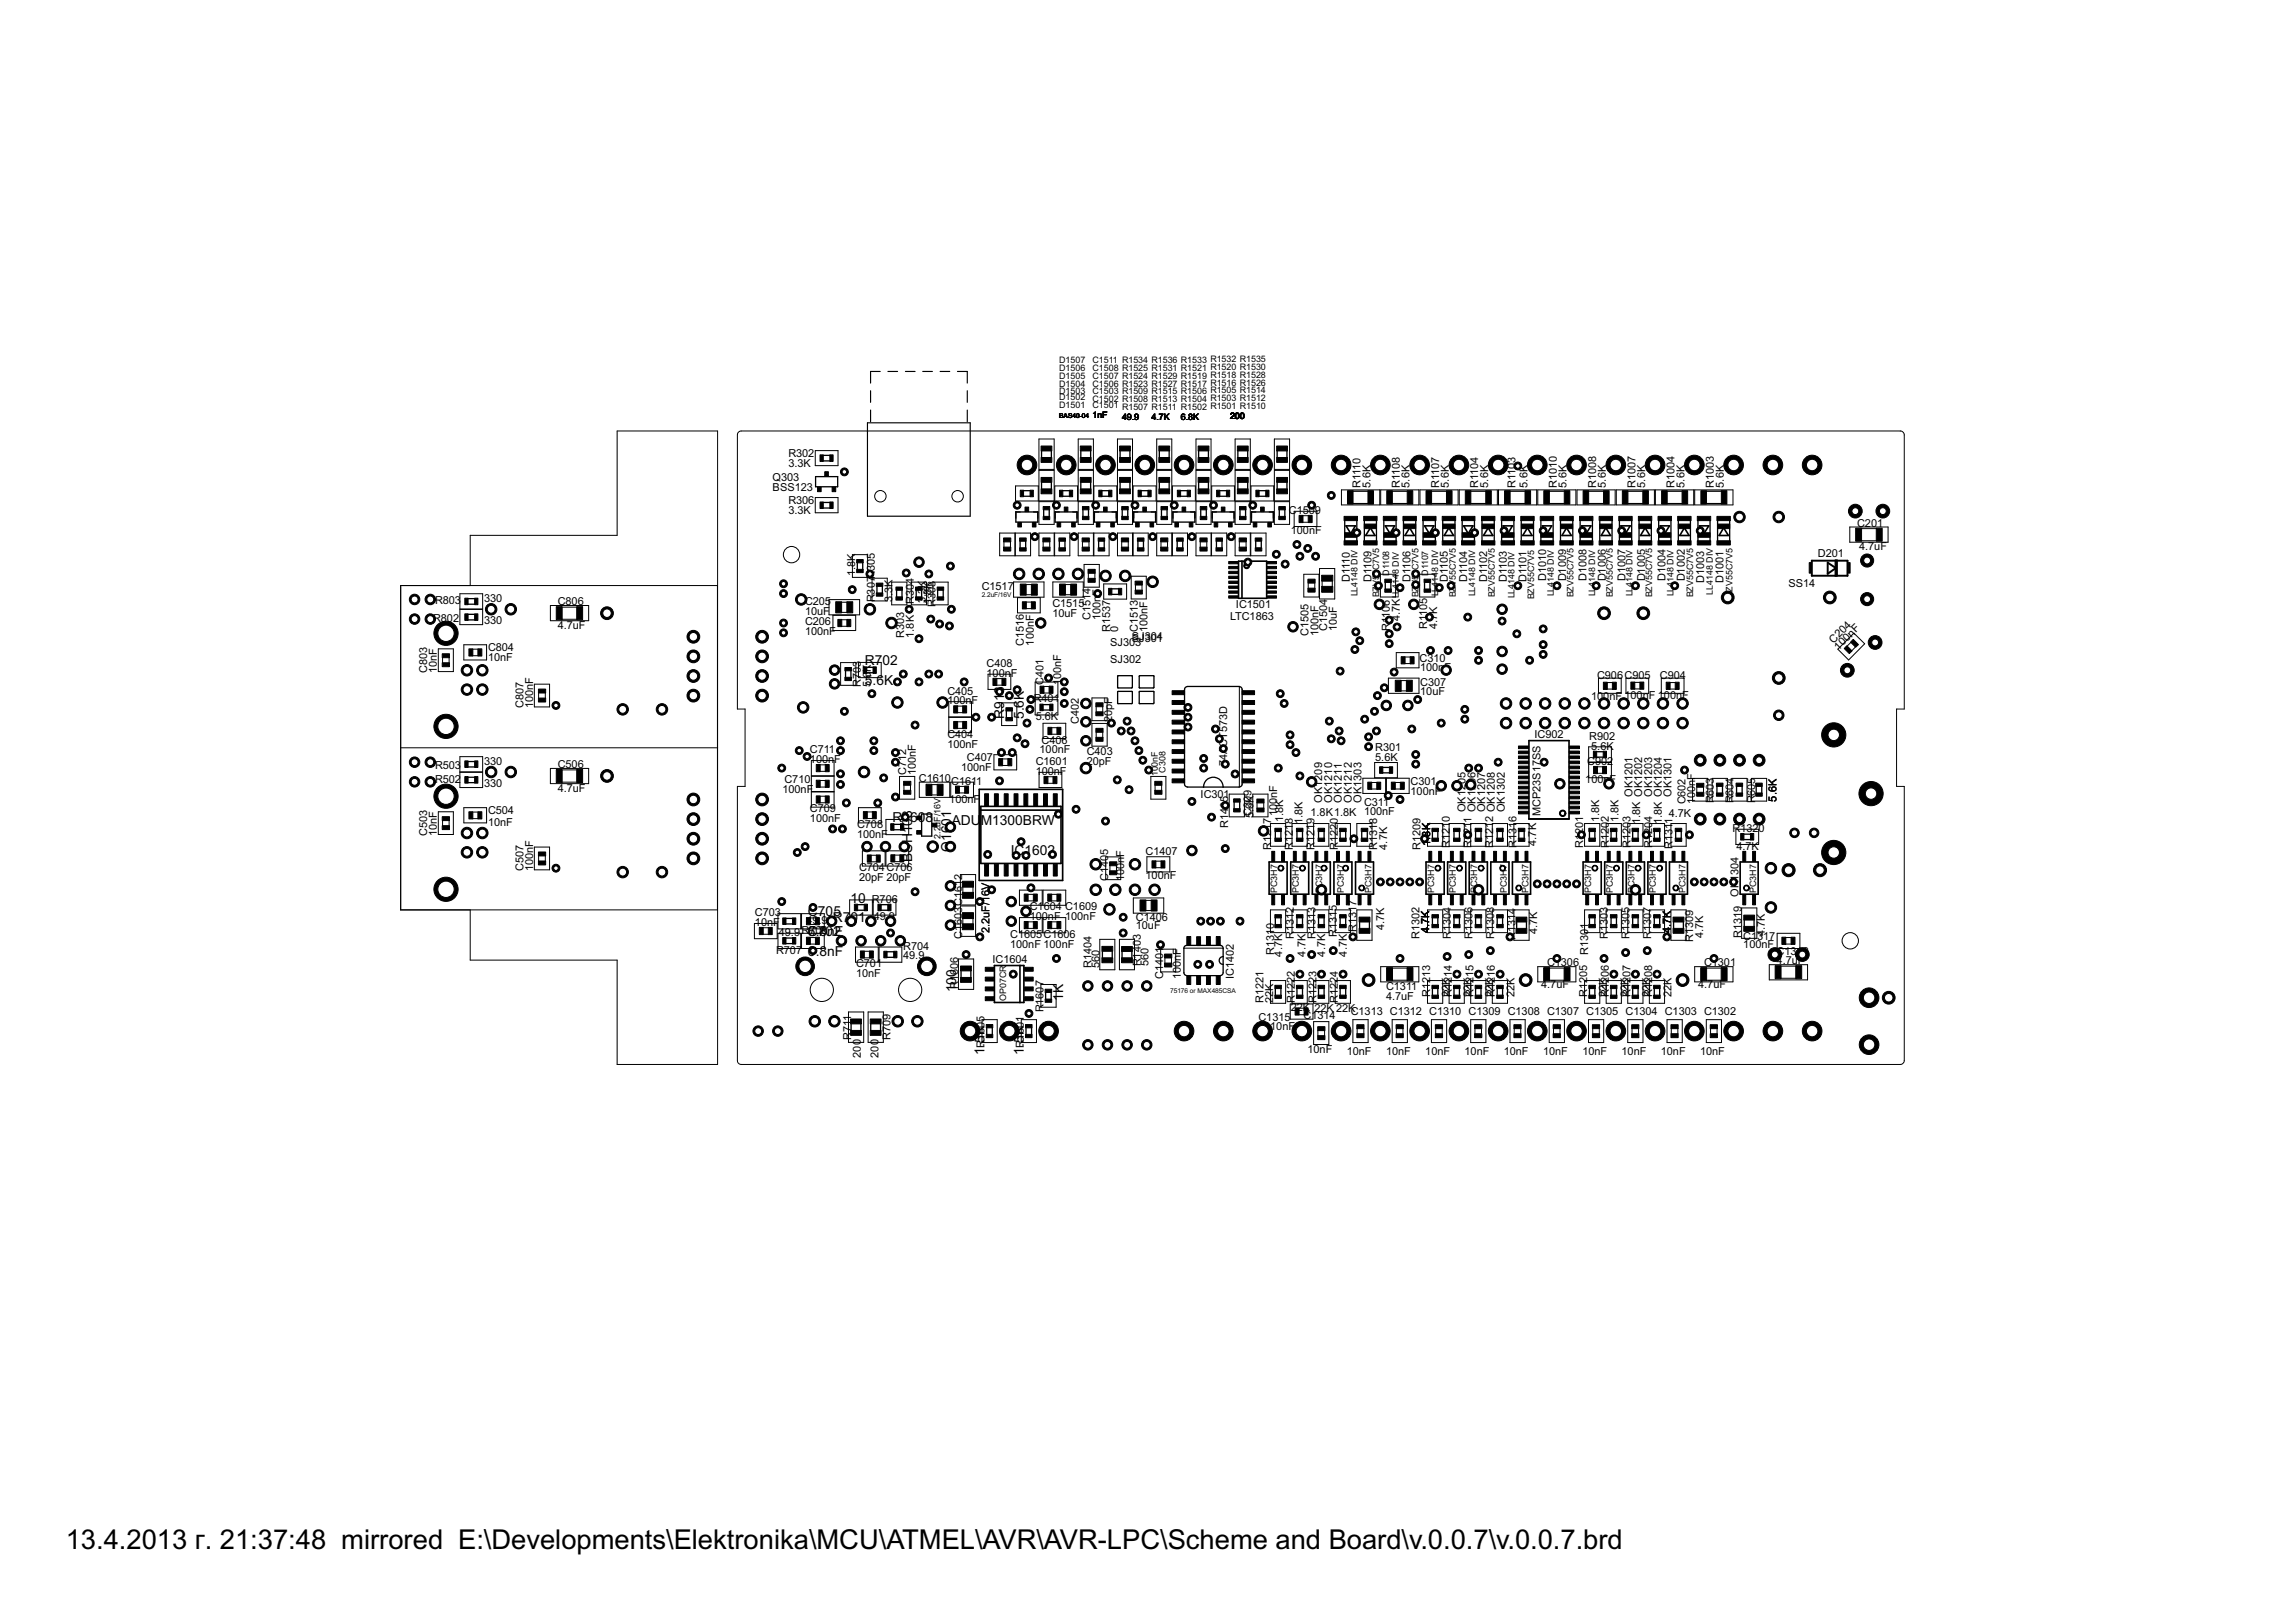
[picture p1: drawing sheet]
<svg xmlns="http://www.w3.org/2000/svg" width="297mm" height="210mm" viewBox="0 0 297 210" stroke-linecap="round" stroke-linejoin="round" font-family="sans-serif">
<defs><g id="words">
<text font-size="4" x="8.5" y="200.4">13.4.2013 г. 21:37:48 mirrored E:\Developments\Elektronika\MCU\ATMEL\AVR\AVR-LPC\Scheme and Board\v.0.0.7\v.0.0.7.brd</text>
<g font-size="2">
<text x="111.9" y="86.1">R702</text>
<text x="111.9" y="88.6">5.6K</text>
<text x="129.9" y="93.1" transform="rotate(-90 129.9 93.1)">R913</text>
<text x="132.5" y="93.1" transform="rotate(-90 132.5 93.1)">5.6K</text>
<text x="115.5" y="106.4">R160</text>
<text x="119.7" y="106.4">8</text>
<text x="123.1" y="106.8">ADU</text>
<text x="126.9" y="106.8">M1300BRW</text>
<text x="118" y="111.5" transform="rotate(-90 118 111.5)">BSH103</text>
<text x="123.1" y="110.2" transform="rotate(-90 123.1 110.2)">Q1601</text>
<text x="130.8" y="110.6">IC1602</text>
<text x="104.5" y="118.6">C705</text>
<text x="107.7" y="119.3">R701</text>
<text x="110" y="116.8">10</text>
<text x="104.5" y="121.1">C702</text>
<text x="104.5" y="123.7">6.8nF</text>
<text x="104.5" y="121.1">6.8nF</text>
<text x="123.7" y="128.4" transform="rotate(-90 123.7 128.4)">100</text>
<text x="137.5" y="129.5" transform="rotate(-90 137.5 129.5)">1K</text>
<text x="127.4" y="136.5" transform="rotate(-90 127.4 136.5)">1.5K</text>
<text x="132.5" y="136.5" transform="rotate(-90 132.5 136.5)">1.5K</text>
</g>
<g font-size="1.6">
<text x="102" y="59.2">R302</text>
<text x="100" y="62.2">Q303</text>
<text x="100" y="63.5">BSS123</text>
<text x="102" y="65.3">R306</text>
<text x="102" y="60.4">3.3K</text>
<text x="176" y="63.1" transform="rotate(-90 176 63.1)">R1110</text>
<text x="177.3" y="63.1" transform="rotate(-90 177.3 63.1)">5.6K</text>
<text x="181.1" y="63.1" transform="rotate(-90 181.1 63.1)">R1108</text>
<text x="182.4" y="63.1" transform="rotate(-90 182.4 63.1)">5.6K</text>
<text x="186.2" y="63.1" transform="rotate(-90 186.2 63.1)">R1107</text>
<text x="187.4" y="63.1" transform="rotate(-90 187.4 63.1)">5.6K</text>
<text x="191.3" y="63.1" transform="rotate(-90 191.3 63.1)">R1104</text>
<text x="192.5" y="63.1" transform="rotate(-90 192.5 63.1)">5.6K</text>
<text x="196.1" y="63.1" transform="rotate(-90 196.1 63.1)">R1103</text>
<text x="197.6" y="63.1" transform="rotate(-90 197.6 63.1)">5.6K</text>
<text x="201.4" y="63.1" transform="rotate(-90 201.4 63.1)">R1010</text>
<text x="202.7" y="63.1" transform="rotate(-90 202.7 63.1)">5.6K</text>
<text x="206.5" y="63.1" transform="rotate(-90 206.5 63.1)">R1008</text>
<text x="207.8" y="63.1" transform="rotate(-90 207.8 63.1)">5.6K</text>
<text x="211.6" y="63.1" transform="rotate(-90 211.6 63.1)">R1007</text>
<text x="212.8" y="63.1" transform="rotate(-90 212.8 63.1)">5.6K</text>
<text x="216.6" y="63.1" transform="rotate(-90 216.6 63.1)">R1004</text>
<text x="217.9" y="63.1" transform="rotate(-90 217.9 63.1)">5.6K</text>
<text x="221.7" y="63.1" transform="rotate(-90 221.7 63.1)">R1003</text>
<text x="223" y="63.1" transform="rotate(-90 223 63.1)">5.6K</text>
<text x="102" y="66.5">3.3K</text>
<text x="166.7" y="66.5">C1509</text>
<text x="167" y="69.1">100nF</text>
<text x="240.3" y="68.2">C201</text>
<text x="240.5" y="71.2">4.7uF</text>
<text x="62.6" y="78">330</text>
<text x="110.6" y="74.5" transform="rotate(-90 110.6 74.5)">1.8K</text>
<text x="113.2" y="78" transform="rotate(-90 113.2 78)">R307R305</text>
<text x="115.5" y="78" transform="rotate(-90 115.5 78)">3.3K</text>
<text x="127" y="76.3">C1517</text>
<text x="174.6" y="75.3" transform="rotate(-90 174.6 75.3)">D1110</text>
<text x="177.4" y="75.3" transform="rotate(-90 177.4 75.3)">D1109</text>
<text x="182.5" y="75.3" transform="rotate(-90 182.5 75.3)">D1106</text>
<text x="187.3" y="75.3" transform="rotate(-90 187.3 75.3)">D1105</text>
<text x="189.8" y="75.3" transform="rotate(-90 189.8 75.3)">D1104</text>
<text x="192.4" y="75.3" transform="rotate(-90 192.4 75.3)">D1102</text>
<text x="194.9" y="75.3" transform="rotate(-90 194.9 75.3)">D1103</text>
<text x="197.5" y="75.3" transform="rotate(-90 197.5 75.3)">D1101</text>
<text x="200.1" y="75.2" transform="rotate(-90 200.1 75.2)">D1010</text>
<text x="202.6" y="75.2" transform="rotate(-90 202.6 75.2)">D1009</text>
<text x="205.3" y="75.2" transform="rotate(-90 205.3 75.2)">D1008</text>
<text x="207.7" y="75.2" transform="rotate(-90 207.7 75.2)">D1006</text>
<text x="210.3" y="75.2" transform="rotate(-90 210.3 75.2)">D1007</text>
<text x="212.8" y="75.2" transform="rotate(-90 212.8 75.2)">D1005</text>
<text x="215.5" y="75.2" transform="rotate(-90 215.5 75.2)">D1004</text>
<text x="218" y="75.2" transform="rotate(-90 218 75.2)">D1002</text>
<text x="220.5" y="75.5" transform="rotate(-90 220.5 75.5)">D1003</text>
<text x="223" y="75.5" transform="rotate(-90 223 75.5)">D1001</text>
<text x="231.4" y="75.9">SS14</text>
<text x="235.2" y="72.1">D201</text>
<text x="56" y="80.5">R802</text>
<text x="56.3" y="78.2">R803</text>
<text x="62.6" y="80.7">330</text>
<text x="72.2" y="78.3">C806</text>
<text x="72.2" y="81.4">4.7uF</text>
<text x="104.1" y="78.3">C205</text>
<text x="104.1" y="80.9">C206</text>
<text x="104.1" y="79.6">10uF</text>
<text x="104.1" y="82.1">100nF</text>
<text x="117" y="82.5" transform="rotate(-90 117 82.5)">R303</text>
<text x="118.2" y="82.5" transform="rotate(-90 118.2 82.5)">1.8K</text>
<text x="118.2" y="78.2" transform="rotate(-90 118.2 78.2)">R304</text>
<text x="119.8" y="78.1" transform="rotate(-90 119.8 78.1)">3.3K</text>
<text x="120.5" y="78.2" transform="rotate(-90 120.5 78.2)">1.8K</text>
<text x="121" y="78.5" transform="rotate(-90 121 78.5)">R308</text>
<text x="132.5" y="83.5" transform="rotate(-90 132.5 83.5)">C1516</text>
<text x="133.7" y="83.5" transform="rotate(-90 133.7 83.5)">100nF</text>
<text x="136.1" y="78.6">C1515</text>
<text x="136.1" y="79.9">10uF</text>
<text x="141.1" y="80.2" transform="rotate(-90 141.1 80.2)">C1514</text>
<text x="142.4" y="80.2" transform="rotate(-90 142.4 80.2)">100nF</text>
<text x="143.6" y="81.8" transform="rotate(-90 143.6 81.8)">R1537</text>
<text x="143.6" y="83.5">SJ303</text>
<text x="144.7" y="81.8" transform="rotate(-90 144.7 81.8)">0</text>
<text x="146.4" y="83">SJ301</text>
<text x="146.4" y="82.8">SJ304</text>
<text x="147.2" y="81.8" transform="rotate(-90 147.2 81.8)">C1513</text>
<text x="148.5" y="81.8" transform="rotate(-90 148.5 81.8)">100nF</text>
<text x="159.1" y="80.2">LTC1863</text>
<text x="159.9" y="78.7">IC1501</text>
<text x="169.3" y="82.3" transform="rotate(-90 169.3 82.3)">C1505</text>
<text x="170.6" y="82.3" transform="rotate(-90 170.6 82.3)">100nF</text>
<text x="171.7" y="81.6" transform="rotate(-90 171.7 81.6)">C1504</text>
<text x="173" y="81.6" transform="rotate(-90 173 81.6)">10uF</text>
<text x="179.8" y="81.6" transform="rotate(-90 179.8 81.6)">R1106</text>
<text x="181.1" y="80.4" transform="rotate(-90 181.1 80.4)">4.7K</text>
<text x="184.7" y="81.4" transform="rotate(-90 184.7 81.4)">R1105</text>
<text x="185.9" y="81.4" transform="rotate(-90 185.9 81.4)">4.7K</text>
<text x="237.2" y="83.3" transform="rotate(-45 237.2 83.3)">C204</text>
<text x="55.3" y="87.1" transform="rotate(-90 55.3 87.1)">C803</text>
<text x="56.5" y="87.1" transform="rotate(-90 56.5 87.1)">10nF</text>
<text x="63.1" y="84.3">C804</text>
<text x="63.1" y="85.6">10nF</text>
<text x="111.4" y="88.9" transform="rotate(-90 111.4 88.9)">R703</text>
<text x="112.7" y="88.9" transform="rotate(-90 112.7 88.9)">5.</text>
<text x="112.7" y="87.7" transform="rotate(-90 112.7 87.7)">6K</text>
<text x="122.6" y="89.9">C405</text>
<text x="127.6" y="86.3">C408</text>
<text x="127.6" y="87.6">100nF</text>
<text x="135" y="88.6" transform="rotate(-90 135 88.6)">C401</text>
<text x="137.3" y="88.6" transform="rotate(-90 137.3 88.6)">100nF</text>
<text x="143.6" y="85.8">SJ302</text>
<text x="183.7" y="85.6">C310</text>
<text x="183.7" y="86.8">100nF</text>
<text x="183.7" y="88.7">C307</text>
<text x="183.7" y="89.9">10uF</text>
<text x="206.6" y="87.9">C906C905</text>
<text x="214.7" y="87.9">C904</text>
<text x="237.9" y="84.2" transform="rotate(-45 237.9 84.2)">10 nF</text>
<text x="67.7" y="91.7" transform="rotate(-90 67.7 91.7)">C807</text>
<text x="69" y="91.7" transform="rotate(-90 69 91.7)">100nF</text>
<text x="122.6" y="95.5">C404</text>
<text x="122.6" y="91.2">100nF</text>
<text x="133.7" y="90.9">R401</text>
<text x="134" y="93.2">5.6K</text>
<text x="139.6" y="93.7" transform="rotate(-90 139.6 93.7)">C402</text>
<text x="143.9" y="93.4" transform="rotate(-90 143.9 93.4)">20pF</text>
<text x="198.5" y="95.5">IC902</text>
<text x="205.6" y="95.7">R902</text>
<text x="205.9" y="90.6">100nF 100nF 100nF</text>
<text x="56.3" y="101.3">R502</text>
<text x="56.3" y="99.5">R503</text>
<text x="62.6" y="101.8">330</text>
<text x="62.6" y="99">330</text>
<text x="72.2" y="99.4">C506</text>
<text x="101.5" y="101.3">C710</text>
<text x="104.8" y="97.5">C711</text>
<text x="104.8" y="98.8">100nF</text>
<text x="117.2" y="100.3" transform="rotate(-90 117.2 100.3)">C712</text>
<text x="118.5" y="100.3" transform="rotate(-90 118.5 100.3)">100nF</text>
<text x="118.9" y="101.2">C1610C1611</text>
<text x="122.6" y="96.7">100nF</text>
<text x="124.3" y="99.8">100nF</text>
<text x="125.1" y="98.5">C407</text>
<text x="134" y="99">C1601</text>
<text x="134" y="100.3">100nF</text>
<text x="134.5" y="97.5">100nF</text>
<text x="134.8" y="96.2">C406</text>
<text x="140.6" y="97.8">C403</text>
<text x="140.6" y="99">20pF</text>
<text x="158.7" y="99.2" transform="rotate(-90 158.7 99.2)">74ACT573D</text>
<text x="177.9" y="97.3">R301</text>
<text x="177.9" y="98.5">5.6K</text>
<text x="182.5" y="101.6">C301</text>
<text x="205.1" y="101.3">100nF</text>
<text x="205.3" y="99">C902</text>
<text x="205.9" y="97">5.6K</text>
<text x="63.1" y="105.4">C504</text>
<text x="63.1" y="106.9">10nF</text>
<text x="72.2" y="102.5">4.7uF</text>
<text x="101.2" y="102.6">100nF</text>
<text x="104.8" y="105.1">C709</text>
<text x="104.8" y="106.4">100nF</text>
<text x="110.9" y="107.2">C708</text>
<text x="122.8" y="103.9">100nF</text>
<text x="155.3" y="103.2">IC301</text>
<text x="158.9" y="107.2" transform="rotate(-90 158.9 107.2)">R1405</text>
<text x="161.9" y="103.8" transform="rotate(-90 161.9 103.8)">09</text>
<text x="162.2" y="105.9" transform="rotate(-90 162.2 105.9)">5C.63K</text>
<text x="165.2" y="105.6" transform="rotate(-90 165.2 105.6)">100nF</text>
<text x="166" y="106.4" transform="rotate(-90 166 106.4)">1.8K</text>
<text x="168.5" y="106.6" transform="rotate(-90 168.5 106.6)">1.8K</text>
<text x="169.5" y="105.6">1.8K1.8K 100nF</text>
<text x="171.1" y="103.9" transform="rotate(-90 171.1 103.9)">OK1209</text>
<text x="172.3" y="103.9" transform="rotate(-90 172.3 103.9)">OK1210</text>
<text x="173.6" y="103.9" transform="rotate(-90 173.6 103.9)">OK1211</text>
<text x="174.9" y="103.9" transform="rotate(-90 174.9 103.9)">OK1212</text>
<text x="176.1" y="103.9" transform="rotate(-90 176.1 103.9)">OK1303</text>
<text x="176.5" y="104.3">C311</text>
<text x="182.5" y="102.8">100nF</text>
<text x="189.6" y="105.1" transform="rotate(-90 189.6 105.1)">OK1205</text>
<text x="190.9" y="105.1" transform="rotate(-90 190.9 105.1)">OK1206</text>
<text x="192.1" y="105.1" transform="rotate(-90 192.1 105.1)">OK1207</text>
<text x="194.7" y="105.1" transform="rotate(-90 194.7 105.1)">OK1302</text>
<text x="199.3" y="105.6" transform="rotate(-90 199.3 105.6)">MCP23S17SS</text>
<text x="206.9" y="106.4" transform="rotate(-90 206.9 106.4)">1.8K</text>
<text x="209.4" y="106.4" transform="rotate(-90 209.4 106.4)">1.8K</text>
<text x="211.2" y="103.1" transform="rotate(-90 211.2 103.1)">OK1201</text>
<text x="212.2" y="106.6" transform="rotate(-90 212.2 106.6)">1.8K OK1202</text>
<text x="213.7" y="103.1" transform="rotate(-90 213.7 103.1)">OK1203</text>
<text x="215" y="106.6" transform="rotate(-90 215 106.6)">1.8K OK1204</text>
<text x="215.9" y="105.8">4.7K</text>
<text x="216.3" y="103.1" transform="rotate(-90 216.3 103.1)">OK1301</text>
<text x="218" y="104.1" transform="rotate(-90 218 104.1)">C602</text>
<text x="219.3" y="104.1" transform="rotate(-90 219.3 104.1)">100nF</text>
<text x="221.7" y="104" transform="rotate(-90 221.7 104)">R603</text>
<text x="224.1" y="107.7">R1320</text>
<text x="224.3" y="104" transform="rotate(-90 224.3 104)">R604</text>
<text x="227.1" y="104" transform="rotate(-90 227.1 104)">R605</text>
<text x="229.9" y="103.7" transform="rotate(-90 229.9 103.7)">5.6K</text>
<text x="55.3" y="108.2" transform="rotate(-90 55.3 108.2)">C503</text>
<text x="56.5" y="108.2" transform="rotate(-90 56.5 108.2)">10nF</text>
<text x="67.7" y="112.7" transform="rotate(-90 67.7 112.7)">C507</text>
<text x="69" y="112.7" transform="rotate(-90 69 112.7)">100nF</text>
<text x="110.9" y="108.4">100nF</text>
<text x="111.1" y="112.7">C704C706</text>
<text x="148.2" y="110.7">C1407</text>
<text x="148.2" y="113.8">100nF</text>
<text x="164.5" y="109.9" transform="rotate(-90 164.5 109.9)">R1217</text>
<text x="167.3" y="109.9" transform="rotate(-90 167.3 109.9)">R1218</text>
<text x="170" y="109.9" transform="rotate(-90 170 109.9)">R1219</text>
<text x="173.1" y="109.9" transform="rotate(-90 173.1 109.9)">R1220</text>
<text x="178.2" y="109.9" transform="rotate(-90 178.2 109.9)">R1318</text>
<text x="179.4" y="109.9" transform="rotate(-90 179.4 109.9)">4.7K</text>
<text x="183.8" y="109.9" transform="rotate(-90 183.8 109.9)">R1209</text>
<text x="185" y="109.4" transform="rotate(-90 185 109.4)">1.8K</text>
<text x="187.6" y="109.7" transform="rotate(-90 187.6 109.7)">R1210</text>
<text x="190.4" y="109.7" transform="rotate(-90 190.4 109.7)">R1211</text>
<text x="193.2" y="109.7" transform="rotate(-90 193.2 109.7)">R1212 OK1208</text>
<text x="196.2" y="109.7" transform="rotate(-90 196.2 109.7)">R1316</text>
<text x="198.7" y="109.4" transform="rotate(-90 198.7 109.4)">4.7K</text>
<text x="204.8" y="109.7" transform="rotate(-90 204.8 109.7)">R1201</text>
<text x="208.1" y="109.7" transform="rotate(-90 208.1 109.7)">R1202</text>
<text x="210.9" y="109.7" transform="rotate(-90 210.9 109.7)">R1203</text>
<text x="213.7" y="109.7" transform="rotate(-90 213.7 109.7)">R1204</text>
<text x="216.4" y="109.8" transform="rotate(-90 216.4 109.8)">R1311</text>
<text x="224.6" y="109.9">4.7K</text>
<text x="97.7" y="118.6">C703</text>
<text x="97.7" y="119.9">10nF</text>
<text x="104.3" y="119.6">49.9</text>
<text x="111.1" y="114">20pF 20pF</text>
<text x="112.8" y="116.8">R706</text>
<text x="113" y="119.1">49.9</text>
<text x="133.2" y="117.8">C1604 C1609</text>
<text x="133.2" y="119.1">100nF 100nF</text>
<text x="143.4" y="114" transform="rotate(-90 143.4 114)">C1405</text>
<text x="145.4" y="114" transform="rotate(-90 145.4 114)">100nF</text>
<text x="146.9" y="119.2">C1406</text>
<text x="224.9" y="116" transform="rotate(-90 224.9 116)">OK1304</text>
<text x="100.4" y="123.4">R707</text>
<text x="100.8" y="121.1">49.9R708</text>
<text x="110.8" y="125.2">C701</text>
<text x="116.8" y="122.9">R704</text>
<text x="116.8" y="124.2">49.9</text>
<text x="124.5" y="121.5" transform="rotate(-90 124.5 121.5)">C1603C1612</text>
<text x="128" y="120.7" transform="rotate(-90 128 120.7)">2.2uF/16V</text>
<text x="128.4" y="124.7">IC1604</text>
<text x="130.7" y="121.4">C1605C1606</text>
<text x="130.7" y="122.6">100nF 100nF</text>
<text x="141.2" y="125.3" transform="rotate(-90 141.2 125.3)">R1404</text>
<text x="142.2" y="125.3" transform="rotate(-90 142.2 125.3)">560</text>
<text x="146.9" y="120.2">10uF</text>
<text x="147.6" y="125.1" transform="rotate(-90 147.6 125.1)">R1403</text>
<text x="148.6" y="125.1" transform="rotate(-90 148.6 125.1)">560</text>
<text x="164.8" y="123.5" transform="rotate(-90 164.8 123.5)">R1310</text>
<text x="165.9" y="123.8" transform="rotate(-90 165.9 123.8)">4.7K</text>
<text x="167.4" y="121.5" transform="rotate(-90 167.4 121.5)">R1312</text>
<text x="168.9" y="123.8" transform="rotate(-90 168.9 123.8)">4.7K</text>
<text x="170.2" y="121.5" transform="rotate(-90 170.2 121.5)">R1313</text>
<text x="171.4" y="123.8" transform="rotate(-90 171.4 123.8)">4.7K</text>
<text x="173" y="121.2" transform="rotate(-90 173 121.2)">R1315</text>
<text x="174.2" y="123.8" transform="rotate(-90 174.2 123.8)">4.7K</text>
<text x="175.5" y="120.6" transform="rotate(-90 175.5 120.6)">R1317</text>
<text x="179.1" y="120.4" transform="rotate(-90 179.1 120.4)">4.7K</text>
<text x="183.6" y="121.5" transform="rotate(-90 183.6 121.5)">R1302</text>
<text x="184.9" y="120.7" transform="rotate(-90 184.9 120.7)">4.7K</text>
<text x="187.7" y="121.5" transform="rotate(-90 187.7 121.5)">R1304</text>
<text x="190.5" y="121.5" transform="rotate(-90 190.5 121.5)">R1306</text>
<text x="193.3" y="121.5" transform="rotate(-90 193.3 121.5)">R1308</text>
<text x="196.1" y="121.6" transform="rotate(-90 196.1 121.6)">R1314</text>
<text x="198.9" y="120.9" transform="rotate(-90 198.9 120.9)">4.7K</text>
<text x="200.1" y="125.1">C1306</text>
<text x="205.5" y="123.5" transform="rotate(-90 205.5 123.5)">R1301</text>
<text x="208" y="121.5" transform="rotate(-90 208 121.5)">R1303</text>
<text x="210.8" y="121.5" transform="rotate(-90 210.8 121.5)">R1305</text>
<text x="213.6" y="121.5" transform="rotate(-90 213.6 121.5)">R1307</text>
<text x="216.1" y="120.7" transform="rotate(-90 216.1 120.7)">4.7K</text>
<text x="219.1" y="121.9" transform="rotate(-90 219.1 121.9)">R1309</text>
<text x="220.3" y="121.4" transform="rotate(-90 220.3 121.4)">4.7K</text>
<text x="220.5" y="125.1">C1301</text>
<text x="225.3" y="121.4" transform="rotate(-90 225.3 121.4)">R1319</text>
<text x="225.5" y="121.6">C1317</text>
<text x="225.5" y="122.6">100nF</text>
<text x="228.3" y="121.1" transform="rotate(-90 228.3 121.1)">4.7K</text>
<text x="229.9" y="123.5">C1318</text>
<text x="229.9" y="124.8">4.7uF</text>
<text x="110.8" y="126.5">10nF</text>
<text x="124" y="128" transform="rotate(-90 124 128)">R1606</text>
<text x="135" y="131" transform="rotate(-90 135 131)">R1607</text>
<text x="150.5" y="126.7" transform="rotate(-90 150.5 126.7)">C1401</text>
<text x="152.8" y="126.7" transform="rotate(-90 152.8 126.7)">100nF</text>
<text x="159.6" y="126.7" transform="rotate(-90 159.6 126.7)">IC1402</text>
<text x="163.4" y="129.8" transform="rotate(-90 163.4 129.8)">R1221</text>
<text x="164.7" y="129.8" transform="rotate(-90 164.7 129.8)">22K</text>
<text x="167" y="130.8">22K 22K 22K</text>
<text x="167.5" y="129.8" transform="rotate(-90 167.5 129.8)">R1222</text>
<text x="168.7" y="131.9">C1314</text>
<text x="170.3" y="129.8" transform="rotate(-90 170.3 129.8)">R1223</text>
<text x="173.1" y="129.8" transform="rotate(-90 173.1 129.8)">R1224</text>
<text x="174.7" y="131.4">C1313 C1312 C1310 C1309 C1308 C1307 C1305 C1304 C1303 C1302</text>
<text x="179.3" y="128.1">C1311</text>
<text x="179.3" y="129.4">4.7uF</text>
<text x="185" y="129" transform="rotate(-90 185 129)">R1213</text>
<text x="187.6" y="129" transform="rotate(-90 187.6 129)">22K</text>
<text x="187.8" y="129" transform="rotate(-90 187.8 129)">R1214</text>
<text x="190.4" y="129" transform="rotate(-90 190.4 129)">22K</text>
<text x="190.6" y="129" transform="rotate(-90 190.6 129)">R1215</text>
<text x="193.2" y="129" transform="rotate(-90 193.2 129)">22K</text>
<text x="193.4" y="129" transform="rotate(-90 193.4 129)">R1216</text>
<text x="196" y="129" transform="rotate(-90 196 129)">22K</text>
<text x="199.4" y="127.8">4.7uF</text>
<text x="205.3" y="129" transform="rotate(-90 205.3 129)">R1205</text>
<text x="207.9" y="129" transform="rotate(-90 207.9 129)">22K</text>
<text x="208.1" y="129" transform="rotate(-90 208.1 129)">R1206</text>
<text x="210.7" y="129" transform="rotate(-90 210.7 129)">22K</text>
<text x="210.9" y="129" transform="rotate(-90 210.9 129)">R1207</text>
<text x="213.5" y="129" transform="rotate(-90 213.5 129)">22K</text>
<text x="213.7" y="129" transform="rotate(-90 213.7 129)">R1208</text>
<text x="216.3" y="129" transform="rotate(-90 216.3 129)">22K</text>
<text x="219.7" y="127.8">4.7uF</text>
<text x="110.1" y="134.6" transform="rotate(-90 110.1 134.6)">R711</text>
<text x="111.4" y="136.9" transform="rotate(-90 111.4 136.9)">200</text>
<text x="113.7" y="136.9" transform="rotate(-90 113.7 136.9)">200</text>
<text x="115.2" y="134.6" transform="rotate(-90 115.2 134.6)">R709</text>
<text x="127.4" y="135.6" transform="rotate(-90 127.4 135.6)">R1605</text>
<text x="132.5" y="135.6" transform="rotate(-90 132.5 135.6)">R1601</text>
<text x="162.8" y="132.2">C1315</text>
<text x="164.3" y="133.3">10nF</text>
<text x="169.2" y="136.2">10nF</text>
<text x="174.2" y="136.5">10nF</text>
<text x="179.3" y="136.5">10nF</text>
<text x="184.4" y="136.5">10nF</text>
<text x="189.5" y="136.5">10nF</text>
<text x="194.6" y="136.5">10nF</text>
<text x="199.6" y="136.5">10nF</text>
<text x="204.7" y="136.5">10nF</text>
<text x="209.8" y="136.5">10nF</text>
<text x="214.9" y="136.5">10nF</text>
<text x="219.9" y="136.5">10nF</text>
</g>
<g font-size="1.3">
<text x="137" y="48">D1506</text>
<text x="137" y="47">D1507</text>
<text x="141.4" y="47">C1511 R1534 R1536 R1533 R1532 R1535</text>
<text x="141.4" y="48">C1508 R1525 R1531 R1521 R1520 R1530</text>
<text x="137" y="52.8">D1501</text>
<text x="137" y="51.8">D1502</text>
<text x="137" y="51">D1503</text>
<text x="137" y="50">D1504</text>
<text x="137" y="49">D1505</text>
<text x="141.4" y="52.8">C1501 R1507 R1511 R1502 R150</text>
<text x="141.4" y="52.1">C1502 R1508 R1513 R1504 R1503 R1512</text>
<text x="141.4" y="49">C1507 R1524 R1529 R1519 R1518 R1528</text>
<text x="141.4" y="50">C1506 R1523 R1527 R1517 R1516 R1526</text>
<text x="141.4" y="51">C1503 R1509 R1515 R1506 R1505 R1514</text>
<text x="159.3" y="52.9">1 R1510</text>
<text x="141.4" y="54.1">1nF</text>
<text x="145.2" y="54.3">49.9</text>
<text x="149" y="54.3">4.7K</text>
<text x="152.8" y="54.3">6.8K</text>
<text x="159.1" y="54.2">200</text>
<text x="175.6" y="77.2" transform="rotate(-90 175.6 77.2)">LL4148 DIV</text>
<text x="178.4" y="77.3" transform="rotate(-90 178.4 77.3)">BZV55C7V5</text>
<text x="179.7" y="74.5" transform="rotate(-90 179.7 74.5)">D1108</text>
<text x="181" y="77.4" transform="rotate(-90 181 77.4)">LL4148 DIV</text>
<text x="183.5" y="77.3" transform="rotate(-90 183.5 77.3)">BZV55C7V5</text>
<text x="184.8" y="74.5" transform="rotate(-90 184.8 74.5)">D1107</text>
<text x="186" y="77.2" transform="rotate(-90 186 77.2)">LL4148 DIV</text>
<text x="188.3" y="77.3" transform="rotate(-90 188.3 77.3)">BZV55C7V5</text>
<text x="190.8" y="77.2" transform="rotate(-90 190.8 77.2)">LL4148 DIV</text>
<text x="193.4" y="77.3" transform="rotate(-90 193.4 77.3)">BZV55C7V5</text>
<text x="196" y="77.4" transform="rotate(-90 196 77.4)">LL4148 DIV</text>
<text x="198.5" y="77.6" transform="rotate(-90 198.5 77.6)">BZV55C7V5</text>
<text x="201" y="77.2" transform="rotate(-90 201 77.2)">LL4148 DIV</text>
<text x="203.6" y="77.3" transform="rotate(-90 203.6 77.3)">BZV55C7V5</text>
<text x="206.4" y="77.2" transform="rotate(-90 206.4 77.2)">LL4148 DIV</text>
<text x="208.6" y="77.3" transform="rotate(-90 208.6 77.3)">BZV55C7V5</text>
<text x="211.2" y="77.2" transform="rotate(-90 211.2 77.2)">LL4148 DIV</text>
<text x="213.7" y="77.3" transform="rotate(-90 213.7 77.3)">BZV55C7V5</text>
<text x="216.5" y="77.2" transform="rotate(-90 216.5 77.2)">LL4148 DIV</text>
<text x="219.1" y="77.3" transform="rotate(-90 219.1 77.3)">BZV55C7V5</text>
<text x="221.6" y="76.9" transform="rotate(-90 221.6 76.9)">LL4148 DIV</text>
<text x="224.1" y="77.3" transform="rotate(-90 224.1 77.3)">BZV55C7V5</text>
<text x="149.8" y="100.5" transform="rotate(-90 149.8 100.5)">100nF</text>
<text x="150.8" y="100" transform="rotate(-90 150.8 100)">C308</text>
<text x="121.7" y="108.6" transform="rotate(-90 121.7 108.6)">2.2uF/16V</text>
<text x="165.2" y="115.5" transform="rotate(-90 165.2 115.5)">PC3H7</text>
<text x="168" y="115.5" transform="rotate(-90 168 115.5)">PC3H7</text>
<text x="171.1" y="115.5" transform="rotate(-90 171.1 115.5)">PC3H7</text>
<text x="173.9" y="115.5" transform="rotate(-90 173.9 115.5)">PC3H7</text>
<text x="177.4" y="115.5" transform="rotate(-90 177.4 115.5)">PC3H7</text>
<text x="185.5" y="115.5" transform="rotate(-90 185.5 115.5)">PC3H7</text>
<text x="188.3" y="115.5" transform="rotate(-90 188.3 115.5)">PC3H7</text>
<text x="191.1" y="115.5" transform="rotate(-90 191.1 115.5)">PC3H7</text>
<text x="194.9" y="115.5" transform="rotate(-90 194.9 115.5)">PC3H7</text>
<text x="197.7" y="115.5" transform="rotate(-90 197.7 115.5)">PC3H7</text>
<text x="205.9" y="115.5" transform="rotate(-90 205.9 115.5)">PC3H7</text>
<text x="208.6" y="115.5" transform="rotate(-90 208.6 115.5)">PC3H7</text>
<text x="211.4" y="115.5" transform="rotate(-90 211.4 115.5)">PC3H7</text>
<text x="214.2" y="115.5" transform="rotate(-90 214.2 115.5)">PC3H7</text>
<text x="218" y="115.5" transform="rotate(-90 218 115.5)">PC3H7</text>
<text x="227.2" y="115.5" transform="rotate(-90 227.2 115.5)">PC3H7</text>
<text x="130.2" y="129.5" transform="rotate(-90 130.2 129.5)">OP07CR</text>
</g>
<g font-size="1">
<text x="137" y="54.1">BAS40-04</text>
<text x="127" y="77.3">2.2uF/16V</text>
<text x="151.4" y="128.5">75176 or MAX485CSA</text>
</g>
</g></defs>
<g fill="#000" stroke="#000" stroke-width=".13">
<path d="M79.8 55.8h13zM92.8 55.8v41zM105.5 58.3h2.9zM108.4 58.3v2zM134.4 56.8h2zM136.4 56.8v3.9zM139.5 56.8h2zM141.5 56.8v3.9zM144.6 56.8h1.9zM146.5 56.8v3.9zM149.6 56.8h2zM151.6 56.8v3.9z"/>
<path d="M154.7 56.8h2zM156.7 56.8v3.9zM159.8 56.8h2zM161.8 56.8v3.9zM164.9 56.8h1.9zM166.8 56.8v3.9zM51.8 75.8h9zM51.8 75.8v21zM59.5 78.9h2.9zM59.5 76.8v2zM59.5 76.8h2.9zM60.8 69.3v6.5z"/>
<path d="M60.8 69.3h19zM62.4 78.9v1.9zM59.5 78.8h2.9zM62.4 76.8v2zM71.2 78.4h5zM72.7 78.6h1.9zM76.2 78.4v1.9zM79.8 55.8v13.5zM105.5 64.4h2.9zM105.5 64.4v2zM105.5 58.3v2zM107.3 77.6h3.9z"/>
<path d="M107.3 77.6v2zM107.8 79.6h2.9zM108.4 64.4v2zM105.5 66.4h2.9zM105.5 60.3h2.9zM108.8 77.9h.8zM108.8 79.2h.8zM110.3 71.8v2.9zM110.3 71.8h1.9zM110.7 79.6v2zM107.3 79.6h3.9zM111.2 77.6v2z"/>
<path d="M112.2 71.8v2.9zM110.3 74.7h1.9zM112.8 74.8v3zM112.8 74.8h2zM114.8 74.8v3zM112.8 77.8h2zM115.4 75.3v3zM115.4 75.3h1.9zM117.3 75.3v3zM115.4 78.3h1.9zM117.9 75.3v3zM117.9 75.3h2z"/>
<path d="M119.9 75.3v3zM117.9 78.3h2zM120.7 75.3v3zM120.7 75.3h2zM122.7 75.3v3zM120.7 78.3h2zM129.3 69v2.9zM129.3 69h2zM129.9 70.1v.7zM130.7 70.1v.7zM131.1 75.3h4zM131.1 75.3v2z"/>
<path d="M131.3 69v2.9zM129.3 71.9h2zM131.4 69v2.9zM131.4 69h1.9zM131.4 62.9v1.9zM131.4 62.9h2.9zM131.6 77.3v2zM131.6 77.3h3zM133.3 69v2.9zM131.4 71.9h1.9zM132.7 78.8h.8zM132.7 77.9h.8z"/>
<path d="M132.7 75.6h.8zM132.7 77h.8zM131.4 64.8h2.9zM134.3 62.9v1.9zM134.4 64.9v3zM134.4 64.9h2zM134.4 60.9v3.9zM134.4 60.9h2zM134.4 56.8v3.9zM134.4 69v2.9zM134.4 69h2zM131.6 79.3h3z"/>
<path d="M134.6 77.3v2zM135 70.1v.7zM131.1 77.3h4zM135.1 75.3v2zM135.8 70.1v.7zM136.2 75.3h3.9zM136.2 75.3v2zM136.4 64.9v3zM134.4 67.9h2zM136.4 60.9v3.9zM134.4 64.8h2zM134.4 60.7h2z"/>
<path d="M136.4 69v2.9zM134.4 71.9h2zM136.4 69h2zM136.5 62.9v1.9zM136.5 62.9h2.9zM138.4 69v2.9zM136.4 71.9h2zM137.8 75.6h.7zM137.8 77h.8zM136.5 64.8h2.9zM139.4 62.9v1.9zM139.5 64.9v3z"/>
<path d="M139.5 64.9h2zM139.5 60.9v3.9zM139.5 60.9h2zM139.5 56.8v3.9zM139.5 69v2.9zM139.5 69h2zM140 70.1v.7zM136.2 77.3h3.9zM140.1 75.3v2zM140.3 73v3zM140.3 73h1.9zM140.8 74.2v.7z"/>
<path d="M140.9 70.1v.7zM141.5 64.9v3zM139.5 67.9h2zM141.5 60.9v3.9zM139.5 64.8h2zM139.5 60.7h2zM141.5 69v2.9zM139.5 71.9h2zM141.5 62.9v1.9zM141.5 62.9h3zM141.5 69h2zM141.6 74.2v.7z"/>
<path d="M142.2 73v3zM140.3 76h1.9zM142.8 75.6v1.9zM142.8 75.6h3zM143.5 69v2.9zM141.5 71.9h2zM141.5 64.8h3zM144.5 62.9v1.9zM144.6 64.9v3zM144.6 64.9h1.9zM144.6 60.9v3.9zM144.6 60.9h1.9z"/>
<path d="M144.6 56.8v3.9zM144.6 69v2.9zM144.6 69h1.9zM145.1 70.1v.7zM142.8 77.5h3zM145.8 75.6v1.9zM146 70.1v.7zM146.3 74.6v2.9zM146.3 74.6h2zM146.5 64.9v3zM144.6 67.9h1.9zM146.5 60.9v3.9z"/>
<path d="M144.6 64.8h1.9zM144.6 60.7h1.9zM146.5 69v2.9zM144.6 71.9h1.9zM146.6 62.9v1.9zM146.6 62.9h3zM146.6 69v2.9zM146.6 69h1.9zM146.9 75.7v.7zM147.7 75.7v.7zM148.3 74.6v2.9zM146.3 77.5h2z"/>
<path d="M148.5 69v2.9zM146.6 71.9h1.9zM146.6 64.8h3zM149.6 62.9v1.9zM149.6 64.9v3zM149.6 64.9h2zM149.6 60.9v3.9zM149.6 60.9h2zM149.6 56.8v3.9zM149.6 69v2.9zM149.6 69h2zM150.2 70.1v.7z"/>
<path d="M151 70.1v.7zM151.6 64.9v3zM149.6 67.9h2zM151.6 60.9v3.9zM149.6 64.8h2zM149.6 60.7h2zM151.6 69v2.9zM149.6 71.9h2zM151.7 62.9v1.9zM151.7 62.9h2.9zM151.7 69v2.9zM151.7 69h1.9z"/>
<path d="M153.6 69v2.9zM151.7 71.9h1.9zM151.7 64.8h2.9zM154.6 62.9v1.9zM154.7 64.9v3zM154.7 64.9h2zM154.7 60.9v3.9zM154.7 60.9h2zM154.7 56.8v3.9zM154.7 69v2.9zM154.7 69h2zM155.3 70.1v.7z"/>
<path d="M156.1 70.1v.7zM156.7 64.9v3zM154.7 67.9h2zM156.7 60.9v3.9zM154.7 64.8h2zM154.7 60.7h2zM156.7 69v2.9zM154.7 71.9h2zM156.7 69h2zM156.8 62.9v1.9zM156.8 62.9h2.9zM158.7 69v2.9z"/>
<path d="M156.7 71.9h2zM156.8 64.8h2.9zM159.7 62.9v1.9zM159.8 64.9v3zM159.8 64.9h2zM159.8 60.9v3.9zM159.8 60.9h2zM159.8 56.8v3.9zM159.8 69v2.9zM159.8 69h2zM160.3 70.1v.7zM161.2 70.1v.7z"/>
<path d="M161.8 64.9v3zM159.8 67.9h2zM161.8 60.9v3.9zM159.8 64.8h2zM159.8 60.7h2zM161.8 69v2.9zM159.8 71.9h2zM161.8 69h2zM161.8 62.9v1.9zM161.8 62.9h3zM163.8 69v2.9zM161.8 71.9h2z"/>
<path d="M161.8 64.8h3zM164.8 62.9v1.9zM164.9 64.9v3zM164.9 64.9h1.9zM164.9 60.9v3.9zM164.9 60.9h1.9zM164.9 56.8v3.9zM166.8 64.9v3zM164.9 67.9h1.9zM166.8 60.9v3.9zM164.9 64.8h1.9zM164.9 60.7h1.9z"/>
<path d="M167.4 66.2v1.9zM167.4 66.2h3zM168.7 74.3v3zM168.7 74.3h1.9zM169.2 75.4v.8zM168.6 67.6h.7zM168.6 66.7h.7zM170.1 75.4v.8zM167.4 68.1h3zM170.4 66.2v1.9zM170.6 74.3v3zM168.7 77.3h1.9z"/>
<path d="M170.7 73.6v3.9zM170.7 73.6h2zM171 75.2v.7zM172.4 75.2v.7zM172.7 73.6v3.9zM170.7 77.5h2zM173.5 63.4h5zM173.5 63.4v1.9zM178.5 63.4v1.9zM173.5 65.3h5zM178.6 74.3v3zM178.6 74.3h2z"/>
<path d="M178.6 63.4h5zM178.6 63.4v1.9zM180.6 74.3v3zM178.6 77.3h2zM183.6 63.4v1.9zM178.6 65.3h5zM183.7 74.3v3zM183.7 74.3h1.9zM183.7 63.4h4.9zM183.7 63.4v1.9zM185.6 74.3v3zM183.7 77.3h1.9z"/>
<path d="M188.6 63.4v1.9zM183.7 65.3h4.9zM188.8 63.4h4.9zM188.8 63.4v1.9zM193.7 63.4v1.9zM188.8 65.3h4.9zM193.9 63.4h4.9zM193.9 63.4v1.9zM198.8 63.4v1.9zM193.9 65.3h4.9zM198.9 63.4h5zM198.9 63.4v1.9z"/>
<path d="M203.9 63.4v1.9zM198.9 65.3h5zM204 63.4h5zM204 63.4v1.9zM209 63.4v1.9zM204 65.3h5zM209.1 63.4h4.9zM209.1 63.4v1.9zM214 63.4v1.9zM209.1 65.3h4.9zM214.2 63.4h4.9zM214.2 63.4v1.9z"/>
<path d="M219.1 63.4v1.9zM214.2 65.3h4.9zM219.2 63.4h5zM219.2 63.4v1.9zM224.2 63.4v1.9zM219.2 65.3h5zM239.3 68.2h5zM239.3 68.2v2zM240.8 70h2zM240.8 68.4h2zM239.3 70.2h5zM244.3 68.2v2z"/>
<path d="M51.8 96.8h41zM56.7 84v2.9zM56.7 84h2zM57.3 85.1v.7zM58.1 85.1v.7zM58.7 84v2.9zM56.7 86.9h2zM59.5 78.9v1.9zM59.5 99.9h2.9zM59.5 97.9v2zM59.5 97.9h2.9zM60 83.4v2z"/>
<path d="M60 83.4h2.9zM61.1 84.9h.7zM61.1 84h.7zM59.5 80.8h2.9zM62.4 99.9v2zM62.4 97.9v2zM60 85.4h2.9zM62.9 83.4v2zM69.1 88.5v3zM69.1 88.5h2zM69.7 89.7v.7zM70.5 89.7v.7z"/>
<path d="M71.1 88.5v3zM69.1 91.5h2zM71.2 78.4v1.9zM71.2 99.4h5zM72.7 80.1h1.9zM72.7 99.6h1.9zM71.2 80.3h5zM76.2 99.4v2zM105 98.4h2.9zM106.1 99h.7zM106.1 99.8h.7zM107.8 79.6v2z"/>
<path d="M107.9 98.4v2zM108.8 85.7v3zM108.8 85.7h1.9zM108.9 81h.7zM108.9 80.2h.7zM107.8 81.6h2.9zM110.7 85.7v3zM108.8 88.7h1.9zM111.1 85.7h2.9zM111.1 85.7v2zM114 85.7v2zM111.1 87.7h2.9z"/>
<path d="M122.7 92.8v2zM122.7 92.8h3zM122.7 90.8v2zM122.7 90.8h3zM123.8 94.3h.8zM123.8 93.4h.8zM123.8 92.2h.8zM123.8 91.4h.8zM122.7 94.8h3zM125.7 92.8v2zM125.7 90.8v2zM127.8 87.2v2z"/>
<path d="M127.8 87.2h3zM128.6 97.7h2.9zM128.6 97.7v1.9zM129.6 91v2.9zM129.6 91h2zM128.9 88.7h.7zM128.9 87.8h.7zM129.7 98.2h.7zM129.7 99.1h.7zM127.8 89.2h3zM130.8 87.2v2zM131.5 97.7v1.9z"/>
<path d="M128.6 99.6h2.9zM131.6 91v2.9zM129.6 93.9h2zM133.9 90.6h3zM133.9 90.6v1.9zM133.9 88.3v1.9zM133.9 88.3h3zM134.4 99.9h3zM134.9 93.6v2zM134.9 93.6h3zM135 89.7h.7zM135 88.8h.7z"/>
<path d="M136 95h.8zM136 94.2h.8zM136.9 90.6v1.9zM133.9 92.5h3zM133.9 90.2h3zM136.9 88.3v1.9zM137.4 99.9v2zM134.9 95.6h3zM137.9 93.6v2zM141.3 93.6v3zM141.3 93.6h1.9zM141.3 90.3v3z"/>
<path d="M141.3 90.3h1.9zM141.8 94.7v.7zM141.8 91.4v.7zM142.7 94.7v.7zM142.7 91.4v.7zM143.2 93.6v3zM141.3 96.6h1.9zM143.2 90.3v3zM141.3 93.3h1.9zM177.8 98.7h3zM179.6 87.8h4zM179.6 87.8v1.9z"/>
<path d="M180.6 84.5v1.9zM180.6 84.5h3zM180.8 98.7v1.9zM181.2 88.1h.8zM181.3 89.4h.7zM181.8 85.9h.7zM181.8 85h.7zM180.6 86.4h3zM183.6 84.5v1.9zM179.6 89.7h4zM183.6 87.8v1.9zM205.5 98.7h3z"/>
<path d="M205.5 96.6h3zM205.5 96.6v2zM206.7 99.2h.6zM206.8 87.8v1.9zM206.8 87.8h2.9zM208.5 98.7v1.9zM208.5 96.6v2zM205.5 98.6h3zM207.9 89.2h.7zM207.9 88.3h.7zM206.8 89.7h2.9zM209.7 87.8v1.9z"/>
<path d="M210.4 87.8h2.9zM210.4 87.8v1.9zM211.5 88.3h.7zM211.5 89.2h.7zM213.3 87.8v1.9zM210.4 89.7h2.9zM214.9 87.8v1.9zM214.9 87.8h3zM216 89.2h.7zM216 88.3h.7zM214.9 89.7h3zM217.9 87.8v1.9z"/>
<path d="M237.8 84l2-2.1zM237.8 84l1.4 1.4zM239.5 83.1l-.5 .5zM239.8 81.9l1.4 1.4zM240.1 83.7l-.5 .5zM241.2 83.3l-2 2.1zM51.8 117.8h9zM51.8 96.8v21zM56.7 105.1v2.9zM56.7 105.1h2zM57.3 106.2v.7zM58.1 106.2v.7z"/>
<path d="M58.7 105.1v2.9zM56.7 108h2zM59.5 99.9v2zM60 104.5v2zM60 104.5h2.9zM60.8 117.8v6.4zM61.1 105.9h.7zM61.1 105.1h.7zM59.5 101.9h2.9zM60 106.5h2.9zM62.9 104.5v2zM69.1 109.6v3z"/>
<path d="M69.1 109.6h2zM69.7 110.7v.7zM70.5 110.7v.7zM71.1 109.6v3zM69.1 112.6h2zM71.2 99.4v2zM72.7 101.2h1.9zM71.2 101.4h5zM97.6 119.5h2.9zM100.5 119.5v2zM100.6 118.2h3zM103.6 118.2v2z"/>
<path d="M103.7 118.2h2.9zM104.8 118.8h.7zM104.8 119.6h.7zM105 102.5h2.9zM105 102.5v2zM105 100.5h2.9zM105 100.5v1.9zM105 98.4v2zM106.1 103h.7zM106.1 103.9h.7zM106.1 101h.7zM106.1 101.9h.7z"/>
<path d="M106.6 118.2v2zM107.9 102.5v2zM105 104.5h2.9zM107.9 100.5v1.9zM105 102.4h2.9zM105 100.4h2.9zM109.9 116.5v1.9zM109.9 116.5h3zM111.1 104.5h2.9zM111.1 104.5v2zM111.6 110.1v2zM111.6 110.1h2.9z"/>
<path d="M112.2 105.1h.7zM112.2 105.9h.7zM109.9 118.4h3zM112.9 116.5v1.9zM113 116.5h2.9zM113 116.5v1.9zM112.7 111.5h.7zM112.7 110.7h.7zM114 104.5v2zM111.1 106.5h2.9zM111.6 112.1h2.9zM114.5 110.1v2z"/>
<path d="M114.6 110.1h3zM114.6 110.1v2zM114.6 106h3zM114.6 106v2zM115.7 110.7h.7zM115.7 111.5h.7zM115.9 116.5v1.9zM113 118.4h2.9zM116.4 100.5v2.9zM116.4 100.5h1.9zM116.9 101.6v.7zM117.6 110.1v2z"/>
<path d="M114.6 112.1h3zM117.6 106v2zM114.6 108h3zM117.8 101.6v.7zM118.3 100.5v2.9zM116.4 103.4h1.9zM118.9 101.2h4zM118.9 101.2v2zM120.5 101.5h.8zM120.5 102.9h.8zM118.9 103.2h4zM122.9 101.2v2z"/>
<path d="M123 101.2h2.9zM123 101.2v2zM124.1 101.8h.7zM124.1 102.6h.7zM124.2 117.2h2zM124.2 113.2v3.9zM124.2 113.2h2zM124.6 118.8v.8zM124.6 114.8v.7zM125.9 118.8v.8zM125.9 114.8v.7zM125.9 101.2v2z"/>
<path d="M123 103.2h2.9zM126.2 117.2v4zM126.2 113.2v3.9zM124.2 117.1h2zM131.9 115.2h2.9zM131.9 115.2v2zM131.9 118.7h2.9zM133 115.7h.7zM133 116.6h.7zM133 119.3h.7zM134.4 99.9v2zM134.8 115.2v2z"/>
<path d="M131.9 117.2h2.9zM134.8 118.7v2zM134.9 115.2h3zM134.9 115.2v2zM134.9 118.7h3zM136 115.7h.8zM136 116.6h.8zM136 119.3h.8zM135.5 101.4h.7zM135.5 100.5h.7zM134.4 101.9h3zM137.9 115.2v2z"/>
<path d="M134.9 117.2h3zM137.9 118.7v2zM143 110.9v2.9zM143 110.9h2zM143.6 112v.7zM144.4 112v.7zM145 110.9v2.9zM143 113.8h2zM146.6 116.2h4zM146.6 116.2v2zM148.4 110.9v1.9zM148.4 110.9h2.9z"/>
<path d="M148.9 100.5v2.9zM148.9 100.5h1.9zM148.2 116.5h.7zM148.2 117.8h.8zM149.4 101.6v.7zM149.5 112.3h.7zM149.5 111.4h.7zM150.3 101.6v.7zM146.6 118.2h4zM150.6 116.2v2zM150.8 100.5v2.9zM148.9 103.4h1.9z"/>
<path d="M148.4 112.8h2.9zM151.3 110.9v1.9zM159 102.8v2.9zM159 102.8h2zM160.3 88.9v12.9zM161 102.8v2.9zM159 105.7h2zM162.1 102.8v2.9zM162.1 102.8h1.9zM162.6 103.9v.7zM163.5 103.9v.7zM164 102.8v2.9z"/>
<path d="M162.1 105.7h1.9zM164.4 117.8h1.9zM164.4 106.6v2.9zM164.4 106.6h1.9zM166.3 117.8v2.9zM166.3 106.6v2.9zM164.4 109.5h1.9zM167.2 117.8h1.9zM167.2 106.6v2.9zM167.2 106.6h1.9zM169.1 117.8v2.9zM169.1 106.6v2.9z"/>
<path d="M167.2 109.5h1.9zM169.9 117.8h2zM169.9 106.6v2.9zM169.9 106.6h2zM171.9 117.8v2.9zM171.9 106.6v2.9zM169.9 109.5h2zM172.7 117.8h2zM172.7 106.6v2.9zM172.7 106.6h2zM174.7 117.8v2.9zM174.7 106.6v2.9z"/>
<path d="M172.7 109.5h2zM175.5 117.8h2zM175.5 106.6v2.9zM175.5 106.6h2zM176.3 100.7h3zM176.3 100.7v2zM177.4 101.3h.8zM177.4 102.1h.8zM177.5 117.8v3.9zM177.5 106.6v2.9zM175.5 109.5h2zM177.8 98.7v1.9z"/>
<path d="M179.3 100.7v2zM176.3 102.7h3zM179.4 100.7h2.9zM179.4 100.7v2zM180.5 101.3h.7zM180.5 102.1h.7zM177.8 100.6h3zM182.3 100.7v2zM179.4 102.7h2.9zM184.7 117.8h1.9zM184.7 106.6v2.9zM184.7 106.6h1.9z"/>
<path d="M186.6 117.8v2.9zM186.6 106.6v2.9zM184.7 109.5h1.9zM187.5 117.8h1.9zM187.5 106.6v2.9zM187.5 106.6h1.9zM189.4 117.8v2.9zM189.4 106.6v2.9zM187.5 109.5h1.9zM190.3 117.8h1.9zM190.3 106.6v2.9zM190.3 106.6h1.9z"/>
<path d="M192.2 117.8v2.9zM192.2 106.6v2.9zM190.3 109.5h1.9zM193.1 117.8h1.9zM193.1 106.6v2.9zM193.1 106.6h1.9zM195 117.8v2.9zM195 106.6v2.9zM193.1 109.5h1.9zM195.9 117.8h1.9zM195.9 106.6v2.9zM195.9 106.6h1.9z"/>
<path d="M197.8 117.8v3.9zM197.8 106.6v2.9zM195.9 109.5h1.9zM205 117.8h2zM205 106.6v2.9zM205 106.6h2zM205.5 98.7v1.9zM206.7 100.1h.6zM207 117.8v2.9zM207 106.6v2.9zM205 109.5h2zM207.8 117.8h2z"/>
<path d="M207.8 106.6v2.9zM207.8 106.6h2zM205.5 100.6h3zM209.8 117.8v2.9zM209.8 106.6v2.9zM207.8 109.5h2zM210.6 117.8h2zM210.6 106.6v2.9zM210.6 106.6h2zM212.6 117.8v2.9zM212.6 106.6v2.9zM210.6 109.5h2z"/>
<path d="M213.4 117.8h1.9zM213.4 106.6v2.9zM213.4 106.6h1.9zM215.3 117.8v2.9zM215.3 106.6v2.9zM213.4 109.5h1.9zM216.2 117.8h1.9zM216.2 106.6v2.9zM216.2 106.6h1.9zM218.1 117.8v3.9zM218.1 106.6v2.9zM216.2 109.5h1.9z"/>
<path d="M219 100.7v3zM219 100.7h1.9zM219.5 101.9v.7zM220.4 101.9v.7zM220.9 100.7v3zM219 103.7h1.9zM221.5 100.7v3zM221.5 100.7h2zM223.5 100.7v3zM221.5 103.7h2zM224 100.7v3zM224 100.7h2z"/>
<path d="M224.6 107.3h2.9zM224.6 107.3v2zM225.3 117.5h2zM226 100.7v3zM224 103.7h2zM226.6 100.7v3zM226.6 100.7h2zM227.3 117.5v3.9zM227.5 107.3v2zM224.6 109.3h2.9zM228.6 100.7v3zM226.6 103.7h2z"/>
<path d="M60.8 124.2h19zM79.8 124.2v13.6zM79.8 137.8h13zM92.8 96.8v41zM97.6 119.5v2zM98.7 120.1h.7zM98.7 120.9h.7zM97.6 121.5h2.9zM100.6 120.8h3zM100.6 120.8v1.9zM100.6 118.2v2zM103.6 120.8v1.9z"/>
<path d="M100.6 122.7h3zM100.6 120.2h3zM103.7 120.8h2.9zM103.7 120.8v1.9zM103.7 118.2v2zM104.8 121.3h.7zM104.8 122.2h.7zM106.6 120.8v1.9zM103.7 122.7h2.9zM103.7 120.2h2.9zM109.8 131v3.9zM109.8 131h1.9z"/>
<path d="M110.7 122.6h2.9zM110.7 122.6v1.9zM111.7 131v3.9zM109.8 134.9h1.9zM111.8 123.1h.7zM111.8 124h.7zM112.3 131v3.9zM112.3 131h2zM113.6 122.6v1.9zM110.7 124.5h2.9zM113.7 122.6h3zM113.7 122.6v1.9z"/>
<path d="M114.3 131v3.9zM112.3 134.9h2zM116.7 122.6v1.9zM113.7 124.5h3zM124 124.1v3.9zM124 124.1h2zM124.2 117.2v4zM126 124.1v3.9zM124 128h2zM124.2 121.2h2zM127 132v2.9zM127 132h2z"/>
<path d="M129 132v2.9zM127 134.9h2zM131.9 118.7v2zM132.1 132v2.9zM132.1 132h2zM133 120.1h.7zM134.1 132v2.9zM132.1 134.9h2zM134.7 127.4v2.9zM134.7 127.4h1.9zM131.9 120.7h2.9zM134.9 118.7v2z"/>
<path d="M136 120.1h.8zM136.6 127.4v2.9zM134.7 130.3h1.9zM134.9 120.7h3zM142.3 121.6v3.9zM142.3 121.6h1.9zM144.2 121.6v3.9zM142.3 125.5h1.9zM144.8 121.6v3.9zM144.8 121.6h2zM146.8 121.6v3.9zM144.8 125.5h2z"/>
<path d="M150.2 122.8v3zM150.2 122.8h1.9zM150.7 123.9v.8zM151.6 123.9v.8zM152.1 122.8v3zM150.2 125.8h1.9zM153.2 122.7h5zM164.4 117.8v2.9zM164.4 126.9v2.9zM164.4 126.9h1.9zM164.4 120.7h1.9zM166.3 126.9v2.9z"/>
<path d="M164.4 129.8h1.9zM166.9 129.9h3zM166.9 129.9v2zM167.2 117.8v2.9zM167.2 126.9v2.9zM167.2 126.9h1.9zM168 130.5h.8zM168 131.3h.8zM167.2 120.7h1.9zM169.1 126.9v2.9zM167.2 129.8h1.9zM169.9 129.9v2z"/>
<path d="M166.9 131.9h3zM169.9 117.8v2.9zM169.9 132.2v3zM169.9 132.2h2zM169.9 126.9v2.9zM169.9 126.9h2zM170.5 133.3v.7zM171.4 133.3v.7zM169.9 120.7h2zM171.9 132.2v3zM169.9 135.2h2zM171.9 126.9v2.9z"/>
<path d="M169.9 129.8h2zM172.7 117.8v2.9zM172.7 126.9v2.9zM172.7 126.9h2zM172.7 120.7h2zM174.7 126.9v2.9zM172.7 129.8h2zM175 132v2.9zM175 132h2zM175.5 117.8v3.9zM175.6 133.1v.7zM176.4 133.1v.7z"/>
<path d="M177 132v2.9zM175 134.9h2zM175.5 121.7h2zM178.6 125.1h5zM178.6 125.1v2zM180.1 132v2.9zM180.1 132h2zM180.7 133.1v.7zM181.5 133.1v.7zM180.1 126.9h2zM180.1 125.3h2zM182.1 132v2.9z"/>
<path d="M180.1 134.9h2zM178.6 127.1h5zM183.6 125.1v2zM184.7 117.8v2.9zM184.7 126.9v2.9zM184.7 126.9h1.9zM185.2 132v2.9zM185.2 132h2zM185.7 133.1v.7zM186.6 133.1v.7zM184.7 120.7h1.9zM186.6 126.9v2.9z"/>
<path d="M184.7 129.8h1.9zM187.2 132v2.9zM185.2 134.9h2zM187.5 117.8v2.9zM187.5 126.9v2.9zM187.5 126.9h1.9zM187.5 120.7h1.9zM189.4 126.9v2.9zM187.5 129.8h1.9zM190.3 117.8v2.9zM190.3 132v2.9zM190.3 132h1.9z"/>
<path d="M190.3 126.9v2.9zM190.3 126.9h1.9zM190.8 133.1v.7zM191.7 133.1v.7zM190.3 120.7h1.9zM192.2 132v2.9zM190.3 134.9h1.9zM192.2 126.9v2.9zM190.3 129.8h1.9zM193.1 117.8v2.9zM193.1 126.9v2.9zM193.1 126.9h1.9z"/>
<path d="M193.1 120.7h1.9zM195 126.9v2.9zM193.1 129.8h1.9zM195.3 132v2.9zM195.3 132h2zM195.9 117.8v3.9zM195.9 133.1v.7zM196.7 133.1v.7zM197.3 132v2.9zM195.3 134.9h2zM195.9 121.7h1.9zM198.9 125.1h5z"/>
<path d="M198.9 125.1v2zM200.4 132v2.9zM200.4 132h2zM201 133.1v.7zM201.8 133.1v.7zM200.4 126.9h2zM200.4 125.3h2zM202.4 132v2.9zM200.4 134.9h2zM198.9 127.1h5zM203.9 125.1v2zM205 117.8v2.9z"/>
<path d="M205 126.9v2.9zM205 126.9h2zM205.5 132v2.9zM205.5 132h2zM206.1 133.1v.7zM206.9 133.1v.7zM205 120.7h2zM207 126.9v2.9zM205 129.8h2zM207.5 132v2.9zM205.5 134.9h2zM207.8 117.8v2.9z"/>
<path d="M207.8 126.9v2.9zM207.8 126.9h2zM207.8 120.7h2zM209.8 126.9v2.9zM207.8 129.8h2zM210.6 117.8v2.9zM210.6 132v2.9zM210.6 132h2zM210.6 126.9v2.9zM210.6 126.9h2zM211.1 133.1v.7zM212 133.1v.7z"/>
<path d="M210.6 120.7h2zM212.6 132v2.9zM210.6 134.9h2zM212.6 126.9v2.9zM210.6 129.8h2zM213.4 117.8v2.9zM213.4 126.9v2.9zM213.4 126.9h1.9zM213.4 120.7h1.9zM215.3 126.9v2.9zM213.4 129.8h1.9zM215.7 132v2.9z"/>
<path d="M215.7 132h1.9zM216.2 117.8v3.9zM216.2 133.1v.7zM217.1 133.1v.7zM217.6 132v2.9zM215.7 134.9h1.9zM216.2 121.7h1.9zM219.2 125.1h5zM219.2 125.1v2zM220.7 132v2.9zM220.7 132h2zM221.3 133.1v.7z"/>
<path d="M222.1 133.1v.7zM220.8 126.9h1.9zM220.8 125.3h1.9zM222.7 132v2.9zM220.7 134.9h2zM219.2 127.1h5zM224.2 125.1v2zM225.3 117.5v3.9zM225.3 121.4h2zM228.9 124.8h4.9zM228.9 124.8v2zM229.9 120.8h3z"/>
<path d="M229.9 120.8v1.9zM230.4 125h1.9zM230.4 126.6h1.9zM231 121.3h.7zM231 122.2h.7zM232.9 120.8v1.9zM229.9 122.7h3zM228.9 126.8h4.9zM233.8 124.8v2z"/>
<path d="M161 73a.39 .39 0 0 1 .4-.1 .39 .39 0 0 1 .3 .3h-.2a.26 .26 0 0 1-.3 .2 .26 .26 0 0 1-.1-.4 .26 .26 0 0 1 .4 .1v.1h.2a.39 .39 0 0 1-.6 .4 .39 .39 0 0 1-.1-.6z" fill-rule="evenodd"/>
<path d="M165.4 112.1a.39 .39 0 0 1 .4-.1 .39 .39 0 0 1 .3 .4h-.1a.28 .28 0 0 1-.4 .2 .28 .28 0 0 1-.1-.4 .28 .28 0 0 1 .4 0l.1 .2h.1a.39 .39 0 0 1-.5 .3 .39 .39 0 0 1-.2-.6z" fill-rule="evenodd"/>
<path d="M168.2 112.1a.39 .39 0 0 1 .4-.1 .39 .39 0 0 1 .3 .4h-.1a.28 .28 0 0 1-.4 .2 .28 .28 0 0 1-.1-.4 .28 .28 0 0 1 .4 0l.1 .2h.1a.39 .39 0 0 1-.5 .3 .39 .39 0 0 1-.2-.6z" fill-rule="evenodd"/>
<path d="M171 112.1a.39 .39 0 0 1 .4-.1 .39 .39 0 0 1 .3 .4h-.1a.29 .29 0 0 1-.4 .2 .29 .29 0 0 1-.1-.4 .29 .29 0 0 1 .4 0l.1 .2h.1a.39 .39 0 0 1-.5 .3 .39 .39 0 0 1-.2-.6z" fill-rule="evenodd"/>
<path d="M173.8 112.1a.39 .39 0 0 1 .4-.1 .39 .39 0 0 1 .3 .4h-.1a.29 .29 0 0 1-.4 .2 .29 .29 0 0 1-.1-.4 .29 .29 0 0 1 .4 0l.1 .2h.1a.39 .39 0 0 1-.5 .3 .39 .39 0 0 1-.2-.6z" fill-rule="evenodd"/>
<path d="M175.9 114.7a.39 .39 0 0 1 .4-.1 .39 .39 0 0 1 .3 .3h-.2a.28 .28 0 0 1-.4 .3 .28 .28 0 0 1 0-.5 .28 .28 0 0 1 .4 .1v.1h.2a.38 .38 0 0 1-.6 .4 .38 .38 0 0 1-.1-.6z" fill-rule="evenodd"/>
<path d="M185.7 112.1a.39 .39 0 0 1 .5-.1 .39 .39 0 0 1 .2 .4h-.1a.29 .29 0 0 1-.4 .2 .29 .29 0 0 1-.1-.4 .29 .29 0 0 1 .5 0v.2h.1a.39 .39 0 0 1-.5 .3 .39 .39 0 0 1-.2-.6z" fill-rule="evenodd"/>
<path d="M188.5 112.1a.39 .39 0 0 1 .5-.1 .39 .39 0 0 1 .2 .4h-.1a.29 .29 0 0 1-.4 .2 .29 .29 0 0 1-.1-.4 .29 .29 0 0 1 .5 0v.2h.1a.39 .39 0 0 1-.5 .3 .39 .39 0 0 1-.2-.6z" fill-rule="evenodd"/>
<path d="M191.3 112.1a.39 .39 0 0 1 .5-.1 .39 .39 0 0 1 .2 .4h-.1a.29 .29 0 0 1-.4 .2 .29 .29 0 0 1-.1-.4 .29 .29 0 0 1 .5 0v.2h.1a.39 .39 0 0 1-.5 .3 .39 .39 0 0 1-.2-.6z" fill-rule="evenodd"/>
<path d="M194.1 112.1a.37 .37 0 0 1 .4-.1 .37 .37 0 0 1 .3 .4h-.1a.29 .29 0 0 1-.4 .2 .29 .29 0 0 1-.1-.4 .29 .29 0 0 1 .4 0l.2 .2a.38 .38 0 0 1-.5 .3 .38 .38 0 0 1-.2-.6z" fill-rule="evenodd"/>
<path d="M196.2 114.7a.39 .39 0 0 1 .4-.1 .39 .39 0 0 1 .3 .3h-.1a.28 .28 0 0 1-.4 .3 .28 .28 0 0 1-.1-.5 .28 .28 0 0 1 .4 .1l.1 .1h.1a.39 .39 0 0 1-.6 .4 .39 .39 0 0 1-.1-.6z" fill-rule="evenodd"/>
<path d="M201.9 104.9a.41 .41 0 0 1 .4 0 .41 .41 0 0 1 .3 .3h-.1a.29 .29 0 0 1-.5 .3 .29 .29 0 0 1 0-.5 .29 .29 0 0 1 .4 .1l.1 .1h.1a.42 .42 0 0 1-.6 .4 .42 .42 0 0 1-.1-.7z" fill-rule="evenodd"/>
<path d="M206.1 112.1a.37 .37 0 0 1 .4-.1 .37 .37 0 0 1 .2 .4h-.1a.29 .29 0 0 1-.4 .2 .29 .29 0 0 1-.1-.4 .29 .29 0 0 1 .5 0 .35 .35 0 0 1-.2 .5 .35 .35 0 0 1-.4-.3z" fill-rule="evenodd"/>
<path d="M208.8 112.1a.39 .39 0 0 1 .5-.1 .39 .39 0 0 1 .2 .4h-.1a.29 .29 0 0 1-.4 .2 .29 .29 0 0 1-.1-.4 .29 .29 0 0 1 .5 0l.1 .2a.38 .38 0 0 1-.5 .3 .38 .38 0 0 1-.2-.6z" fill-rule="evenodd"/>
<path d="M211.6 112.1a.39 .39 0 0 1 .5-.1 .39 .39 0 0 1 .2 .4h-.1a.29 .29 0 0 1-.4 .2 .29 .29 0 0 1-.1-.5 .29 .29 0 0 1 .5 .1v.2h.1a.38 .38 0 0 1-.5 .3 .38 .38 0 0 1-.2-.6z" fill-rule="evenodd"/>
<path d="M214.4 112.1a.39 .39 0 0 1 .4-.1 .39 .39 0 0 1 .3 .4h-.1a.29 .29 0 0 1-.4 .2 .29 .29 0 0 1-.1-.5 .29 .29 0 0 1 .5 .1v.2h.1a.38 .38 0 0 1-.5 .3 .38 .38 0 0 1-.2-.6z" fill-rule="evenodd"/>
<path d="M216.5 114.7a.39 .39 0 0 1 .4-.1 .39 .39 0 0 1 .3 .3h-.1a.28 .28 0 0 1-.4 .3 .28 .28 0 0 1-.1-.4 .28 .28 0 0 1 .4 0l.1 .1h.1a.39 .39 0 0 1-.5 .4 .39 .39 0 0 1-.2-.6z" fill-rule="evenodd"/>
<path d="M225.7 114.7a.39 .39 0 0 1 .4-.1 .39 .39 0 0 1 .2 .3h-.1a.29 .29 0 0 1-.3 .3 .29 .29 0 0 1-.2-.4 .29 .29 0 0 1 .5 0v.1h.1a.39 .39 0 0 1-.5 .4 .39 .39 0 0 1-.1-.6z" fill-rule="evenodd"/>
<circle cx="163.3" cy="133.4" r="1.27"/>
</g>
<g fill="#000" stroke="#000" stroke-width=".21">
<path d="M160.2 72.6v4.8zM160.2 72.6h.5zM160.2 77.4h.5zM160.7 72.6h3.2zM160.7 72.6v4.8zM160.7 77.4h3.2zM163.9 72.6v4.8zM174.1 68.1l.7 .9zM175.3 68.1l-.5 .9zM174.1 68.1h1.2zM176.7 69.3h1.2zM177.3 68.3l-.6 1z"/>
<path d="M177.3 68.3l.6 1zM179.2 68.1l.6 .9zM180.4 68.1l-.6 .9zM179.2 68.1h1.2zM181.8 69.3h1.2zM182.4 68.3l-.6 1zM182.4 68.3l.6 1zM184.3 68.1l.6 .9zM185.5 68.1l-.6 .9zM184.3 68.1h1.2zM186.8 69.3h1.2zM187.5 68.3l-.7 1z"/>
<path d="M187.5 68.3l.5 1zM189.4 68.1l.5 .9zM190.6 68.1l-.7 .9zM189.4 68.1h1.2zM191.9 69.3h1.2zM192.5 68.3l-.6 1zM192.5 68.3l.6 1zM194.5 68.1l.6 .9zM195.7 68.1l-.6 .9zM194.5 68.1h1.2zM197 69.3h1.2zM197.6 68.3l-.6 1z"/>
<path d="M197.6 68.3l.6 1zM199.5 68.1l.6 .9zM200.7 68.1l-.6 .9zM199.5 68.1h1.2zM202.1 69.3h1.2zM202.7 68.3l-.6 1zM202.7 68.3l.6 1zM204.6 68.1l.6 .9zM205.8 68.1l-.6 .9zM204.6 68.1h1.2zM207.2 69.3h1.2zM207.8 68.3l-.6 1z"/>
<path d="M207.8 68.3l.6 1zM209.7 68.1l.6 .9zM210.9 68.1l-.6 .9zM209.7 68.1h1.2zM212.2 69.3h1.2zM212.8 68.3l-.6 1zM212.8 68.3l.6 1zM214.8 68.1l.6 .9zM216 68.1l-.6 .9zM214.8 68.1h1.2zM217.3 69.3h1.2zM217.9 68.3l-.6 1z"/>
<path d="M217.9 68.3l.6 1zM219.9 68.1l.6 .9zM221.1 68.1l-.6 .9zM219.9 68.1h1.2zM222.4 69.3h1.2zM223 68.3l-.6 1zM223 68.3l.6 1zM197.8 95.8v10.2zM197.8 95.8h5.2zM126.7 102.2h10.8zM126.7 102.2v11.7zM126.9 104.4h10.4z"/>
<path d="M126.9 104.8h10.4zM126.9 104.4v7.3zM137.3 104.4v7.3zM126.9 111.7h10.4zM126.7 113.9h10.8zM137.5 102.2v11.7zM164.2 111.5v4.2zM164.2 115.7h2.3zM166.5 111.5v4.2zM164.2 111.5h2.3zM167 111.5v4.2zM167 115.7h2.3z"/>
<path d="M169.3 111.5v4.2zM167 111.5h2.3zM169.8 111.5v4.2zM169.8 115.7h2.3zM172.1 111.5v4.2zM169.8 111.5h2.3zM172.6 111.5v4.2zM172.6 115.7h2.3zM174.9 111.5v4.2zM172.6 111.5h2.3zM175.4 111.5v4.2zM175.4 115.7h2.3z"/>
<path d="M177.7 111.5v4.2zM175.4 111.5h2.3zM184.5 111.5v4.2zM184.5 115.7h2.3zM186.8 111.5v4.2zM184.5 111.5h2.3zM187.3 111.5v4.2zM187.3 115.7h2.3zM189.6 111.5v4.2zM187.3 111.5h2.3zM190.1 111.5v4.2zM190.1 115.7h2.3z"/>
<path d="M192.4 111.5v4.2zM190.1 111.5h2.3zM192.9 111.5v4.2zM192.9 115.7h2.3zM195.2 111.5v4.2zM192.9 111.5h2.3zM195.7 111.5v4.2zM195.7 115.7h2.3zM198 111.5v4.2zM195.7 111.5h2.3zM203 95.8v10.2zM197.8 106h5.2z"/>
<path d="M204.8 111.5v4.2zM204.8 115.7h2.4zM207.2 111.5v4.2zM204.8 111.5h2.4zM207.6 111.5v4.2zM207.6 115.7h2.4zM210 111.5v4.2zM207.6 111.5h2.4zM210.4 111.5v4.2zM210.4 115.7h2.3zM212.7 111.5v4.2zM210.4 111.5h2.3z"/>
<path d="M213.2 111.5v4.2zM213.2 115.7h2.3zM215.5 111.5v4.2zM213.2 111.5h2.3zM216 111.5v4.2zM216 115.7h2.3zM218.3 111.5v4.2zM216 111.5h2.3zM225.1 111.5v4.2zM225.1 115.7h2.4zM227.5 111.5v4.2zM225.1 111.5h2.4z"/>
<path d="M128.7 124.9h3.3zM128.7 124.9v4.8zM132 124.9h.5zM128.7 129.7h3.3zM132 124.9v4.8zM132.5 124.9v4.8zM132 129.7h.5z"/>
</g>
<g fill="#000" stroke="#000" stroke-width=".13">
<path d="M106.1 58.9h.4v.8h-.4zM107.4 58.9h.4v.8h-.4zM134.7 57.7h1.4v.7h-1.4zM134.7 59.2h1.4v.6h-1.4zM139.8 57.7h1.4v.7h-1.4zM139.8 59.2h1.4v.6h-1.4zM144.8 57.7h1.4v.7h-1.4zM144.8 59.2h1.4v.6h-1.4zM149.9 57.7h1.4v.7h-1.4zM149.9 59.2h1.4v.6h-1.4zM155 57.7h1.4v.7h-1.4zM155 59.2h1.4v.6h-1.4z"/>
<path d="M160.1 57.7h1.4v.7h-1.4zM160.1 59.2h1.4v.6h-1.4zM165.2 57.7h1.4v.7h-1.4zM165.2 59.2h1.4v.6h-1.4zM60.1 79.4h.5v.9h-.5zM60.1 77.4h.5v.9h-.5zM61.4 79.4h.4v.9h-.4zM61.4 77.4h.4v.9h-.4zM72 78.5h.7v1.7h-.7zM74.6 78.5h.8v1.7h-.8zM105.8 63h.4v.6h-.4zM106.1 65h.4v.8h-.4z"/>
<path d="M106.7 61h.5v.6h-.5zM107.4 65h.4v.8h-.4zM107.7 63h.4v.6h-.4zM108.1 77.9h.8v1.4h-.8zM109.6 77.9h.7v1.4h-.7zM110.8 72.4h.9v.4h-.9zM110.8 73.7h.9v.4h-.9zM113.4 76.7h.8v.5h-.8zM113.4 75.5h.8v.4h-.8zM115.9 76h.9v.4h-.9zM115.9 77.2h.9v.5h-.9zM118.4 76h.9v.4h-.9z"/>
<path d="M118.4 77.2h.9v.5h-.9zM121.2 76h.9v.4h-.9zM121.2 77.2h.9v.5h-.9zM129.8 70.8h1v.5h-1zM129.8 69.6h1v.5h-1zM131.7 67.6h.4v.6h-.4zM132 63.4h.4v.9h-.4zM132 75.6h.8v1.4h-.8zM131.9 70.9h.9v.4h-.9zM131.9 69.6h.9v.4h-.9zM132.3 77.9h.5v.9h-.5zM132.6 65.6h.5v.6h-.5z"/>
<path d="M133.3 63.4h.4v.9h-.4zM133.4 77.9h.5v.9h-.5zM133.6 67.6h.4v.6h-.4zM133.4 75.6h.8v1.4h-.8zM135 65.6h.8v.4h-.8zM135 66.8h.8v.4h-.8zM134.9 70.8h.9v.5h-.9zM134.9 69.6h.9v.5h-.9zM134.7 61.8h1.4v.6h-1.4zM134.7 63.3h1.4v.6h-1.4zM136.8 67.6h.4v.6h-.4zM137.1 63.4h.4v.9h-.4z"/>
<path d="M137.1 75.6h.7v1.4h-.7zM137 70.9h.8v.4h-.8zM137 69.6h.8v.4h-.8zM137.7 65.6h.5v.6h-.5zM138.3 63.4h.5v.9h-.5zM138.6 67.6h.5v.6h-.5zM138.5 75.6h.8v1.4h-.8zM140 65.6h.9v.4h-.9zM140 66.8h.9v.4h-.9zM140 70.8h.9v.5h-.9zM140 69.6h.9v.5h-.9zM139.8 61.8h1.4v.6h-1.4z"/>
<path d="M139.8 63.3h1.4v.6h-1.4zM140.8 73.7h.9v.5h-.9zM140.8 74.8h.9v.6h-.9zM141.8 67.6h.5v.6h-.5zM142.2 63.4h.4v.9h-.4zM142.1 70.9h.8v.4h-.8zM142.1 69.6h.8v.4h-.8zM142.8 65.6h.4v.6h-.4zM143.4 63.4h.4v.9h-.4zM143.4 76.1h.4v.9h-.4zM143.7 67.6h.5v.6h-.5zM144.7 76.1h.4v.9h-.4z"/>
<path d="M145.1 65.6h.9v.4h-.9zM145.1 66.8h.9v.4h-.9zM145.1 70.8h.9v.5h-.9zM145.1 69.6h.9v.5h-.9zM144.8 61.8h1.4v.6h-1.4zM144.8 63.3h1.4v.6h-1.4zM146.9 67.6h.5v.6h-.5zM147.2 63.4h.5v.9h-.5zM146.9 75.2h.9v.5h-.9zM146.9 76.4h.9v.5h-.9zM147.2 70.9h.8v.4h-.8zM147.2 69.6h.8v.4h-.8z"/>
<path d="M147.8 65.6h.5v.6h-.5zM148.5 63.4h.4v.9h-.4zM148.8 67.6h.4v.6h-.4zM150.2 65.6h.8v.4h-.8zM150.2 66.8h.8v.4h-.8zM150.2 70.8h.9v.5h-.9zM150.2 69.6h.9v.5h-.9zM149.9 61.8h1.4v.6h-1.4zM149.9 63.3h1.4v.6h-1.4zM152 67.6h.5v.6h-.5zM152.3 63.4h.4v.9h-.4zM152.2 70.9h.9v.4h-.9z"/>
<path d="M152.2 69.6h.9v.4h-.9zM152.9 65.6h.5v.6h-.5zM153.6 63.4h.4v.9h-.4zM153.9 67.6h.4v.6h-.4zM155.3 65.6h.8v.4h-.8zM155.3 66.8h.8v.4h-.8zM155.2 70.8h1v.5h-1zM155.2 69.6h1v.5h-1zM155 61.8h1.4v.6h-1.4zM155 63.3h1.4v.6h-1.4zM157.1 67.6h.4v.6h-.4zM157.4 63.4h.4v.9h-.4z"/>
<path d="M157.3 70.9h.9v.4h-.9zM157.3 69.6h.9v.4h-.9zM158 65.6h.5v.6h-.5zM158.7 63.4h.4v.9h-.4zM158.9 67.6h.5v.6h-.5zM159 72.7h1.1v.3h-1.1zM159 73.3h1.1v.3h-1.1zM159 73.9h1.1v.3h-1.1zM159 74.6h1.1v.3h-1.1zM159 75.2h1.1v.3h-1.1zM159 75.8h1.1v.3h-1.1zM159 76.5h1.1v.3h-1.1z"/>
<path d="M159 77.1h1.1v.3h-1.1zM160.4 65.6h.8v.4h-.8zM160.4 66.8h.8v.4h-.8zM160.3 70.8h.9v.5h-.9zM160.3 69.6h.9v.5h-.9zM160.1 61.8h1.4v.6h-1.4zM160.1 63.3h1.4v.6h-1.4zM162.1 67.6h.5v.6h-.5zM162.5 63.4h.4v.9h-.4zM162.4 70.9h.8v.4h-.8zM162.4 69.6h.8v.4h-.8zM163.1 65.6h.5v.6h-.5z"/>
<path d="M163.7 63.4h.5v.9h-.5zM164 67.6h.5v.6h-.5zM164 77.1h1.1v.3h-1.1zM164 76.5h1.1v.3h-1.1zM164 75.8h1.1v.3h-1.1zM164 75.2h1.1v.3h-1.1zM164 74.6h1.1v.3h-1.1zM164 73.9h1.1v.3h-1.1zM164 73.3h1.1v.3h-1.1zM164 72.7h1.1v.3h-1.1zM165.4 65.6h.9v.4h-.9zM165.4 66.8h.9v.4h-.9z"/>
<path d="M165.2 61.8h1.4v.6h-1.4zM165.2 63.3h1.4v.6h-1.4zM168.1 66.7h.5v.9h-.5zM169.2 66.7h.6v.9h-.6zM169.2 75h.9v.5h-.9zM169.2 76.1h.9v.5h-.9zM171 74.4h1.4v.8h-1.4zM171 75.9h1.4v.7h-1.4zM174.3 63.5h.7v1.7h-.7zM174 68.9h1.5v.6h-1.5zM173.9 70h1.7v.5h-1.7zM173.9 66.8h1.7v.6h-1.7z"/>
<path d="M177 63.5h.7v1.7h-.7zM176.5 67.8h1.6v.6h-1.6zM176.4 66.8h1.8v.6h-1.8zM176.4 70h1.8v.5h-1.8zM179.2 75h.8v.4h-.8zM179.2 76.2h.8v.4h-.8zM179.4 63.5h.7v1.7h-.7zM179 68.9h1.6v.6h-1.6zM179 70h1.7v.5h-1.7zM179 66.8h1.7v.6h-1.7zM182.1 63.5h.7v1.7h-.7zM181.6 67.8h1.6v.6h-1.6z"/>
<path d="M181.5 66.8h1.7v.6h-1.7zM181.5 70h1.7v.5h-1.7zM184.2 75h.9v.4h-.9zM184.2 76.2h.9v.4h-.9zM184.5 63.5h.7v1.7h-.7zM184.1 68.9h1.6v.6h-1.6zM184 70h1.8v.5h-1.8zM184 66.8h1.8v.6h-1.8zM187.1 63.5h.8v1.7h-.8zM186.7 67.8h1.5v.6h-1.5zM186.6 66.8h1.7v.6h-1.7zM186.6 70h1.7v.5h-1.7z"/>
<path d="M189.6 63.5h.7v1.7h-.7zM189.2 68.9h1.5v.6h-1.5zM189.1 70h1.7v.5h-1.7zM189.1 66.8h1.7v.6h-1.7zM192.2 63.5h.7v1.7h-.7zM191.7 67.8h1.6v.6h-1.6zM191.7 66.8h1.7v.6h-1.7zM191.7 70h1.7v.5h-1.7zM194.6 63.5h.8v1.7h-.8zM194.3 68.9h1.6v.6h-1.6zM194.2 70h1.7v.5h-1.7zM194.2 66.8h1.7v.6h-1.7z"/>
<path d="M197.3 63.5h.7v1.7h-.7zM196.8 67.8h1.6v.6h-1.6zM196.7 66.8h1.8v.6h-1.8zM196.7 70h1.8v.5h-1.8zM199.7 63.5h.7v1.7h-.7zM199.3 68.9h1.6v.6h-1.6zM199.3 70h1.7v.5h-1.7zM199.3 66.8h1.7v.6h-1.7zM202.4 63.5h.7v1.7h-.7zM201.9 67.8h1.6v.6h-1.6zM201.8 66.8h1.7v.6h-1.7zM201.8 70h1.7v.5h-1.7z"/>
<path d="M204.8 63.5h.7v1.7h-.7zM204.4 68.9h1.6v.6h-1.6zM204.3 70h1.8v.5h-1.8zM204.3 66.8h1.8v.6h-1.8zM207.5 63.5h.7v1.7h-.7zM207 67.8h1.5v.6h-1.5zM206.9 66.8h1.7v.6h-1.7zM206.9 70h1.7v.5h-1.7zM209.9 63.5h.7v1.7h-.7zM209.5 68.9h1.6v.6h-1.6zM209.4 70h1.8v.5h-1.8zM209.4 66.8h1.8v.6h-1.8z"/>
<path d="M212.5 63.5h.8v1.7h-.8zM212 67.8h1.6v.6h-1.6zM212 66.8h1.7v.6h-1.7zM212 70h1.7v.5h-1.7zM215 63.5h.7v1.7h-.7zM214.6 68.9h1.6v.6h-1.6zM214.5 70h1.7v.5h-1.7zM214.5 66.8h1.7v.6h-1.7zM217.6 63.5h.7v1.7h-.7zM217.1 67.8h1.6v.6h-1.6zM217 66.8h1.8v.6h-1.8zM217 70h1.8v.5h-1.8z"/>
<path d="M220 63.5h.8v1.7h-.8zM219.7 68.9h1.5v.6h-1.5zM219.6 70h1.7v.5h-1.7zM219.6 66.8h1.7v.6h-1.7zM222.7 63.5h.7v1.7h-.7zM222.2 67.8h1.6v.6h-1.6zM222.1 66.8h1.8v.6h-1.8zM222.1 70h1.8v.5h-1.8zM234.1 72.8h.2v1.4h-.2zM237.4 72.5h.3v2.1h-.3zM239.1 72.8h.3v1.4h-.3zM240.1 68.3h.7v1.7h-.7z"/>
<path d="M242.7 68.3h.8v1.7h-.8zM57.2 84.6h.9v.5h-.9zM57.2 85.8h.9v.5h-.9zM60.1 98.5h.5v.8h-.5zM60.7 84h.5v.9h-.5zM61.4 98.5h.4v.8h-.4zM61.8 84h.5v.9h-.5zM69.7 90.3h.9v.5h-.9zM69.7 89.2h.9v.5h-.9zM72 99.6h.7v1.7h-.7zM74.6 99.6h.8v1.7h-.8zM105.6 98.9h.5v1h-.5z"/>
<path d="M106.8 98.9h.5v1h-.5zM108.4 80.2h.5v.9h-.5zM109.6 80.2h.5v.9h-.5zM109.3 86.4h.9v.4h-.9zM109.3 87.7h.9v.4h-.9zM111.7 86.3h.4v.8h-.4zM112.9 86.3h.5v.8h-.5zM123.4 93.4h.5v.9h-.5zM123.4 91.3h.5v1h-.5zM124.5 93.4h.6v.9h-.6zM124.5 91.3h.6v1h-.6zM128.5 87.8h.5v.9h-.5z"/>
<path d="M129.2 98.2h.5v.9h-.5zM129.6 87.8h.5v.9h-.5zM130.4 98.2h.5v.9h-.5zM130.1 91.6h.9v.4h-.9zM130.1 92.9h.9v.4h-.9zM134.5 91.1h.5v.9h-.5zM134.6 88.8h.5v.9h-.5zM135.6 94.1h.5v1h-.5zM135.8 91.1h.4v.9h-.4zM135.7 88.8h.5v.9h-.5zM136.7 94.1h.5v1h-.5zM141.8 94.3h.9v.5h-.9z"/>
<path d="M141.8 95.4h.9v.5h-.9zM141.8 92.1h.9v.5h-.9zM141.8 91h.9v.5h-.9zM151.6 99.5h1.5v.5h-1.5zM151.6 98.3h1.5v.5h-1.5zM151.6 97h1.5v.5h-1.5zM151.6 95.7h1.5v.5h-1.5zM151.6 94.5h1.5v.5h-1.5zM151.6 93.2h1.5v.5h-1.5zM151.6 91.9h1.5v.5h-1.5zM151.6 90.7h1.5v.5h-1.5zM151.6 89.4h1.5v.5h-1.5z"/>
<path d="M153.1 99.5h.1v.5h-.1zM153.1 98.3h.1v.5h-.1zM153.1 97h.1v.5h-.1zM153.1 95.7h.1v.5h-.1zM153.1 94.5h.1v.5h-.1zM153.1 93.2h.1v.5h-.1zM153.1 91.9h.1v.5h-.1zM153.1 90.7h.1v.5h-.1zM153.1 89.4h.1v.5h-.1zM160.7 99.5h.1v.5h-.1zM160.7 98.3h.1v.5h-.1zM160.7 97h.1v.5h-.1z"/>
<path d="M160.7 95.7h.1v.5h-.1zM160.7 94.5h.1v.5h-.1zM160.7 93.2h.1v.5h-.1zM160.7 91.9h.1v.5h-.1zM160.7 90.7h.1v.5h-.1zM160.7 89.4h.1v.5h-.1zM160.8 99.5h1.5v.5h-1.5zM160.8 98.3h1.5v.5h-1.5zM160.8 97h1.5v.5h-1.5zM160.8 95.7h1.5v.5h-1.5zM160.8 94.5h1.5v.5h-1.5zM160.8 93.2h1.5v.5h-1.5z"/>
<path d="M160.8 91.9h1.5v.5h-1.5zM160.8 90.7h1.5v.5h-1.5zM160.8 89.4h1.5v.5h-1.5zM178.5 99.2h.4v.9h-.4zM179.7 99.2h.5v.9h-.5zM180.5 88h.8v1.5h-.8zM181.3 85h.5v.9h-.5zM181.9 88h.8v1.5h-.8zM182.4 85h.5v.9h-.5zM196.4 96.5h1.4v.4h-1.4zM196.4 97.2h1.4v.3h-1.4zM196.4 97.8h1.4v.4h-1.4z"/>
<path d="M196.4 98.5h1.4v.3h-1.4zM196.4 99.1h1.4v.4h-1.4zM196.4 99.8h1.4v.3h-1.4zM203 99.8h1.3v.3h-1.3zM203 99.1h1.3v.4h-1.3zM203 98.5h1.3v.3h-1.3zM203 97.8h1.3v.4h-1.3zM203 97.2h1.3v.3h-1.3zM203 96.5h1.3v.4h-1.3zM206.1 97.2h.5v.9h-.5zM206.2 99.2h.5v.9h-.5zM207.3 99.2h.5v.9h-.5z"/>
<path d="M207.4 97.2h.4v.9h-.4zM207.4 88.3h.5v.9h-.5zM208.6 88.3h.5v.9h-.5zM211 88.3h.5v.9h-.5zM212.2 88.3h.5v.9h-.5zM215.6 88.3h.5v.9h-.5zM216.7 88.3h.5v.9h-.5zM238.9 83.6l.7 .6-.4 .4-.6-.7zM239.8 82.7l.6 .7-.3 .4-.7-.7zM57.2 105.7h.9v.5h-.9zM57.2 106.8h.9v.6h-.9zM60.1 100.5h.5v.8h-.5z"/>
<path d="M60.7 105.1h.5v.9h-.5zM61.4 100.5h.4v.8h-.4zM61.8 105.1h.5v.9h-.5zM69.7 111.4h.9v.5h-.9zM69.7 110.3h.9v.5h-.9zM101.3 118.8h.4v.8h-.4zM102.5 118.8h.5v.8h-.5zM104.3 118.7h.5v1h-.5zM105.5 118.7h.5v1h-.5zM105.6 103h.5v.9h-.5zM105.6 101h.5v.9h-.5zM106.8 103h.5v.9h-.5z"/>
<path d="M106.8 101h.5v.9h-.5zM110.5 117h.5v.9h-.5zM111.7 105h.5v1h-.5zM111.8 117h.4v.9h-.4zM112.2 110.6h.5v1h-.5zM112.9 105h.5v1h-.5zM113.4 110.6h.5v1h-.5zM113.6 117h.4v.9h-.4zM114.9 117h.4v.9h-.4zM115.2 106.6h.5v.8h-.5zM115.3 110.6h.5v.9h-.5zM116.4 110.6h.5v.9h-.5z"/>
<path d="M116.5 106.6h.4v.8h-.4zM116.9 101.1h.9v.5h-.9zM116.9 102.3h.9v.5h-.9zM118.6 107.5h.6v.4h-.6zM118.6 105.6h.6v.5h-.6zM119.8 101.5h.8v1.4h-.8zM120.6 106.5h.6v.5h-.6zM121.2 101.5h.8v1.4h-.8zM123.6 101.7h.5v1h-.5zM124.8 101.7h.5v1h-.5zM124.5 119.5h1.4v.8h-1.4zM124.5 118.1h1.4v.8h-1.4z"/>
<path d="M124.5 115.5h1.4v.7h-1.4zM124.5 114h1.4v.8h-1.4zM127.4 102.7h.5v1.5h-.5zM127.4 111.8h.5v1.6h-.5zM128.7 102.7h.5v1.5h-.5zM128.7 111.8h.5v1.6h-.5zM129.9 102.7h.5v1.5h-.5zM129.9 111.8h.5v1.6h-.5zM131.2 102.7h.5v1.5h-.5zM131.2 111.8h.5v1.6h-.5zM132.5 102.7h.5v1.5h-.5zM132.5 111.8h.5v1.6h-.5z"/>
<path d="M132.5 115.7h.5v.9h-.5zM132.5 119.3h.5v.9h-.5zM133.7 115.7h.5v.9h-.5zM133.7 119.3h.5v.9h-.5zM133.7 102.7h.5v1.5h-.5zM133.7 111.8h.5v1.6h-.5zM135 102.7h.5v1.5h-.5zM135 111.8h.5v1.6h-.5zM135.1 100.5h.5v.9h-.5zM135.6 115.7h.5v.9h-.5zM135.6 119.3h.5v.9h-.5zM136.2 100.5h.5v.9h-.5z"/>
<path d="M136.3 102.7h.5v1.5h-.5zM136.3 111.8h.5v1.6h-.5zM136.7 115.7h.5v.9h-.5zM136.7 119.3h.5v.9h-.5zM143.6 112.7h.9v.5h-.9zM143.6 111.5h.9v.5h-.9zM147.5 116.5h.8v1.4h-.8zM149 111.4h.5v.9h-.5zM148.9 116.5h.8v1.4h-.8zM149.4 101.1h.9v.5h-.9zM149.4 102.3h.9v.5h-.9zM150.2 111.4h.5v.9h-.5z"/>
<path d="M151.6 100.8h1.5v.5h-1.5zM153.1 100.8h.1v.5h-.1zM159.6 104.6h.8v.5h-.8zM159.6 103.4h.8v.4h-.8zM160.7 100.8h.1v.5h-.1zM160.8 100.8h1.5v.5h-1.5zM162.6 104.6h.9v.5h-.9zM162.6 103.4h.9v.5h-.9zM164.5 110.2h.4v1.3h-.4zM164.5 115.8h.4v1.3h-.4zM164.9 119.6h.9v.5h-.9zM164.9 118.4h.9v.4h-.9z"/>
<path d="M164.9 108.5h.9v.4h-.9zM164.9 107.2h.9v.4h-.9zM165.8 110.2h.4v1.3h-.4zM165.8 115.8h.4v1.3h-.4zM167.3 110.2h.4v1.3h-.4zM167.3 115.8h.4v1.3h-.4zM167.7 119.6h.9v.5h-.9zM167.7 118.4h.9v.4h-.9zM167.7 108.5h.9v.4h-.9zM167.7 107.2h.9v.4h-.9zM168.6 110.2h.4v1.3h-.4zM168.6 115.8h.4v1.3h-.4z"/>
<path d="M170.1 110.2h.4v1.3h-.4zM170.1 115.8h.4v1.3h-.4zM170.5 119.6h.9v.5h-.9zM170.5 118.4h.9v.4h-.9zM170.5 108.5h.9v.4h-.9zM170.5 107.2h.9v.4h-.9zM171.4 110.2h.4v1.3h-.4zM171.4 115.8h.4v1.3h-.4zM172.9 110.2h.4v1.3h-.4zM172.9 115.8h.4v1.3h-.4zM173.3 119.6h.9v.5h-.9zM173.3 118.4h.9v.4h-.9z"/>
<path d="M173.3 108.5h.9v.4h-.9zM173.3 107.2h.9v.4h-.9zM174.2 110.2h.4v1.3h-.4zM174.2 115.8h.4v1.3h-.4zM175.7 115.8h.4v1.3h-.4zM175.7 110.2h.4v1.3h-.4zM176.1 107.2h.9v.4h-.9zM176.1 108.5h.9v.4h-.9zM175.8 118.7h1.4v.6h-1.4zM177 115.8h.4v1.3h-.4zM177 110.2h.4v1.3h-.4zM177 101.2h.5v1h-.5z"/>
<path d="M178.1 101.2h.5v1h-.5zM180 101.2h.5v1h-.5zM181.2 101.2h.5v1h-.5zM184.8 110.2h.4v1.3h-.4zM184.8 115.8h.4v1.3h-.4zM185.3 119.6h.8v.5h-.8zM185.3 118.4h.8v.4h-.8zM185.3 108.5h.8v.4h-.8zM185.3 107.2h.8v.4h-.8zM186.1 110.2h.4v1.3h-.4zM186.1 115.8h.4v1.3h-.4zM187.6 110.2h.4v1.3h-.4z"/>
<path d="M187.6 115.8h.4v1.3h-.4zM188 119.6h.9v.5h-.9zM188 118.4h.9v.4h-.9zM188 108.5h.9v.4h-.9zM188 107.2h.9v.4h-.9zM188.9 110.2h.4v1.3h-.4zM188.9 115.8h.4v1.3h-.4zM190.4 110.2h.4v1.3h-.4zM190.4 115.8h.4v1.3h-.4zM190.8 119.6h.9v.5h-.9zM190.8 118.4h.9v.4h-.9zM190.8 108.5h.9v.4h-.9z"/>
<path d="M190.8 107.2h.9v.4h-.9zM191.7 110.2h.4v1.3h-.4zM191.7 115.8h.4v1.3h-.4zM193.2 110.2h.4v1.3h-.4zM193.2 115.8h.4v1.3h-.4zM193.6 119.6h.9v.5h-.9zM193.6 118.4h.9v.4h-.9zM193.6 108.5h.9v.4h-.9zM193.6 107.2h.9v.4h-.9zM194.5 110.2h.4v1.3h-.4zM194.5 115.8h.4v1.3h-.4zM196 115.8h.4v1.3h-.4z"/>
<path d="M196 110.2h.4v1.3h-.4zM196.4 107.2h.9v.4h-.9zM196.4 108.5h.9v.4h-.9zM196.1 118.7h1.4v.6h-1.4zM197.3 115.8h.4v1.3h-.4zM197.3 110.2h.4v1.3h-.4zM196.4 100.4h1.4v.4h-1.4zM196.4 101.1h1.4v.3h-1.4zM196.4 101.7h1.4v.4h-1.4zM196.4 102.4h1.4v.3h-1.4zM196.4 103h1.4v.4h-1.4zM196.4 103.7h1.4v.3h-1.4z"/>
<path d="M196.4 104.3h1.4v.4h-1.4zM196.4 105h1.4v.3h-1.4zM203 105h1.3v.3h-1.3zM203 104.3h1.3v.4h-1.3zM203 103.7h1.3v.3h-1.3zM203 103h1.3v.4h-1.3zM203 102.4h1.3v.3h-1.3zM203 101.7h1.3v.4h-1.3zM203 101.1h1.3v.3h-1.3zM203 100.4h1.3v.4h-1.3zM205.1 110.2h.4v1.3h-.4zM205.1 115.8h.4v1.3h-.4z"/>
<path d="M205.5 119.6h.9v.5h-.9zM205.5 118.4h.9v.4h-.9zM205.5 108.5h.9v.4h-.9zM205.5 107.2h.9v.4h-.9zM206.4 110.2h.4v1.3h-.4zM206.4 115.8h.4v1.3h-.4zM207.9 110.2h.4v1.3h-.4zM207.9 115.8h.4v1.3h-.4zM208.3 119.6h.9v.5h-.9zM208.3 118.4h.9v.4h-.9zM208.3 108.5h.9v.4h-.9zM208.3 107.2h.9v.4h-.9z"/>
<path d="M209.2 110.2h.4v1.3h-.4zM209.2 115.8h.4v1.3h-.4zM210.7 110.2h.4v1.3h-.4zM210.7 115.8h.4v1.3h-.4zM211.1 119.6h.9v.5h-.9zM211.1 118.4h.9v.4h-.9zM211.1 108.5h.9v.4h-.9zM211.1 107.2h.9v.4h-.9zM212 110.2h.4v1.3h-.4zM212 115.8h.4v1.3h-.4zM213.5 110.2h.4v1.3h-.4zM213.5 115.8h.4v1.3h-.4z"/>
<path d="M213.9 119.6h.9v.5h-.9zM213.9 118.4h.9v.4h-.9zM213.9 108.5h.9v.4h-.9zM213.9 107.2h.9v.4h-.9zM214.8 110.2h.4v1.3h-.4zM214.8 115.8h.4v1.3h-.4zM216.3 115.8h.4v1.3h-.4zM216.3 110.2h.4v1.3h-.4zM216.7 107.2h.9v.4h-.9zM216.7 108.5h.9v.4h-.9zM216.5 118.7h1.3v.6h-1.3zM217.6 115.8h.4v1.3h-.4z"/>
<path d="M217.6 110.2h.4v1.3h-.4zM219.5 101.4h.9v.5h-.9zM219.5 102.5h.9v.5h-.9zM222.1 101.3h.8v.5h-.8zM222.1 102.6h.8v.4h-.8zM224.6 101.3h.8v.5h-.8zM224.6 102.6h.8v.4h-.8zM225.2 107.9h.4v.8h-.4zM225.5 115.8h.3v1.3h-.3zM225.5 110.2h.3v1.3h-.3zM226.5 107.9h.4v.8h-.4zM225.6 118.4h1.4v.7h-1.4z"/>
<path d="M225.6 119.9h1.4v.6h-1.4zM226.7 115.8h.4v1.3h-.4zM226.7 110.2h.4v1.3h-.4zM227.1 101.3h.9v.5h-.9zM227.1 102.6h.9v.4h-.9zM98.2 120h.5v.9h-.5zM99.4 120h.5v.9h-.5zM101.3 121.3h.4v.9h-.4zM102.5 121.3h.5v.9h-.5zM104.3 121.3h.5v.9h-.5zM105.5 121.3h.5v.9h-.5zM110 133.3h1.4v.7h-1.4z"/>
<path d="M110 131.9h1.4v.6h-1.4zM111.3 123.1h.5v.9h-.5zM112.5 123.1h.5v.9h-.5zM112.6 133.3h1.4v.7h-1.4zM112.6 131.9h1.4v.6h-1.4zM114.3 123.1h.5v.9h-.5zM115.6 123.1h.4v.9h-.4zM124.3 126.5h1.4v.6h-1.4zM124.3 125h1.4v.6h-1.4zM127.6 133.9h.8v.4h-.8zM127.6 132.6h.8v.4h-.8zM127.5 125.2h1.1v.5h-1.1z"/>
<path d="M127.5 126.4h1.1v.6h-1.1zM127.5 127.7h1.1v.5h-1.1zM127.5 129h1.1v.5h-1.1zM132.7 133.9h.8v.4h-.8zM132.7 132.6h.8v.4h-.8zM132.6 129h1.1v.5h-1.1zM132.6 127.7h1.1v.5h-1.1zM132.6 126.4h1.1v.6h-1.1zM132.6 125.2h1.1v.5h-1.1zM135.2 128h.9v.4h-.9zM135.2 129.3h.9v.4h-.9zM142.6 124h1.4v.6h-1.4z"/>
<path d="M142.6 122.5h1.4v.6h-1.4zM145.1 122.5h1.4v.6h-1.4zM145.1 124h1.4v.6h-1.4zM150.7 124.6h.9v.5h-.9zM150.7 123.5h.9v.5h-.9zM153.5 126.3h.6v1.1h-.6zM153.5 121.2h.6v1.1h-.6zM154.8 121.2h.5v1.2h-.5zM154.8 126.3h.5v1.1h-.5zM156.1 121.2h.5v1.1h-.5zM156.1 126.3h.5v1.1h-.5zM157.4 121.2h.5v1.1h-.5z"/>
<path d="M157.4 126.3h.5v1.1h-.5zM164.9 127.5h.9v.4h-.9zM164.9 128.8h.9v.4h-.9zM167.6 130.4h.5v1h-.5zM167.7 127.5h.9v.4h-.9zM167.7 128.8h.9v.4h-.9zM168.7 130.4h.5v1h-.5zM170.5 127.5h.9v.4h-.9zM170.5 128.8h.9v.4h-.9zM170.5 134h.9v.5h-.9zM170.5 132.9h.9v.5h-.9zM173.3 127.5h.9v.4h-.9z"/>
<path d="M173.3 128.8h.9v.4h-.9zM175.5 133.8h1v.5h-1zM175.5 132.6h1v.5h-1zM175.8 120.1h1.4v.7h-1.4zM179.4 125.2h.7v1.7h-.7zM180.6 133.8h.9v.5h-.9zM180.6 132.6h.9v.5h-.9zM182 125.2h.8v1.7h-.8zM185.3 127.5h.8v.4h-.8zM185.3 128.8h.8v.4h-.8zM185.7 133.8h.9v.5h-.9zM185.7 132.6h.9v.5h-.9z"/>
<path d="M188 127.5h.9v.4h-.9zM188 128.8h.9v.4h-.9zM190.8 127.5h.9v.4h-.9zM190.8 128.8h.9v.4h-.9zM190.8 133.8h.9v.5h-.9zM190.8 132.6h.9v.5h-.9zM193.6 127.5h.9v.4h-.9zM193.6 128.8h.9v.4h-.9zM195.9 133.8h.9v.5h-.9zM195.9 132.6h.9v.5h-.9zM196.1 120.1h1.4v.7h-1.4zM199.7 125.2h.8v1.7h-.8z"/>
<path d="M200.9 133.8h1v.5h-1zM200.9 132.6h1v.5h-1zM202.4 125.2h.7v1.7h-.7zM205.5 127.5h.9v.4h-.9zM205.5 128.8h.9v.4h-.9zM206 133.8h.9v.5h-.9zM206 132.6h.9v.5h-.9zM208.3 127.5h.9v.4h-.9zM208.3 128.8h.9v.4h-.9zM211.1 127.5h.9v.4h-.9zM211.1 128.8h.9v.4h-.9zM211.1 133.8h.9v.5h-.9z"/>
<path d="M211.1 132.6h.9v.5h-.9zM213.9 127.5h.9v.4h-.9zM213.9 128.8h.9v.4h-.9zM216.2 133.8h.9v.5h-.9zM216.2 132.6h.9v.5h-.9zM216.5 120.1h1.3v.7h-1.3zM220 125.2h.8v1.7h-.8zM221.3 133.8h.9v.5h-.9zM221.3 132.6h.9v.5h-.9zM222.7 125.2h.7v1.7h-.7zM229.7 125h.7v1.7h-.7zM230.5 121.3h.5v.9h-.5z"/>
<path d="M231.7 121.3h.5v.9h-.5zM232.3 125h.8v1.7h-.8z"/>
</g>
<g fill="#000" stroke="#000" stroke-width=".17">
<path d="M106.5 59.6h.9zM106.5 58.9h.9zM134.7 58.4v.8zM136 58.4v.8zM139.8 58.4v.8zM141.1 58.4v.8zM144.9 58.4v.8zM146.2 58.4v.8zM150 58.4v.8zM151.3 58.4v.8zM155.1 58.4v.8zM156.3 58.4v.8z"/>
<path d="M160.1 58.4v.8zM161.4 58.4v.8zM165.2 58.4v.8zM166.5 58.4v.8zM60.6 78.2h.8zM60.6 79.5h.8zM60.6 77.5h.8zM105.5 61.7v1.3zM105.5 61.7h2.9zM106.5 65.7h.9zM106.5 65h.9zM108.4 61.7v1.3z"/>
<path d="M105.5 63h2.9zM110.9 72.8v.9zM111.6 72.8v.9zM113.5 75.9v.8zM114.2 75.9v.8zM116 76.4v.8zM116.7 76.4v.8zM118.5 76.4v.8zM119.2 76.4v.8zM121.3 76.4v.8zM122 76.4v.8zM131.4 66.3v.8z"/>
<path d="M131.4 66.3h.6zM131.4 66.3v1.3zM131.4 66.3h2.9zM132 70v.9zM132.4 64.2h.9zM132.7 70v.9zM132.4 63.5h.9zM133.7 66.3h.6zM134.3 66.3v.8zM134.3 66.3v1.3zM131.4 67.6h2.9zM134.7 62.4v.8z"/>
<path d="M135 66v.8zM135.7 66v.8zM136 62.4v.8zM136.5 66.3v.8zM136.5 66.3h.6zM136.5 66.3v1.3zM136.5 66.3h2.8zM137.1 70v.9zM137.5 64.2h.9zM137.8 70v.9zM137.5 63.5h.9zM138.8 66.3h.5z"/>
<path d="M139.3 66.3v.8zM139.3 66.3v1.3zM136.5 67.6h2.8zM139.8 62.4v.8zM140.1 66v.8zM140.8 66v.8zM141.1 62.4v.8zM141.6 66.3v.8zM141.6 66.3h.5zM141.6 66.3v1.3zM141.6 66.3h2.8zM142.1 70v.9z"/>
<path d="M142.6 64.2h.8zM142.9 70v.9zM142.6 63.5h.8zM143.8 76.9h.9zM143.9 66.3h.5zM144.4 66.3v.8zM144.4 66.3v1.3zM141.6 67.6h2.8zM143.8 76.2h.9zM144.9 62.4v.8zM145.2 66v.8zM145.9 66v.8z"/>
<path d="M146.2 62.4v.8zM146.7 66.3v.8zM146.7 66.3h.5zM146.7 66.3v1.3zM146.7 66.3h2.8zM147.2 70v.9zM147.7 64.2h.8zM147.9 70v.9zM147.7 63.5h.8zM148.9 66.3h.6zM149.5 66.3v.8zM149.5 66.3v1.3z"/>
<path d="M146.7 67.6h2.8zM150 62.4v.8zM150.3 66v.8zM151 66v.8zM151.3 62.4v.8zM151.7 66.3v.8zM151.7 66.3h.6zM151.7 66.3v1.3zM151.7 66.3h2.9zM152.3 70v.9zM152.7 64.2h.9zM153 70v.9z"/>
<path d="M152.7 63.5h.9zM154 66.3h.6zM154.6 66.3v.8zM154.6 66.3v1.3zM151.7 67.6h2.9zM155.1 62.4v.8zM155.3 66v.8zM156.1 66v.8zM156.3 62.4v.8zM156.8 66.3v.8zM156.8 66.3h.6zM156.8 66.3v1.3z"/>
<path d="M156.8 66.3h2.9zM157.4 70v.9zM157.8 64.2h.9zM158.1 70v.9zM157.8 63.5h.9zM159.1 66.3h.6zM159.7 66.3v.8zM159.7 66.3v1.3zM156.8 67.6h2.9zM160.1 62.4v.8zM160.4 66v.8zM161.1 66v.8z"/>
<path d="M161.4 62.4v.8zM161.9 66.3v.8zM161.9 66.3h.6zM161.9 66.3v1.3zM161.9 66.3h2.8zM162.5 70v.9zM162.9 64.2h.8zM163.2 70v.9zM162.9 63.5h.8zM164.2 66.3h.5zM164.7 66.3v.8zM164.7 66.3v1.3z"/>
<path d="M161.9 67.6h2.8zM165.2 62.4v.8zM165.5 66v.8zM166.2 66v.8zM166.5 62.4v.8zM174 67.4v2.6zM175.5 67.4v2.6zM176.5 67.4v2.6zM175 65.2h2zM175 63.6h2zM178.1 67.4v2.6zM179 67.4v2.6z"/>
<path d="M179.2 75.4v.8zM179.9 75.4v.8zM180.6 67.4v2.6zM181.6 67.4v2.6zM180.1 65.2h2zM180.1 63.6h2zM183.2 67.4v2.6zM184.1 67.4v2.6zM184.3 75.4v.8zM185 75.4v.8zM185.7 67.4v2.6zM186.6 67.4v2.6z"/>
<path d="M185.2 65.2h1.9zM185.2 63.6h1.9zM188.2 67.4v2.6zM189.2 67.4v2.6zM190.8 67.4v2.6zM191.7 67.4v2.6zM190.3 65.2h1.9zM190.3 63.6h1.9zM193.3 67.4v2.6zM194.3 67.4v2.6zM195.9 67.4v2.6zM196.8 67.4v2.6z"/>
<path d="M195.4 65.2h1.9zM195.4 63.6h1.9zM198.4 67.4v2.6zM199.3 67.4v2.6zM200.9 67.4v2.6zM201.9 67.4v2.6zM200.4 65.2h2zM200.4 63.6h2zM203.5 67.4v2.6zM204.4 67.4v2.6zM206 67.4v2.6zM207 67.4v2.6z"/>
<path d="M205.5 65.2h1.9zM205.5 63.6h1.9zM208.6 67.4v2.6zM209.5 67.4v2.6zM211.1 67.4v2.6zM212 67.4v2.6zM210.6 65.2h1.9zM210.6 63.6h1.9zM213.6 67.4v2.6zM214.6 67.4v2.6zM216.2 67.4v2.6zM217.1 67.4v2.6z"/>
<path d="M215.7 65.2h1.9zM215.7 63.6h1.9zM218.7 67.4v2.6zM219.7 67.4v2.6zM221.2 67.4v2.6zM222.2 67.4v2.6zM220.8 65.2h1.9zM220.8 63.6h1.9zM223.8 67.4v2.6zM60.6 80.2h.8zM60.6 99.3h.8zM60.6 98.6h.8z"/>
<path d="M109.4 86.8v.9zM110.1 86.8v.9zM112.1 87.1h.9zM112.1 86.4h.9zM130.2 92v.9zM130.9 92v.9zM135 91.9h.8zM135 91.2h.8zM144.6 89.5v1.5zM144.6 87.5v1.5zM144.7 91.1h1.7zM144.7 89h1.7z"/>
<path d="M144.7 89.5h1.7zM144.7 87.4h1.7zM146.5 89.5v1.5zM146.5 87.5v1.4zM147.4 87.5v1.5zM147.4 89.5v1.5zM147.4 89h1.8zM147.4 91.1h1.8zM147.4 87.4h1.8zM147.4 89.5h1.8zM149.3 87.5v1.4zM149.3 89.5v1.5z"/>
<path d="M153.2 89.2v12.3zM153.6 88.8h6.7zM178.9 99.3h.8zM206.6 98h.8zM206.6 97.3h.8zM60.6 101.3h.8zM60.6 100.6h.8zM101.7 119.6h.9zM101.7 118.9h.9zM111 117.8h.8zM111 117.1h.8zM114 117.8h.9z"/>
<path d="M114 117.1h.9zM115.7 107.4h.8zM115.7 106.7h.8zM119.2 105.3v2.9zM119.2 105.3h1.3zM119.2 108.2h1.3zM120.5 105.3v2.9zM153.6 101.9h2.1zM155.7 101.9h2.5zM158.2 101.9h2.1zM159.7 103.8v.9zM160.4 103.8v.9z"/>
<path d="M160.7 89.2v12.3zM165 118.8v.9zM165 107.6v.9zM165.7 118.8v.9zM165.7 107.6v.9zM167.8 118.8v.9zM167.8 107.6v.9zM168.5 118.8v.9zM168.5 107.6v.9zM170.6 118.8v.9zM170.6 107.6v.9zM171.3 118.8v.9z"/>
<path d="M171.3 107.6v.9zM173.4 118.8v.9zM173.4 107.6v.9zM174.1 118.8v.9zM174.1 107.6v.9zM176.2 107.6v.9zM176.9 107.6v.9zM178.9 100h.8zM185.3 118.8v.9zM185.3 107.6v.9zM186 118.8v.9zM186 107.6v.9z"/>
<path d="M188.1 118.8v.9zM188.1 107.6v.9zM188.8 118.8v.9zM188.8 107.6v.9zM190.9 118.8v.9zM190.9 107.6v.9zM191.6 118.8v.9zM191.6 107.6v.9zM193.7 118.8v.9zM193.7 107.6v.9zM194.4 118.8v.9zM194.4 107.6v.9z"/>
<path d="M196.5 107.6v.9zM197.2 107.6v.9zM205.6 118.8v.9zM205.6 107.6v.9zM206.3 118.8v.9zM206.3 107.6v.9zM208.4 118.8v.9zM208.4 107.6v.9zM209.1 118.8v.9zM209.1 107.6v.9zM211.2 118.8v.9zM211.2 107.6v.9z"/>
<path d="M211.9 118.8v.9zM211.9 107.6v.9zM214 118.8v.9zM214 107.6v.9zM214.7 118.8v.9zM214.7 107.6v.9zM216.8 107.6v.9zM217.5 107.6v.9zM222.1 101.8v.8zM222.8 101.8v.8zM224.7 101.8v.8zM225.4 101.8v.8z"/>
<path d="M225.6 108.6h.9zM225.7 119.1v.8zM225.6 107.9h.9zM226.9 119.1v.8zM227.2 101.8v.8zM227.9 101.8v.8zM101.7 122.1h.9zM101.7 121.4h.9zM110.1 132.5v.8zM111.4 132.5v.8zM112.6 132.5v.8zM113.9 132.5v.8z"/>
<path d="M114.8 123.9h.8zM114.8 123.2h.8zM124.3 125.7v.8zM125.6 125.7v.8zM127.7 133v.9zM128.4 133v.9zM132.7 133v.9zM133.5 133v.9zM135.3 128.4v.9zM136 128.4v.9zM142.6 123.1v.9zM143.9 123.1v.9z"/>
<path d="M145.2 123.1v.9zM146.4 123.1v.9zM153.2 122.7v3.2zM153.5 126.3h4.4zM153.5 122.3h4.4zM158.2 124.8v1.1zM158.2 123.8v1zM158.2 122.7v1.1zM165 127.9v.9zM165.7 127.9v.9zM167.8 127.9v.9zM168.5 127.9v.9z"/>
<path d="M170.6 127.9v.9zM171.3 127.9v.9zM173.4 127.9v.9zM174.1 127.9v.9zM175.9 119.3v.8zM177.2 119.3v.8zM185.3 127.9v.9zM186 127.9v.9zM188.1 127.9v.9zM188.8 127.9v.9zM190.9 127.9v.9zM191.6 127.9v.9z"/>
<path d="M193.7 127.9v.9zM194.4 127.9v.9zM196.2 119.3v.8zM197.5 119.3v.8zM205.6 127.9v.9zM206.3 127.9v.9zM208.4 127.9v.9zM209.1 127.9v.9zM211.2 127.9v.9zM211.9 127.9v.9zM214 127.9v.9zM214.7 127.9v.9z"/>
<path d="M216.5 119.3v.8zM217.8 119.3v.8z"/>
</g>
<g fill="none" stroke="#000" stroke-width=".17">
<path d="M144.6 91l.1 .1M144.6 89h.1M144.7 89.5h-.1M144.7 87.4l-.1 .1M146.4 89.5h.1M146.4 87.4l.1 .1M146.5 91l-.1 .1M146.5 88.9l-.1 .1M147.4 89h.1M147.4 91v.1M147.4 87.4v.1M147.4 89.5h.1"/>
<path d="M149.2 87.4l.1 .1M149.2 89.5h.1M149.3 88.9l-.1 .1M149.3 91l-.1 .1M153.6 88.8a.4 .4 0 0 0-.4 .4M160.3 88.8a.4 .4 0 0 1 .4 .4M153.2 101.5a.4 .4 0 0 0 .4 .4M155.7 101.9a1.27 1.27 0 0 1 1.3-1.3 1.27 1.27 0 0 1 1.2 1.3M160.7 101.5a.4 .4 0 0 1-.4 .4M153.2 125.9a.4 .4 0 0 0 .3 .4M153.5 122.3a.36 .36 0 0 0-.3 .4M157.9 122.3a.36 .36 0 0 1 .3 .4"/>
<path d="M158.2 125.9a.4 .4 0 0 1-.3 .4M158.2 123.8a.51 .51 0 0 0-.5 .5 .51 .51 0 0 0 .5 .5"/>
</g>
<path d="M234.4 72.6v1.9zM234.4 72.6h4.6zM236.5 72.8v1.5zM236.5 72.8l1 .7zM236.5 74.3l1-.8zM234.4 74.5h4.6zM239 72.6v1.9z" fill="#000" stroke="#000" stroke-width=".25"/>
<g fill="#000" stroke="#000" stroke-width=".15">
<path d="M112.2 54.7h13.3zM112.6 48.1v1.5zM112.6 50.6v1.5zM112.6 53.1v1.5zM112.6 48.1h1.3zM114.9 48.1h1.2zM117.1 48.1h1.3zM119.4 48.1h1.2zM121.6 48.1h1.3zM125.1 53.1v1.5zM125.1 50.6v1.5zM125.1 48.1v1.5z"/>
<path d="M123.9 48.1h1.2zM112.2 54.7v12.1zM112.2 66.8h13.3zM125.5 54.7v12.1z"/>
</g>
<circle cx="163.3" cy="133.4" r=".74" fill="#fff" stroke="#000" stroke-width=".13"/>
<circle cx="158.3" cy="133.4" r="1.27" fill="#000" stroke="#000" stroke-width=".13"/>
<circle cx="158.3" cy="133.4" r=".74" fill="#fff" stroke="#000" stroke-width=".13"/>
<circle cx="153.2" cy="133.4" r="1.27" fill="#000" stroke="#000" stroke-width=".13"/>
<circle cx="153.2" cy="133.4" r=".74" fill="#fff" stroke="#000" stroke-width=".13"/>
<circle cx="141.8" cy="115.1" r=".74" fill="#000" stroke="#000" stroke-width=".13"/>
<circle cx="141.8" cy="115.1" r=".51" fill="#fff" stroke="#000" stroke-width=".13"/>
<circle cx="144.3" cy="115.1" r=".74" fill="#000" stroke="#000" stroke-width=".13"/>
<circle cx="144.3" cy="115.1" r=".51" fill="#fff" stroke="#000" stroke-width=".13"/>
<circle cx="146.8" cy="115.1" r=".74" fill="#000" stroke="#000" stroke-width=".13"/>
<circle cx="146.8" cy="115.1" r=".51" fill="#fff" stroke="#000" stroke-width=".13"/>
<circle cx="149.4" cy="115.1" r=".74" fill="#000" stroke="#000" stroke-width=".13"/>
<circle cx="149.4" cy="115.1" r=".51" fill="#fff" stroke="#000" stroke-width=".13"/>
<circle cx="141.8" cy="111.8" r=".74" fill="#000" stroke="#000" stroke-width=".13"/>
<circle cx="141.8" cy="111.8" r=".51" fill="#fff" stroke="#000" stroke-width=".13"/>
<circle cx="146.8" cy="111.8" r=".74" fill="#000" stroke="#000" stroke-width=".13"/>
<circle cx="146.8" cy="111.8" r=".51" fill="#fff" stroke="#000" stroke-width=".13"/>
<circle cx="85.6" cy="91.8" r=".74" fill="#000" stroke="#000" stroke-width=".13"/>
<circle cx="85.6" cy="91.8" r=".51" fill="#fff" stroke="#000" stroke-width=".13"/>
<circle cx="80.6" cy="91.8" r=".74" fill="#000" stroke="#000" stroke-width=".13"/>
<circle cx="80.6" cy="91.8" r=".51" fill="#fff" stroke="#000" stroke-width=".13"/>
<circle cx="135.7" cy="133.4" r="1.27" fill="#000" stroke="#000" stroke-width=".13"/>
<circle cx="135.7" cy="133.4" r=".74" fill="#fff" stroke="#000" stroke-width=".13"/>
<circle cx="130.6" cy="133.4" r="1.27" fill="#000" stroke="#000" stroke-width=".13"/>
<circle cx="130.6" cy="133.4" r=".74" fill="#fff" stroke="#000" stroke-width=".13"/>
<circle cx="125.5" cy="133.4" r="1.27" fill="#000" stroke="#000" stroke-width=".13"/>
<circle cx="125.5" cy="133.4" r=".74" fill="#fff" stroke="#000" stroke-width=".13"/>
<circle cx="240" cy="66.1" r=".89" fill="#000" stroke="#000" stroke-width=".13"/>
<circle cx="240" cy="66.1" r=".44" fill="#fff" stroke="#000" stroke-width=".13"/>
<circle cx="243.6" cy="66.1" r=".89" fill="#000" stroke="#000" stroke-width=".13"/>
<circle cx="243.6" cy="66.1" r=".44" fill="#fff" stroke="#000" stroke-width=".13"/>
<circle cx="242.6" cy="83.1" r=".89" fill="#000" stroke="#000" stroke-width=".13"/>
<circle cx="242.6" cy="83.1" r=".44" fill="#fff" stroke="#000" stroke-width=".13"/>
<circle cx="239" cy="86.7" r=".89" fill="#000" stroke="#000" stroke-width=".13"/>
<circle cx="239" cy="86.7" r=".44" fill="#fff" stroke="#000" stroke-width=".13"/>
<circle cx="241.6" cy="72.5" r=".85" fill="#000" stroke="#000" stroke-width=".13"/>
<circle cx="241.6" cy="72.5" r=".44" fill="#fff" stroke="#000" stroke-width=".13"/>
<circle cx="241.6" cy="77.5" r=".85" fill="#000" stroke="#000" stroke-width=".13"/>
<circle cx="241.6" cy="77.5" r=".44" fill="#fff" stroke="#000" stroke-width=".13"/>
<circle cx="237.2" cy="95.1" r="1.57" fill="#000" stroke="#000" stroke-width=".13"/>
<circle cx="237.2" cy="95.1" r=".74" fill="#fff" stroke="#000" stroke-width=".13"/>
<circle cx="237.2" cy="110.3" r="1.57" fill="#000" stroke="#000" stroke-width=".13"/>
<circle cx="237.2" cy="110.3" r=".74" fill="#fff" stroke="#000" stroke-width=".13"/>
<circle cx="242.1" cy="102.7" r="1.57" fill="#000" stroke="#000" stroke-width=".13"/>
<circle cx="242.1" cy="102.7" r=".74" fill="#fff" stroke="#000" stroke-width=".13"/>
<circle cx="232.2" cy="107.8" r=".61" fill="#000" stroke="#000" stroke-width=".13"/>
<circle cx="232.2" cy="107.8" r=".4" fill="#fff" stroke="#000" stroke-width=".13"/>
<circle cx="234.7" cy="107.8" r=".61" fill="#000" stroke="#000" stroke-width=".13"/>
<circle cx="234.7" cy="107.8" r=".4" fill="#fff" stroke="#000" stroke-width=".13"/>
<circle cx="227.6" cy="106" r=".76" fill="#000" stroke="#000" stroke-width=".13"/>
<circle cx="227.6" cy="106" r=".44" fill="#fff" stroke="#000" stroke-width=".13"/>
<circle cx="225" cy="106" r=".76" fill="#000" stroke="#000" stroke-width=".13"/>
<circle cx="225" cy="106" r=".44" fill="#fff" stroke="#000" stroke-width=".13"/>
<circle cx="222.5" cy="106" r=".76" fill="#000" stroke="#000" stroke-width=".13"/>
<circle cx="222.5" cy="106" r=".44" fill="#fff" stroke="#000" stroke-width=".13"/>
<circle cx="220" cy="106" r=".76" fill="#000" stroke="#000" stroke-width=".13"/>
<circle cx="220" cy="106" r=".44" fill="#fff" stroke="#000" stroke-width=".13"/>
<circle cx="220" cy="98.4" r=".76" fill="#000" stroke="#000" stroke-width=".13"/>
<circle cx="220" cy="98.4" r=".44" fill="#fff" stroke="#000" stroke-width=".13"/>
<circle cx="222.5" cy="98.4" r=".76" fill="#000" stroke="#000" stroke-width=".13"/>
<circle cx="222.5" cy="98.4" r=".44" fill="#fff" stroke="#000" stroke-width=".13"/>
<circle cx="225" cy="98.4" r=".76" fill="#000" stroke="#000" stroke-width=".13"/>
<circle cx="225" cy="98.4" r=".44" fill="#fff" stroke="#000" stroke-width=".13"/>
<circle cx="227.6" cy="98.4" r=".76" fill="#000" stroke="#000" stroke-width=".13"/>
<circle cx="227.6" cy="98.4" r=".44" fill="#fff" stroke="#000" stroke-width=".13"/>
<circle cx="148.4" cy="135.2" r=".68" fill="#000" stroke="#000" stroke-width=".13"/>
<circle cx="148.4" cy="135.2" r=".44" fill="#fff" stroke="#000" stroke-width=".13"/>
<circle cx="145.8" cy="135.2" r=".68" fill="#000" stroke="#000" stroke-width=".13"/>
<circle cx="145.8" cy="135.2" r=".44" fill="#fff" stroke="#000" stroke-width=".13"/>
<circle cx="145.8" cy="127.6" r=".68" fill="#000" stroke="#000" stroke-width=".13"/>
<circle cx="145.8" cy="127.6" r=".44" fill="#fff" stroke="#000" stroke-width=".13"/>
<circle cx="148.4" cy="127.6" r=".68" fill="#000" stroke="#000" stroke-width=".13"/>
<circle cx="148.4" cy="127.6" r=".44" fill="#fff" stroke="#000" stroke-width=".13"/>
<circle cx="143.3" cy="135.2" r=".68" fill="#000" stroke="#000" stroke-width=".13"/>
<circle cx="143.3" cy="135.2" r=".44" fill="#fff" stroke="#000" stroke-width=".13"/>
<circle cx="140.7" cy="135.2" r=".68" fill="#000" stroke="#000" stroke-width=".13"/>
<circle cx="140.7" cy="135.2" r=".44" fill="#fff" stroke="#000" stroke-width=".13"/>
<circle cx="143.3" cy="127.6" r=".68" fill="#000" stroke="#000" stroke-width=".13"/>
<circle cx="143.3" cy="127.6" r=".44" fill="#fff" stroke="#000" stroke-width=".13"/>
<circle cx="140.7" cy="127.6" r=".68" fill="#000" stroke="#000" stroke-width=".13"/>
<circle cx="140.7" cy="127.6" r=".44" fill="#fff" stroke="#000" stroke-width=".13"/>
<circle cx="62.4" cy="86.7" r=".74" fill="#000" stroke="#000" stroke-width=".13"/>
<circle cx="62.4" cy="86.7" r=".51" fill="#fff" stroke="#000" stroke-width=".13"/>
<circle cx="62.4" cy="89.2" r=".74" fill="#000" stroke="#000" stroke-width=".13"/>
<circle cx="62.4" cy="89.2" r=".51" fill="#fff" stroke="#000" stroke-width=".13"/>
<circle cx="60.4" cy="89.2" r=".74" fill="#000" stroke="#000" stroke-width=".13"/>
<circle cx="60.4" cy="89.2" r=".51" fill="#fff" stroke="#000" stroke-width=".13"/>
<circle cx="60.4" cy="86.7" r=".74" fill="#000" stroke="#000" stroke-width=".13"/>
<circle cx="60.4" cy="86.7" r=".51" fill="#fff" stroke="#000" stroke-width=".13"/>
<circle cx="57.7" cy="94" r="1.57" fill="#000" stroke="#000" stroke-width=".13"/>
<circle cx="57.7" cy="94" r="1.06" fill="#fff" stroke="#000" stroke-width=".13"/>
<circle cx="57.7" cy="82" r="1.57" fill="#000" stroke="#000" stroke-width=".13"/>
<circle cx="57.7" cy="82" r="1.06" fill="#fff" stroke="#000" stroke-width=".13"/>
<circle cx="66.1" cy="78.8" r=".74" fill="#000" stroke="#000" stroke-width=".13"/>
<circle cx="66.1" cy="78.8" r=".51" fill="#fff" stroke="#000" stroke-width=".13"/>
<circle cx="63.5" cy="78.8" r=".74" fill="#000" stroke="#000" stroke-width=".13"/>
<circle cx="63.5" cy="78.8" r=".51" fill="#fff" stroke="#000" stroke-width=".13"/>
<circle cx="241.8" cy="135.2" r="1.27" fill="#000" stroke="#000" stroke-width=".13"/>
<circle cx="241.8" cy="135.2" r=".74" fill="#fff" stroke="#000" stroke-width=".13"/>
<circle cx="241.8" cy="129.1" r="1.27" fill="#000" stroke="#000" stroke-width=".13"/>
<circle cx="241.8" cy="129.1" r=".74" fill="#fff" stroke="#000" stroke-width=".13"/>
<circle cx="233.2" cy="123.5" r=".89" fill="#000" stroke="#000" stroke-width=".13"/>
<circle cx="233.2" cy="123.5" r=".44" fill="#fff" stroke="#000" stroke-width=".13"/>
<circle cx="229.6" cy="123.5" r=".89" fill="#000" stroke="#000" stroke-width=".13"/>
<circle cx="229.6" cy="123.5" r=".44" fill="#fff" stroke="#000" stroke-width=".13"/>
<circle cx="55.7" cy="80.1" r=".68" fill="#000" stroke="#000" stroke-width=".13"/>
<circle cx="55.7" cy="80.1" r=".44" fill="#fff" stroke="#000" stroke-width=".13"/>
<circle cx="55.7" cy="77.6" r=".68" fill="#000" stroke="#000" stroke-width=".13"/>
<circle cx="55.7" cy="77.6" r=".44" fill="#fff" stroke="#000" stroke-width=".13"/>
<circle cx="53.6" cy="80.1" r=".68" fill="#000" stroke="#000" stroke-width=".13"/>
<circle cx="53.6" cy="80.1" r=".44" fill="#fff" stroke="#000" stroke-width=".13"/>
<circle cx="53.6" cy="77.6" r=".68" fill="#000" stroke="#000" stroke-width=".13"/>
<circle cx="53.6" cy="77.6" r=".44" fill="#fff" stroke="#000" stroke-width=".13"/>
<circle cx="229.1" cy="117.4" r=".74" fill="#000" stroke="#000" stroke-width=".13"/>
<circle cx="229.1" cy="117.4" r=".51" fill="#fff" stroke="#000" stroke-width=".13"/>
<circle cx="229.1" cy="112.4" r=".74" fill="#000" stroke="#000" stroke-width=".13"/>
<circle cx="229.1" cy="112.4" r=".51" fill="#fff" stroke="#000" stroke-width=".13"/>
<circle cx="234.4" cy="133.4" r="1.27" fill="#000" stroke="#000" stroke-width=".13"/>
<circle cx="234.4" cy="133.4" r=".74" fill="#fff" stroke="#000" stroke-width=".13"/>
<circle cx="229.4" cy="133.4" r="1.27" fill="#000" stroke="#000" stroke-width=".13"/>
<circle cx="229.4" cy="133.4" r=".74" fill="#fff" stroke="#000" stroke-width=".13"/>
<circle cx="224.3" cy="133.4" r="1.27" fill="#000" stroke="#000" stroke-width=".13"/>
<circle cx="224.3" cy="133.4" r=".74" fill="#fff" stroke="#000" stroke-width=".13"/>
<circle cx="219.2" cy="133.4" r="1.27" fill="#000" stroke="#000" stroke-width=".13"/>
<circle cx="219.2" cy="133.4" r=".74" fill="#fff" stroke="#000" stroke-width=".13"/>
<circle cx="214.1" cy="133.4" r="1.27" fill="#000" stroke="#000" stroke-width=".13"/>
<circle cx="214.1" cy="133.4" r=".74" fill="#fff" stroke="#000" stroke-width=".13"/>
<circle cx="209" cy="133.4" r="1.27" fill="#000" stroke="#000" stroke-width=".13"/>
<circle cx="209" cy="133.4" r=".74" fill="#fff" stroke="#000" stroke-width=".13"/>
<circle cx="204" cy="133.4" r="1.27" fill="#000" stroke="#000" stroke-width=".13"/>
<circle cx="204" cy="133.4" r=".74" fill="#fff" stroke="#000" stroke-width=".13"/>
<circle cx="198.9" cy="133.4" r="1.27" fill="#000" stroke="#000" stroke-width=".13"/>
<circle cx="198.9" cy="133.4" r=".74" fill="#fff" stroke="#000" stroke-width=".13"/>
<circle cx="193.8" cy="133.4" r="1.27" fill="#000" stroke="#000" stroke-width=".13"/>
<circle cx="193.8" cy="133.4" r=".74" fill="#fff" stroke="#000" stroke-width=".13"/>
<circle cx="188.7" cy="133.4" r="1.27" fill="#000" stroke="#000" stroke-width=".13"/>
<circle cx="188.7" cy="133.4" r=".74" fill="#fff" stroke="#000" stroke-width=".13"/>
<circle cx="183.7" cy="133.4" r="1.27" fill="#000" stroke="#000" stroke-width=".13"/>
<circle cx="183.7" cy="133.4" r=".74" fill="#fff" stroke="#000" stroke-width=".13"/>
<circle cx="178.6" cy="133.4" r="1.27" fill="#000" stroke="#000" stroke-width=".13"/>
<circle cx="178.6" cy="133.4" r=".74" fill="#fff" stroke="#000" stroke-width=".13"/>
<circle cx="173.5" cy="133.4" r="1.27" fill="#000" stroke="#000" stroke-width=".13"/>
<circle cx="173.5" cy="133.4" r=".74" fill="#fff" stroke="#000" stroke-width=".13"/>
<circle cx="168.4" cy="133.4" r="1.27" fill="#000" stroke="#000" stroke-width=".13"/>
<circle cx="168.4" cy="133.4" r=".74" fill="#fff" stroke="#000" stroke-width=".13"/>
<circle cx="224.3" cy="60.2" r="1.27" fill="#000" stroke="#000" stroke-width=".13"/>
<circle cx="224.3" cy="60.2" r=".74" fill="#fff" stroke="#000" stroke-width=".13"/>
<circle cx="229.4" cy="60.2" r="1.27" fill="#000" stroke="#000" stroke-width=".13"/>
<circle cx="229.4" cy="60.2" r=".74" fill="#fff" stroke="#000" stroke-width=".13"/>
<circle cx="234.4" cy="60.2" r="1.27" fill="#000" stroke="#000" stroke-width=".13"/>
<circle cx="234.4" cy="60.2" r=".74" fill="#fff" stroke="#000" stroke-width=".13"/>
<circle cx="209" cy="60.2" r="1.27" fill="#000" stroke="#000" stroke-width=".13"/>
<circle cx="209" cy="60.2" r=".74" fill="#fff" stroke="#000" stroke-width=".13"/>
<circle cx="214.1" cy="60.2" r="1.27" fill="#000" stroke="#000" stroke-width=".13"/>
<circle cx="214.1" cy="60.2" r=".74" fill="#fff" stroke="#000" stroke-width=".13"/>
<circle cx="219.2" cy="60.2" r="1.27" fill="#000" stroke="#000" stroke-width=".13"/>
<circle cx="219.2" cy="60.2" r=".74" fill="#fff" stroke="#000" stroke-width=".13"/>
<circle cx="193.8" cy="60.2" r="1.27" fill="#000" stroke="#000" stroke-width=".13"/>
<circle cx="193.8" cy="60.2" r=".74" fill="#fff" stroke="#000" stroke-width=".13"/>
<circle cx="198.9" cy="60.2" r="1.27" fill="#000" stroke="#000" stroke-width=".13"/>
<circle cx="198.9" cy="60.2" r=".74" fill="#fff" stroke="#000" stroke-width=".13"/>
<circle cx="204" cy="60.2" r="1.27" fill="#000" stroke="#000" stroke-width=".13"/>
<circle cx="204" cy="60.2" r=".74" fill="#fff" stroke="#000" stroke-width=".13"/>
<circle cx="178.6" cy="60.2" r="1.27" fill="#000" stroke="#000" stroke-width=".13"/>
<circle cx="178.6" cy="60.2" r=".74" fill="#fff" stroke="#000" stroke-width=".13"/>
<circle cx="183.7" cy="60.2" r="1.27" fill="#000" stroke="#000" stroke-width=".13"/>
<circle cx="183.7" cy="60.2" r=".74" fill="#fff" stroke="#000" stroke-width=".13"/>
<circle cx="188.7" cy="60.2" r="1.27" fill="#000" stroke="#000" stroke-width=".13"/>
<circle cx="188.7" cy="60.2" r=".74" fill="#fff" stroke="#000" stroke-width=".13"/>
<circle cx="163.3" cy="60.2" r="1.27" fill="#000" stroke="#000" stroke-width=".13"/>
<circle cx="163.3" cy="60.2" r=".74" fill="#fff" stroke="#000" stroke-width=".13"/>
<circle cx="168.4" cy="60.2" r="1.27" fill="#000" stroke="#000" stroke-width=".13"/>
<circle cx="168.4" cy="60.2" r=".74" fill="#fff" stroke="#000" stroke-width=".13"/>
<circle cx="173.5" cy="60.2" r="1.27" fill="#000" stroke="#000" stroke-width=".13"/>
<circle cx="173.5" cy="60.2" r=".74" fill="#fff" stroke="#000" stroke-width=".13"/>
<circle cx="148.1" cy="60.2" r="1.27" fill="#000" stroke="#000" stroke-width=".13"/>
<circle cx="148.1" cy="60.2" r=".74" fill="#fff" stroke="#000" stroke-width=".13"/>
<circle cx="153.2" cy="60.2" r="1.27" fill="#000" stroke="#000" stroke-width=".13"/>
<circle cx="153.2" cy="60.2" r=".74" fill="#fff" stroke="#000" stroke-width=".13"/>
<circle cx="158.3" cy="60.2" r="1.27" fill="#000" stroke="#000" stroke-width=".13"/>
<circle cx="158.3" cy="60.2" r=".74" fill="#fff" stroke="#000" stroke-width=".13"/>
<circle cx="132.9" cy="60.2" r="1.27" fill="#000" stroke="#000" stroke-width=".13"/>
<circle cx="132.9" cy="60.2" r=".74" fill="#fff" stroke="#000" stroke-width=".13"/>
<circle cx="137.9" cy="60.2" r="1.27" fill="#000" stroke="#000" stroke-width=".13"/>
<circle cx="137.9" cy="60.2" r=".74" fill="#fff" stroke="#000" stroke-width=".13"/>
<circle cx="143" cy="60.2" r="1.27" fill="#000" stroke="#000" stroke-width=".13"/>
<circle cx="143" cy="60.2" r=".74" fill="#fff" stroke="#000" stroke-width=".13"/>
<circle cx="85.6" cy="112.9" r=".74" fill="#000" stroke="#000" stroke-width=".13"/>
<circle cx="85.6" cy="112.9" r=".51" fill="#fff" stroke="#000" stroke-width=".13"/>
<circle cx="80.6" cy="112.9" r=".74" fill="#000" stroke="#000" stroke-width=".13"/>
<circle cx="80.6" cy="112.9" r=".51" fill="#fff" stroke="#000" stroke-width=".13"/>
<circle cx="62.4" cy="107.8" r=".74" fill="#000" stroke="#000" stroke-width=".13"/>
<circle cx="62.4" cy="107.8" r=".51" fill="#fff" stroke="#000" stroke-width=".13"/>
<circle cx="62.4" cy="110.3" r=".74" fill="#000" stroke="#000" stroke-width=".13"/>
<circle cx="62.4" cy="110.3" r=".51" fill="#fff" stroke="#000" stroke-width=".13"/>
<circle cx="60.4" cy="110.3" r=".74" fill="#000" stroke="#000" stroke-width=".13"/>
<circle cx="60.4" cy="110.3" r=".51" fill="#fff" stroke="#000" stroke-width=".13"/>
<circle cx="60.4" cy="107.8" r=".74" fill="#000" stroke="#000" stroke-width=".13"/>
<circle cx="60.4" cy="107.8" r=".51" fill="#fff" stroke="#000" stroke-width=".13"/>
<circle cx="57.7" cy="115.1" r="1.57" fill="#000" stroke="#000" stroke-width=".13"/>
<circle cx="57.7" cy="115.1" r="1.06" fill="#fff" stroke="#000" stroke-width=".13"/>
<circle cx="57.7" cy="103" r="1.57" fill="#000" stroke="#000" stroke-width=".13"/>
<circle cx="57.7" cy="103" r="1.06" fill="#fff" stroke="#000" stroke-width=".13"/>
<circle cx="66.1" cy="99.9" r=".74" fill="#000" stroke="#000" stroke-width=".13"/>
<circle cx="66.1" cy="99.9" r=".51" fill="#fff" stroke="#000" stroke-width=".13"/>
<circle cx="63.5" cy="99.9" r=".74" fill="#000" stroke="#000" stroke-width=".13"/>
<circle cx="63.5" cy="99.9" r=".51" fill="#fff" stroke="#000" stroke-width=".13"/>
<circle cx="55.7" cy="101.2" r=".68" fill="#000" stroke="#000" stroke-width=".13"/>
<circle cx="55.7" cy="101.2" r=".44" fill="#fff" stroke="#000" stroke-width=".13"/>
<circle cx="55.7" cy="98.6" r=".68" fill="#000" stroke="#000" stroke-width=".13"/>
<circle cx="55.7" cy="98.6" r=".44" fill="#fff" stroke="#000" stroke-width=".13"/>
<circle cx="53.6" cy="101.2" r=".68" fill="#000" stroke="#000" stroke-width=".13"/>
<circle cx="53.6" cy="101.2" r=".44" fill="#fff" stroke="#000" stroke-width=".13"/>
<circle cx="53.6" cy="98.6" r=".68" fill="#000" stroke="#000" stroke-width=".13"/>
<circle cx="53.6" cy="98.6" r=".44" fill="#fff" stroke="#000" stroke-width=".13"/>
<circle cx="98.1" cy="133.4" r=".68" fill="#000" stroke="#000" stroke-width=".13"/>
<circle cx="98.1" cy="133.4" r=".44" fill="#fff" stroke="#000" stroke-width=".13"/>
<circle cx="100.6" cy="133.4" r=".68" fill="#000" stroke="#000" stroke-width=".13"/>
<circle cx="100.6" cy="133.4" r=".44" fill="#fff" stroke="#000" stroke-width=".13"/>
<circle cx="116.5" cy="121.8" r=".68" fill="#000" stroke="#000" stroke-width=".13"/>
<circle cx="116.5" cy="121.8" r=".44" fill="#fff" stroke="#000" stroke-width=".13"/>
<circle cx="115.2" cy="119.2" r=".68" fill="#000" stroke="#000" stroke-width=".13"/>
<circle cx="115.2" cy="119.2" r=".44" fill="#fff" stroke="#000" stroke-width=".13"/>
<circle cx="113.9" cy="121.8" r=".68" fill="#000" stroke="#000" stroke-width=".13"/>
<circle cx="113.9" cy="121.8" r=".44" fill="#fff" stroke="#000" stroke-width=".13"/>
<circle cx="112.7" cy="119.2" r=".68" fill="#000" stroke="#000" stroke-width=".13"/>
<circle cx="112.7" cy="119.2" r=".44" fill="#fff" stroke="#000" stroke-width=".13"/>
<circle cx="111.4" cy="121.8" r=".68" fill="#000" stroke="#000" stroke-width=".13"/>
<circle cx="111.4" cy="121.8" r=".44" fill="#fff" stroke="#000" stroke-width=".13"/>
<circle cx="110.1" cy="119.2" r=".68" fill="#000" stroke="#000" stroke-width=".13"/>
<circle cx="110.1" cy="119.2" r=".44" fill="#fff" stroke="#000" stroke-width=".13"/>
<circle cx="108.9" cy="121.8" r=".68" fill="#000" stroke="#000" stroke-width=".13"/>
<circle cx="108.9" cy="121.8" r=".44" fill="#fff" stroke="#000" stroke-width=".13"/>
<circle cx="107.6" cy="119.2" r=".68" fill="#000" stroke="#000" stroke-width=".13"/>
<circle cx="107.6" cy="119.2" r=".44" fill="#fff" stroke="#000" stroke-width=".13"/>
<circle cx="119.9" cy="125.1" r="1.21" fill="#000" stroke="#000" stroke-width=".13"/>
<circle cx="119.9" cy="125.1" r=".8" fill="#fff" stroke="#000" stroke-width=".13"/>
<circle cx="104.2" cy="125.1" r="1.21" fill="#000" stroke="#000" stroke-width=".13"/>
<circle cx="104.2" cy="125.1" r=".8" fill="#fff" stroke="#000" stroke-width=".13"/>
<circle cx="118.7" cy="132.2" r=".74" fill="#000" stroke="#000" stroke-width=".13"/>
<circle cx="118.7" cy="132.2" r=".51" fill="#fff" stroke="#000" stroke-width=".13"/>
<circle cx="105.4" cy="132.2" r=".74" fill="#000" stroke="#000" stroke-width=".13"/>
<circle cx="105.4" cy="132.2" r=".51" fill="#fff" stroke="#000" stroke-width=".13"/>
<circle cx="116.1" cy="132.2" r=".74" fill="#000" stroke="#000" stroke-width=".13"/>
<circle cx="116.1" cy="132.2" r=".51" fill="#fff" stroke="#000" stroke-width=".13"/>
<circle cx="107.9" cy="132.2" r=".74" fill="#000" stroke="#000" stroke-width=".13"/>
<circle cx="107.9" cy="132.2" r=".51" fill="#fff" stroke="#000" stroke-width=".13"/>
<circle cx="112.2" cy="109.6" r=".68" fill="#000" stroke="#000" stroke-width=".13"/>
<circle cx="112.2" cy="109.6" r=".44" fill="#fff" stroke="#000" stroke-width=".13"/>
<circle cx="114.6" cy="109.6" r=".68" fill="#000" stroke="#000" stroke-width=".13"/>
<circle cx="114.6" cy="109.6" r=".44" fill="#fff" stroke="#000" stroke-width=".13"/>
<circle cx="117" cy="109.6" r=".68" fill="#000" stroke="#000" stroke-width=".13"/>
<circle cx="117" cy="109.6" r=".44" fill="#fff" stroke="#000" stroke-width=".13"/>
<circle cx="130.8" cy="119.2" r=".68" fill="#000" stroke="#000" stroke-width=".13"/>
<circle cx="130.8" cy="119.2" r=".44" fill="#fff" stroke="#000" stroke-width=".13"/>
<circle cx="132.7" cy="117.9" r=".68" fill="#000" stroke="#000" stroke-width=".13"/>
<circle cx="132.7" cy="117.9" r=".44" fill="#fff" stroke="#000" stroke-width=".13"/>
<circle cx="130.8" cy="116.7" r=".68" fill="#000" stroke="#000" stroke-width=".13"/>
<circle cx="130.8" cy="116.7" r=".44" fill="#fff" stroke="#000" stroke-width=".13"/>
<circle cx="225" cy="66.9" r=".74" fill="#000" stroke="#000" stroke-width=".13"/>
<circle cx="225" cy="66.9" r=".51" fill="#fff" stroke="#000" stroke-width=".13"/>
<circle cx="230.1" cy="66.9" r=".74" fill="#000" stroke="#000" stroke-width=".13"/>
<circle cx="230.1" cy="66.9" r=".51" fill="#fff" stroke="#000" stroke-width=".13"/>
<circle cx="131.8" cy="74.3" r=".74" fill="#000" stroke="#000" stroke-width=".13"/>
<circle cx="131.8" cy="74.3" r=".51" fill="#fff" stroke="#000" stroke-width=".13"/>
<circle cx="134.4" cy="74.3" r=".74" fill="#000" stroke="#000" stroke-width=".13"/>
<circle cx="134.4" cy="74.3" r=".51" fill="#fff" stroke="#000" stroke-width=".13"/>
<circle cx="136.9" cy="74.3" r=".74" fill="#000" stroke="#000" stroke-width=".13"/>
<circle cx="136.9" cy="74.3" r=".51" fill="#fff" stroke="#000" stroke-width=".13"/>
<circle cx="139.5" cy="74.3" r=".74" fill="#000" stroke="#000" stroke-width=".13"/>
<circle cx="139.5" cy="74.3" r=".51" fill="#fff" stroke="#000" stroke-width=".13"/>
<circle cx="145.6" cy="74.5" r=".74" fill="#000" stroke="#000" stroke-width=".13"/>
<circle cx="145.6" cy="74.5" r=".51" fill="#fff" stroke="#000" stroke-width=".13"/>
<circle cx="143" cy="74.5" r=".74" fill="#000" stroke="#000" stroke-width=".13"/>
<circle cx="143" cy="74.5" r=".51" fill="#fff" stroke="#000" stroke-width=".13"/>
<circle cx="217.7" cy="93.6" r=".74" fill="#000" stroke="#000" stroke-width=".13"/>
<circle cx="217.7" cy="93.6" r=".51" fill="#fff" stroke="#000" stroke-width=".13"/>
<circle cx="217.7" cy="91" r=".74" fill="#000" stroke="#000" stroke-width=".13"/>
<circle cx="217.7" cy="91" r=".51" fill="#fff" stroke="#000" stroke-width=".13"/>
<circle cx="215.1" cy="93.6" r=".74" fill="#000" stroke="#000" stroke-width=".13"/>
<circle cx="215.1" cy="93.6" r=".51" fill="#fff" stroke="#000" stroke-width=".13"/>
<circle cx="215.1" cy="91" r=".74" fill="#000" stroke="#000" stroke-width=".13"/>
<circle cx="215.1" cy="91" r=".51" fill="#fff" stroke="#000" stroke-width=".13"/>
<circle cx="212.6" cy="93.6" r=".74" fill="#000" stroke="#000" stroke-width=".13"/>
<circle cx="212.6" cy="93.6" r=".51" fill="#fff" stroke="#000" stroke-width=".13"/>
<circle cx="212.6" cy="91" r=".74" fill="#000" stroke="#000" stroke-width=".13"/>
<circle cx="212.6" cy="91" r=".51" fill="#fff" stroke="#000" stroke-width=".13"/>
<circle cx="210.1" cy="93.6" r=".74" fill="#000" stroke="#000" stroke-width=".13"/>
<circle cx="210.1" cy="93.6" r=".51" fill="#fff" stroke="#000" stroke-width=".13"/>
<circle cx="210.1" cy="91" r=".74" fill="#000" stroke="#000" stroke-width=".13"/>
<circle cx="210.1" cy="91" r=".51" fill="#fff" stroke="#000" stroke-width=".13"/>
<circle cx="207.5" cy="93.6" r=".74" fill="#000" stroke="#000" stroke-width=".13"/>
<circle cx="207.5" cy="93.6" r=".51" fill="#fff" stroke="#000" stroke-width=".13"/>
<circle cx="207.5" cy="91" r=".74" fill="#000" stroke="#000" stroke-width=".13"/>
<circle cx="207.5" cy="91" r=".51" fill="#fff" stroke="#000" stroke-width=".13"/>
<circle cx="205" cy="93.6" r=".74" fill="#000" stroke="#000" stroke-width=".13"/>
<circle cx="205" cy="93.6" r=".51" fill="#fff" stroke="#000" stroke-width=".13"/>
<circle cx="205" cy="91" r=".74" fill="#000" stroke="#000" stroke-width=".13"/>
<circle cx="205" cy="91" r=".51" fill="#fff" stroke="#000" stroke-width=".13"/>
<circle cx="202.4" cy="93.6" r=".74" fill="#000" stroke="#000" stroke-width=".13"/>
<circle cx="202.4" cy="93.6" r=".51" fill="#fff" stroke="#000" stroke-width=".13"/>
<circle cx="202.4" cy="91" r=".74" fill="#000" stroke="#000" stroke-width=".13"/>
<circle cx="202.4" cy="91" r=".51" fill="#fff" stroke="#000" stroke-width=".13"/>
<circle cx="199.9" cy="93.6" r=".74" fill="#000" stroke="#000" stroke-width=".13"/>
<circle cx="199.9" cy="93.6" r=".51" fill="#fff" stroke="#000" stroke-width=".13"/>
<circle cx="199.9" cy="91" r=".74" fill="#000" stroke="#000" stroke-width=".13"/>
<circle cx="199.9" cy="91" r=".51" fill="#fff" stroke="#000" stroke-width=".13"/>
<circle cx="197.4" cy="93.6" r=".74" fill="#000" stroke="#000" stroke-width=".13"/>
<circle cx="197.4" cy="93.6" r=".51" fill="#fff" stroke="#000" stroke-width=".13"/>
<circle cx="197.4" cy="91" r=".74" fill="#000" stroke="#000" stroke-width=".13"/>
<circle cx="197.4" cy="91" r=".51" fill="#fff" stroke="#000" stroke-width=".13"/>
<circle cx="194.8" cy="93.6" r=".74" fill="#000" stroke="#000" stroke-width=".13"/>
<circle cx="194.8" cy="93.6" r=".51" fill="#fff" stroke="#000" stroke-width=".13"/>
<circle cx="194.8" cy="91" r=".74" fill="#000" stroke="#000" stroke-width=".13"/>
<circle cx="194.8" cy="91" r=".51" fill="#fff" stroke="#000" stroke-width=".13"/>
<circle cx="188.5" cy="101.7" r=".68" fill="#000" stroke="#000" stroke-width=".13"/>
<circle cx="188.5" cy="101.7" r=".44" fill="#fff" stroke="#000" stroke-width=".13"/>
<circle cx="186.5" cy="101.7" r=".68" fill="#000" stroke="#000" stroke-width=".13"/>
<circle cx="186.5" cy="101.7" r=".44" fill="#fff" stroke="#000" stroke-width=".13"/>
<circle cx="89.7" cy="103.5" r=".83" fill="#000" stroke="#000" stroke-width=".13"/>
<circle cx="89.7" cy="103.5" r=".55" fill="#fff" stroke="#000" stroke-width=".13"/>
<circle cx="89.7" cy="106" r=".83" fill="#000" stroke="#000" stroke-width=".13"/>
<circle cx="89.7" cy="106" r=".55" fill="#fff" stroke="#000" stroke-width=".13"/>
<circle cx="89.7" cy="108.5" r=".83" fill="#000" stroke="#000" stroke-width=".13"/>
<circle cx="89.7" cy="108.5" r=".55" fill="#fff" stroke="#000" stroke-width=".13"/>
<circle cx="89.7" cy="111.1" r=".83" fill="#000" stroke="#000" stroke-width=".13"/>
<circle cx="89.7" cy="111.1" r=".55" fill="#fff" stroke="#000" stroke-width=".13"/>
<circle cx="98.6" cy="103.5" r=".83" fill="#000" stroke="#000" stroke-width=".13"/>
<circle cx="98.6" cy="103.5" r=".55" fill="#fff" stroke="#000" stroke-width=".13"/>
<circle cx="98.6" cy="106" r=".83" fill="#000" stroke="#000" stroke-width=".13"/>
<circle cx="98.6" cy="106" r=".55" fill="#fff" stroke="#000" stroke-width=".13"/>
<circle cx="98.6" cy="108.5" r=".83" fill="#000" stroke="#000" stroke-width=".13"/>
<circle cx="98.6" cy="108.5" r=".55" fill="#fff" stroke="#000" stroke-width=".13"/>
<circle cx="98.6" cy="111.1" r=".83" fill="#000" stroke="#000" stroke-width=".13"/>
<circle cx="98.6" cy="111.1" r=".55" fill="#fff" stroke="#000" stroke-width=".13"/>
<circle cx="89.7" cy="82.4" r=".83" fill="#000" stroke="#000" stroke-width=".13"/>
<circle cx="89.7" cy="82.4" r=".55" fill="#fff" stroke="#000" stroke-width=".13"/>
<circle cx="89.7" cy="84.9" r=".83" fill="#000" stroke="#000" stroke-width=".13"/>
<circle cx="89.7" cy="84.9" r=".55" fill="#fff" stroke="#000" stroke-width=".13"/>
<circle cx="89.7" cy="87.5" r=".83" fill="#000" stroke="#000" stroke-width=".13"/>
<circle cx="89.7" cy="87.5" r=".55" fill="#fff" stroke="#000" stroke-width=".13"/>
<circle cx="89.7" cy="90" r=".83" fill="#000" stroke="#000" stroke-width=".13"/>
<circle cx="89.7" cy="90" r=".55" fill="#fff" stroke="#000" stroke-width=".13"/>
<circle cx="98.6" cy="82.4" r=".83" fill="#000" stroke="#000" stroke-width=".13"/>
<circle cx="98.6" cy="82.4" r=".55" fill="#fff" stroke="#000" stroke-width=".13"/>
<circle cx="98.6" cy="84.9" r=".83" fill="#000" stroke="#000" stroke-width=".13"/>
<circle cx="98.6" cy="84.9" r=".55" fill="#fff" stroke="#000" stroke-width=".13"/>
<circle cx="98.6" cy="87.5" r=".83" fill="#000" stroke="#000" stroke-width=".13"/>
<circle cx="98.6" cy="87.5" r=".55" fill="#fff" stroke="#000" stroke-width=".13"/>
<circle cx="98.6" cy="90" r=".83" fill="#000" stroke="#000" stroke-width=".13"/>
<circle cx="98.6" cy="90" r=".55" fill="#fff" stroke="#000" stroke-width=".13"/>
<circle cx="140.5" cy="91" r=".68" fill="#000" stroke="#000" stroke-width=".13"/>
<circle cx="140.5" cy="91" r=".44" fill="#fff" stroke="#000" stroke-width=".13"/>
<circle cx="140.5" cy="93.4" r=".68" fill="#000" stroke="#000" stroke-width=".13"/>
<circle cx="140.5" cy="93.4" r=".44" fill="#fff" stroke="#000" stroke-width=".13"/>
<circle cx="140.5" cy="95.9" r=".68" fill="#000" stroke="#000" stroke-width=".13"/>
<circle cx="140.5" cy="95.9" r=".44" fill="#fff" stroke="#000" stroke-width=".13"/>
<circle cx="123" cy="107" r=".68" fill="#000" stroke="#000" stroke-width=".13"/>
<circle cx="123" cy="107" r=".44" fill="#fff" stroke="#000" stroke-width=".13"/>
<circle cx="123" cy="109.6" r=".68" fill="#000" stroke="#000" stroke-width=".13"/>
<circle cx="123" cy="109.6" r=".44" fill="#fff" stroke="#000" stroke-width=".13"/>
<circle cx="123" cy="114.6" r=".68" fill="#000" stroke="#000" stroke-width=".13"/>
<circle cx="123" cy="114.6" r=".44" fill="#fff" stroke="#000" stroke-width=".13"/>
<circle cx="123" cy="117.2" r=".68" fill="#000" stroke="#000" stroke-width=".13"/>
<circle cx="123" cy="117.2" r=".44" fill="#fff" stroke="#000" stroke-width=".13"/>
<circle cx="123" cy="119.7" r=".68" fill="#000" stroke="#000" stroke-width=".13"/>
<circle cx="123" cy="119.7" r=".44" fill="#fff" stroke="#000" stroke-width=".13"/>
<circle cx="196.4" cy="60.3" r=".51" fill="#000" stroke="#000" stroke-width=".13"/>
<circle cx="196.4" cy="60.3" r=".3" fill="#fff" stroke="#000" stroke-width=".13"/>
<circle cx="172.2" cy="64.1" r=".51" fill="#000" stroke="#000" stroke-width=".13"/>
<circle cx="172.2" cy="64.1" r=".3" fill="#fff" stroke="#000" stroke-width=".13"/>
<circle cx="230.1" cy="87.7" r=".83" fill="#000" stroke="#000" stroke-width=".13"/>
<circle cx="230.1" cy="87.7" r=".55" fill="#fff" stroke="#000" stroke-width=".13"/>
<circle cx="223.5" cy="77.3" r=".83" fill="#000" stroke="#000" stroke-width=".13"/>
<circle cx="223.5" cy="77.3" r=".55" fill="#fff" stroke="#000" stroke-width=".13"/>
<circle cx="236.7" cy="77.3" r=".83" fill="#000" stroke="#000" stroke-width=".13"/>
<circle cx="236.7" cy="77.3" r=".55" fill="#fff" stroke="#000" stroke-width=".13"/>
<circle cx="207.5" cy="79.4" r=".83" fill="#000" stroke="#000" stroke-width=".13"/>
<circle cx="207.5" cy="79.4" r=".55" fill="#fff" stroke="#000" stroke-width=".13"/>
<circle cx="212.6" cy="79.4" r=".83" fill="#000" stroke="#000" stroke-width=".13"/>
<circle cx="212.6" cy="79.4" r=".55" fill="#fff" stroke="#000" stroke-width=".13"/>
<circle cx="154.2" cy="110.1" r=".68" fill="#000" stroke="#000" stroke-width=".13"/>
<circle cx="154.2" cy="110.1" r=".44" fill="#fff" stroke="#000" stroke-width=".13"/>
<circle cx="189.9" cy="108" r=".51" fill="#000" stroke="#000" stroke-width=".13"/>
<circle cx="189.9" cy="108" r=".3" fill="#fff" stroke="#000" stroke-width=".13"/>
<circle cx="184.3" cy="108.5" r=".51" fill="#000" stroke="#000" stroke-width=".13"/>
<circle cx="184.3" cy="108.5" r=".3" fill="#fff" stroke="#000" stroke-width=".13"/>
<circle cx="213" cy="108" r=".51" fill="#000" stroke="#000" stroke-width=".13"/>
<circle cx="213" cy="108" r=".3" fill="#fff" stroke="#000" stroke-width=".13"/>
<circle cx="204.6" cy="108" r=".51" fill="#000" stroke="#000" stroke-width=".13"/>
<circle cx="204.6" cy="108" r=".3" fill="#fff" stroke="#000" stroke-width=".13"/>
<circle cx="175.2" cy="108.5" r=".51" fill="#000" stroke="#000" stroke-width=".13"/>
<circle cx="175.2" cy="108.5" r=".3" fill="#fff" stroke="#000" stroke-width=".13"/>
<circle cx="163.5" cy="107.5" r=".68" fill="#000" stroke="#000" stroke-width=".13"/>
<circle cx="163.5" cy="107.5" r=".44" fill="#fff" stroke="#000" stroke-width=".13"/>
<circle cx="235.5" cy="112.6" r=".85" fill="#000" stroke="#000" stroke-width=".13"/>
<circle cx="235.5" cy="112.6" r=".55" fill="#fff" stroke="#000" stroke-width=".13"/>
<circle cx="231.4" cy="112.6" r=".85" fill="#000" stroke="#000" stroke-width=".13"/>
<circle cx="231.4" cy="112.6" r=".55" fill="#fff" stroke="#000" stroke-width=".13"/>
<circle cx="216.7" cy="75.8" r=".51" fill="#000" stroke="#000" stroke-width=".13"/>
<circle cx="216.7" cy="75.8" r=".3" fill="#fff" stroke="#000" stroke-width=".13"/>
<circle cx="211.6" cy="75.8" r=".51" fill="#000" stroke="#000" stroke-width=".13"/>
<circle cx="211.6" cy="75.8" r=".3" fill="#fff" stroke="#000" stroke-width=".13"/>
<circle cx="206.5" cy="75.8" r=".51" fill="#000" stroke="#000" stroke-width=".13"/>
<circle cx="206.5" cy="75.8" r=".3" fill="#fff" stroke="#000" stroke-width=".13"/>
<circle cx="201.4" cy="75.8" r=".51" fill="#000" stroke="#000" stroke-width=".13"/>
<circle cx="201.4" cy="75.8" r=".3" fill="#fff" stroke="#000" stroke-width=".13"/>
<circle cx="196.4" cy="75.8" r=".51" fill="#000" stroke="#000" stroke-width=".13"/>
<circle cx="196.4" cy="75.8" r=".3" fill="#fff" stroke="#000" stroke-width=".13"/>
<circle cx="187.7" cy="75.8" r=".51" fill="#000" stroke="#000" stroke-width=".13"/>
<circle cx="187.7" cy="75.8" r=".3" fill="#fff" stroke="#000" stroke-width=".13"/>
<circle cx="218.6" cy="108" r=".51" fill="#000" stroke="#000" stroke-width=".13"/>
<circle cx="218.6" cy="108" r=".3" fill="#fff" stroke="#000" stroke-width=".13"/>
<circle cx="183.2" cy="75.7" r=".51" fill="#000" stroke="#000" stroke-width=".13"/>
<circle cx="183.2" cy="75.7" r=".3" fill="#fff" stroke="#000" stroke-width=".13"/>
<circle cx="196.2" cy="82" r=".51" fill="#000" stroke="#000" stroke-width=".13"/>
<circle cx="196.2" cy="82" r=".3" fill="#fff" stroke="#000" stroke-width=".13"/>
<circle cx="179.3" cy="91.3" r=".68" fill="#000" stroke="#000" stroke-width=".13"/>
<circle cx="179.3" cy="91.3" r=".44" fill="#fff" stroke="#000" stroke-width=".13"/>
<circle cx="178.3" cy="75.8" r=".51" fill="#000" stroke="#000" stroke-width=".13"/>
<circle cx="178.3" cy="75.8" r=".3" fill="#fff" stroke="#000" stroke-width=".13"/>
<circle cx="182.1" cy="91.3" r=".68" fill="#000" stroke="#000" stroke-width=".13"/>
<circle cx="182.1" cy="91.3" r=".44" fill="#fff" stroke="#000" stroke-width=".13"/>
<circle cx="169.7" cy="101.2" r=".68" fill="#000" stroke="#000" stroke-width=".13"/>
<circle cx="169.7" cy="101.2" r=".44" fill="#fff" stroke="#000" stroke-width=".13"/>
<circle cx="131" cy="97.4" r=".51" fill="#000" stroke="#000" stroke-width=".13"/>
<circle cx="131" cy="97.4" r=".3" fill="#fff" stroke="#000" stroke-width=".13"/>
<circle cx="130.6" cy="90" r=".51" fill="#000" stroke="#000" stroke-width=".13"/>
<circle cx="130.6" cy="90" r=".3" fill="#fff" stroke="#000" stroke-width=".13"/>
<circle cx="111.8" cy="99.9" r=".74" fill="#000" stroke="#000" stroke-width=".13"/>
<circle cx="111.8" cy="99.9" r=".51" fill="#fff" stroke="#000" stroke-width=".13"/>
<circle cx="121.9" cy="90.9" r=".74" fill="#000" stroke="#000" stroke-width=".13"/>
<circle cx="121.9" cy="90.9" r=".51" fill="#fff" stroke="#000" stroke-width=".13"/>
<circle cx="116.1" cy="90.9" r=".74" fill="#000" stroke="#000" stroke-width=".13"/>
<circle cx="116.1" cy="90.9" r=".51" fill="#fff" stroke="#000" stroke-width=".13"/>
<circle cx="110.3" cy="76.3" r=".51" fill="#000" stroke="#000" stroke-width=".13"/>
<circle cx="110.3" cy="76.3" r=".3" fill="#fff" stroke="#000" stroke-width=".13"/>
<circle cx="103.7" cy="77.6" r=".74" fill="#000" stroke="#000" stroke-width=".13"/>
<circle cx="103.7" cy="77.6" r=".51" fill="#fff" stroke="#000" stroke-width=".13"/>
<circle cx="129.3" cy="101" r=".51" fill="#000" stroke="#000" stroke-width=".13"/>
<circle cx="129.3" cy="101" r=".3" fill="#fff" stroke="#000" stroke-width=".13"/>
<circle cx="134.6" cy="80.6" r=".68" fill="#000" stroke="#000" stroke-width=".13"/>
<circle cx="134.6" cy="80.6" r=".44" fill="#fff" stroke="#000" stroke-width=".13"/>
<circle cx="178.5" cy="78.2" r=".68" fill="#000" stroke="#000" stroke-width=".13"/>
<circle cx="178.5" cy="78.2" r=".44" fill="#fff" stroke="#000" stroke-width=".13"/>
<circle cx="190.3" cy="101.6" r=".68" fill="#000" stroke="#000" stroke-width=".13"/>
<circle cx="190.3" cy="101.6" r=".44" fill="#fff" stroke="#000" stroke-width=".13"/>
<circle cx="201.8" cy="101.4" r=".68" fill="#000" stroke="#000" stroke-width=".13"/>
<circle cx="201.8" cy="101.4" r=".44" fill="#fff" stroke="#000" stroke-width=".13"/>
<circle cx="115.3" cy="80.6" r=".74" fill="#000" stroke="#000" stroke-width=".13"/>
<circle cx="115.3" cy="80.6" r=".51" fill="#fff" stroke="#000" stroke-width=".13"/>
<circle cx="103.9" cy="91.5" r=".74" fill="#000" stroke="#000" stroke-width=".13"/>
<circle cx="103.9" cy="91.5" r=".51" fill="#fff" stroke="#000" stroke-width=".13"/>
<circle cx="140.5" cy="99.4" r=".74" fill="#000" stroke="#000" stroke-width=".13"/>
<circle cx="140.5" cy="99.4" r=".51" fill="#fff" stroke="#000" stroke-width=".13"/>
<circle cx="120.7" cy="109.6" r=".74" fill="#000" stroke="#000" stroke-width=".13"/>
<circle cx="120.7" cy="109.6" r=".51" fill="#fff" stroke="#000" stroke-width=".13"/>
<circle cx="208.2" cy="101.4" r=".68" fill="#000" stroke="#000" stroke-width=".13"/>
<circle cx="208.2" cy="101.4" r=".44" fill="#fff" stroke="#000" stroke-width=".13"/>
<circle cx="194.3" cy="86.6" r=".68" fill="#000" stroke="#000" stroke-width=".13"/>
<circle cx="194.3" cy="86.6" r=".44" fill="#fff" stroke="#000" stroke-width=".13"/>
<circle cx="187.1" cy="86.7" r=".68" fill="#000" stroke="#000" stroke-width=".13"/>
<circle cx="187.1" cy="86.7" r=".44" fill="#fff" stroke="#000" stroke-width=".13"/>
<circle cx="194.3" cy="84.3" r=".68" fill="#000" stroke="#000" stroke-width=".13"/>
<circle cx="194.3" cy="84.3" r=".44" fill="#fff" stroke="#000" stroke-width=".13"/>
<circle cx="194.3" cy="78.8" r=".68" fill="#000" stroke="#000" stroke-width=".13"/>
<circle cx="194.3" cy="78.8" r=".44" fill="#fff" stroke="#000" stroke-width=".13"/>
<circle cx="182.9" cy="78.2" r=".68" fill="#000" stroke="#000" stroke-width=".13"/>
<circle cx="182.9" cy="78.2" r=".44" fill="#fff" stroke="#000" stroke-width=".13"/>
<circle cx="124.7" cy="88.2" r=".51" fill="#000" stroke="#000" stroke-width=".13"/>
<circle cx="124.7" cy="88.2" r=".3" fill="#fff" stroke="#000" stroke-width=".13"/>
<circle cx="165.6" cy="89.8" r=".51" fill="#000" stroke="#000" stroke-width=".13"/>
<circle cx="165.6" cy="89.8" r=".3" fill="#fff" stroke="#000" stroke-width=".13"/>
<circle cx="220" cy="68.7" r=".51" fill="#000" stroke="#000" stroke-width=".13"/>
<circle cx="220" cy="68.7" r=".3" fill="#fff" stroke="#000" stroke-width=".13"/>
<circle cx="209.8" cy="68.7" r=".51" fill="#000" stroke="#000" stroke-width=".13"/>
<circle cx="209.8" cy="68.7" r=".3" fill="#fff" stroke="#000" stroke-width=".13"/>
<circle cx="199.6" cy="68.7" r=".51" fill="#000" stroke="#000" stroke-width=".13"/>
<circle cx="199.6" cy="68.7" r=".3" fill="#fff" stroke="#000" stroke-width=".13"/>
<circle cx="214.9" cy="68.7" r=".51" fill="#000" stroke="#000" stroke-width=".13"/>
<circle cx="214.9" cy="68.7" r=".3" fill="#fff" stroke="#000" stroke-width=".13"/>
<circle cx="204.7" cy="68.7" r=".51" fill="#000" stroke="#000" stroke-width=".13"/>
<circle cx="204.7" cy="68.7" r=".3" fill="#fff" stroke="#000" stroke-width=".13"/>
<circle cx="162.1" cy="65.4" r=".51" fill="#000" stroke="#000" stroke-width=".13"/>
<circle cx="162.1" cy="65.4" r=".3" fill="#fff" stroke="#000" stroke-width=".13"/>
<circle cx="157" cy="65.4" r=".51" fill="#000" stroke="#000" stroke-width=".13"/>
<circle cx="157" cy="65.4" r=".3" fill="#fff" stroke="#000" stroke-width=".13"/>
<circle cx="151.9" cy="65.4" r=".51" fill="#000" stroke="#000" stroke-width=".13"/>
<circle cx="151.9" cy="65.4" r=".3" fill="#fff" stroke="#000" stroke-width=".13"/>
<circle cx="146.8" cy="65.4" r=".51" fill="#000" stroke="#000" stroke-width=".13"/>
<circle cx="146.8" cy="65.4" r=".3" fill="#fff" stroke="#000" stroke-width=".13"/>
<circle cx="141.8" cy="65.4" r=".51" fill="#000" stroke="#000" stroke-width=".13"/>
<circle cx="141.8" cy="65.4" r=".3" fill="#fff" stroke="#000" stroke-width=".13"/>
<circle cx="136.7" cy="65.4" r=".51" fill="#000" stroke="#000" stroke-width=".13"/>
<circle cx="136.7" cy="65.4" r=".3" fill="#fff" stroke="#000" stroke-width=".13"/>
<circle cx="131.6" cy="65.4" r=".51" fill="#000" stroke="#000" stroke-width=".13"/>
<circle cx="131.6" cy="65.4" r=".3" fill="#fff" stroke="#000" stroke-width=".13"/>
<circle cx="149.1" cy="75.3" r=".74" fill="#000" stroke="#000" stroke-width=".13"/>
<circle cx="149.1" cy="75.3" r=".51" fill="#fff" stroke="#000" stroke-width=".13"/>
<circle cx="117.2" cy="74.1" r=".51" fill="#000" stroke="#000" stroke-width=".13"/>
<circle cx="117.2" cy="74.1" r=".3" fill="#fff" stroke="#000" stroke-width=".13"/>
<circle cx="120.2" cy="74.3" r=".51" fill="#000" stroke="#000" stroke-width=".13"/>
<circle cx="120.2" cy="74.3" r=".3" fill="#fff" stroke="#000" stroke-width=".13"/>
<circle cx="112.5" cy="74.3" r=".51" fill="#000" stroke="#000" stroke-width=".13"/>
<circle cx="112.5" cy="74.3" r=".3" fill="#fff" stroke="#000" stroke-width=".13"/>
<circle cx="183.2" cy="74.3" r=".51" fill="#000" stroke="#000" stroke-width=".13"/>
<circle cx="183.2" cy="74.3" r=".3" fill="#fff" stroke="#000" stroke-width=".13"/>
<circle cx="178.1" cy="74.3" r=".51" fill="#000" stroke="#000" stroke-width=".13"/>
<circle cx="178.1" cy="74.3" r=".3" fill="#fff" stroke="#000" stroke-width=".13"/>
<circle cx="180.4" cy="87" r=".51" fill="#000" stroke="#000" stroke-width=".13"/>
<circle cx="180.4" cy="87" r=".3" fill="#fff" stroke="#000" stroke-width=".13"/>
<circle cx="173.4" cy="86.8" r=".51" fill="#000" stroke="#000" stroke-width=".13"/>
<circle cx="173.4" cy="86.8" r=".3" fill="#fff" stroke="#000" stroke-width=".13"/>
<circle cx="158.5" cy="109.8" r=".51" fill="#000" stroke="#000" stroke-width=".13"/>
<circle cx="158.5" cy="109.8" r=".3" fill="#fff" stroke="#000" stroke-width=".13"/>
<circle cx="126.3" cy="92.8" r=".51" fill="#000" stroke="#000" stroke-width=".13"/>
<circle cx="126.3" cy="92.8" r=".3" fill="#fff" stroke="#000" stroke-width=".13"/>
<circle cx="129.6" cy="97.4" r=".51" fill="#000" stroke="#000" stroke-width=".13"/>
<circle cx="129.6" cy="97.4" r=".3" fill="#fff" stroke="#000" stroke-width=".13"/>
<circle cx="129.3" cy="89.5" r=".51" fill="#000" stroke="#000" stroke-width=".13"/>
<circle cx="129.3" cy="89.5" r=".3" fill="#fff" stroke="#000" stroke-width=".13"/>
<circle cx="128.3" cy="92.8" r=".51" fill="#000" stroke="#000" stroke-width=".13"/>
<circle cx="128.3" cy="92.8" r=".3" fill="#fff" stroke="#000" stroke-width=".13"/>
<circle cx="117.6" cy="78.8" r=".51" fill="#000" stroke="#000" stroke-width=".13"/>
<circle cx="117.6" cy="78.8" r=".3" fill="#fff" stroke="#000" stroke-width=".13"/>
<circle cx="112.5" cy="78.8" r=".74" fill="#000" stroke="#000" stroke-width=".13"/>
<circle cx="112.5" cy="78.8" r=".51" fill="#fff" stroke="#000" stroke-width=".13"/>
<circle cx="123.1" cy="78.8" r=".51" fill="#000" stroke="#000" stroke-width=".13"/>
<circle cx="123.1" cy="78.8" r=".3" fill="#fff" stroke="#000" stroke-width=".13"/>
<circle cx="133.2" cy="91.8" r=".51" fill="#000" stroke="#000" stroke-width=".13"/>
<circle cx="133.2" cy="91.8" r=".3" fill="#fff" stroke="#000" stroke-width=".13"/>
<circle cx="179.6" cy="103" r=".51" fill="#000" stroke="#000" stroke-width=".13"/>
<circle cx="179.6" cy="103" r=".3" fill="#fff" stroke="#000" stroke-width=".13"/>
<circle cx="136.9" cy="105.4" r=".51" fill="#000" stroke="#000" stroke-width=".13"/>
<circle cx="136.9" cy="105.4" r=".3" fill="#fff" stroke="#000" stroke-width=".13"/>
<circle cx="167.3" cy="81.1" r=".68" fill="#000" stroke="#000" stroke-width=".13"/>
<circle cx="167.3" cy="81.1" r=".44" fill="#fff" stroke="#000" stroke-width=".13"/>
<circle cx="168.2" cy="100.4" r=".51" fill="#000" stroke="#000" stroke-width=".13"/>
<circle cx="168.2" cy="100.4" r=".3" fill="#fff" stroke="#000" stroke-width=".13"/>
<circle cx="144.5" cy="100.9" r=".51" fill="#000" stroke="#000" stroke-width=".13"/>
<circle cx="144.5" cy="100.9" r=".3" fill="#fff" stroke="#000" stroke-width=".13"/>
<circle cx="123" cy="73.3" r=".51" fill="#000" stroke="#000" stroke-width=".13"/>
<circle cx="123" cy="73.3" r=".3" fill="#fff" stroke="#000" stroke-width=".13"/>
<circle cx="208.8" cy="126.1" r=".51" fill="#000" stroke="#000" stroke-width=".13"/>
<circle cx="208.8" cy="126.1" r=".3" fill="#fff" stroke="#000" stroke-width=".13"/>
<circle cx="207.5" cy="124" r=".51" fill="#000" stroke="#000" stroke-width=".13"/>
<circle cx="207.5" cy="124" r=".3" fill="#fff" stroke="#000" stroke-width=".13"/>
<circle cx="211.6" cy="126.1" r=".51" fill="#000" stroke="#000" stroke-width=".13"/>
<circle cx="211.6" cy="126.1" r=".3" fill="#fff" stroke="#000" stroke-width=".13"/>
<circle cx="210.3" cy="123.3" r=".51" fill="#000" stroke="#000" stroke-width=".13"/>
<circle cx="210.3" cy="123.3" r=".3" fill="#fff" stroke="#000" stroke-width=".13"/>
<circle cx="214.4" cy="126.1" r=".51" fill="#000" stroke="#000" stroke-width=".13"/>
<circle cx="214.4" cy="126.1" r=".3" fill="#fff" stroke="#000" stroke-width=".13"/>
<circle cx="213.1" cy="123" r=".51" fill="#000" stroke="#000" stroke-width=".13"/>
<circle cx="213.1" cy="123" r=".3" fill="#fff" stroke="#000" stroke-width=".13"/>
<circle cx="188.5" cy="126.1" r=".51" fill="#000" stroke="#000" stroke-width=".13"/>
<circle cx="188.5" cy="126.1" r=".3" fill="#fff" stroke="#000" stroke-width=".13"/>
<circle cx="187.2" cy="123.8" r=".51" fill="#000" stroke="#000" stroke-width=".13"/>
<circle cx="187.2" cy="123.8" r=".3" fill="#fff" stroke="#000" stroke-width=".13"/>
<circle cx="191.3" cy="126.1" r=".51" fill="#000" stroke="#000" stroke-width=".13"/>
<circle cx="191.3" cy="126.1" r=".3" fill="#fff" stroke="#000" stroke-width=".13"/>
<circle cx="190" cy="123.5" r=".51" fill="#000" stroke="#000" stroke-width=".13"/>
<circle cx="190" cy="123.5" r=".3" fill="#fff" stroke="#000" stroke-width=".13"/>
<circle cx="173.8" cy="126.1" r=".51" fill="#000" stroke="#000" stroke-width=".13"/>
<circle cx="173.8" cy="126.1" r=".3" fill="#fff" stroke="#000" stroke-width=".13"/>
<circle cx="172.5" cy="123" r=".51" fill="#000" stroke="#000" stroke-width=".13"/>
<circle cx="172.5" cy="123" r=".3" fill="#fff" stroke="#000" stroke-width=".13"/>
<circle cx="171" cy="126.1" r=".51" fill="#000" stroke="#000" stroke-width=".13"/>
<circle cx="171" cy="126.1" r=".3" fill="#fff" stroke="#000" stroke-width=".13"/>
<circle cx="169.7" cy="123.5" r=".51" fill="#000" stroke="#000" stroke-width=".13"/>
<circle cx="169.7" cy="123.5" r=".3" fill="#fff" stroke="#000" stroke-width=".13"/>
<circle cx="168.2" cy="126.1" r=".51" fill="#000" stroke="#000" stroke-width=".13"/>
<circle cx="168.2" cy="126.1" r=".3" fill="#fff" stroke="#000" stroke-width=".13"/>
<circle cx="166.9" cy="124" r=".51" fill="#000" stroke="#000" stroke-width=".13"/>
<circle cx="166.9" cy="124" r=".3" fill="#fff" stroke="#000" stroke-width=".13"/>
<circle cx="194.1" cy="126.1" r=".51" fill="#000" stroke="#000" stroke-width=".13"/>
<circle cx="194.1" cy="126.1" r=".3" fill="#fff" stroke="#000" stroke-width=".13"/>
<circle cx="192.8" cy="123" r=".51" fill="#000" stroke="#000" stroke-width=".13"/>
<circle cx="192.8" cy="123" r=".3" fill="#fff" stroke="#000" stroke-width=".13"/>
<circle cx="220.5" cy="114.1" r=".51" fill="#000" stroke="#000" stroke-width=".13"/>
<circle cx="220.5" cy="114.1" r=".3" fill="#fff" stroke="#000" stroke-width=".13"/>
<circle cx="224.3" cy="114.1" r=".51" fill="#000" stroke="#000" stroke-width=".13"/>
<circle cx="224.3" cy="114.1" r=".3" fill="#fff" stroke="#000" stroke-width=".13"/>
<circle cx="223" cy="114.1" r=".51" fill="#000" stroke="#000" stroke-width=".13"/>
<circle cx="223" cy="114.1" r=".3" fill="#fff" stroke="#000" stroke-width=".13"/>
<circle cx="221.7" cy="114.1" r=".51" fill="#000" stroke="#000" stroke-width=".13"/>
<circle cx="221.7" cy="114.1" r=".3" fill="#fff" stroke="#000" stroke-width=".13"/>
<circle cx="200.2" cy="114.4" r=".51" fill="#000" stroke="#000" stroke-width=".13"/>
<circle cx="200.2" cy="114.4" r=".3" fill="#fff" stroke="#000" stroke-width=".13"/>
<circle cx="204" cy="114.4" r=".51" fill="#000" stroke="#000" stroke-width=".13"/>
<circle cx="204" cy="114.4" r=".3" fill="#fff" stroke="#000" stroke-width=".13"/>
<circle cx="202.7" cy="114.4" r=".51" fill="#000" stroke="#000" stroke-width=".13"/>
<circle cx="202.7" cy="114.4" r=".3" fill="#fff" stroke="#000" stroke-width=".13"/>
<circle cx="201.4" cy="114.4" r=".51" fill="#000" stroke="#000" stroke-width=".13"/>
<circle cx="201.4" cy="114.4" r=".3" fill="#fff" stroke="#000" stroke-width=".13"/>
<circle cx="179.9" cy="114.1" r=".51" fill="#000" stroke="#000" stroke-width=".13"/>
<circle cx="179.9" cy="114.1" r=".3" fill="#fff" stroke="#000" stroke-width=".13"/>
<circle cx="183.7" cy="114.1" r=".51" fill="#000" stroke="#000" stroke-width=".13"/>
<circle cx="183.7" cy="114.1" r=".3" fill="#fff" stroke="#000" stroke-width=".13"/>
<circle cx="182.4" cy="114.1" r=".51" fill="#000" stroke="#000" stroke-width=".13"/>
<circle cx="182.4" cy="114.1" r=".3" fill="#fff" stroke="#000" stroke-width=".13"/>
<circle cx="181.1" cy="114.1" r=".51" fill="#000" stroke="#000" stroke-width=".13"/>
<circle cx="181.1" cy="114.1" r=".3" fill="#fff" stroke="#000" stroke-width=".13"/>
<circle cx="194.6" cy="68.7" r=".51" fill="#000" stroke="#000" stroke-width=".13"/>
<circle cx="194.6" cy="68.7" r=".3" fill="#fff" stroke="#000" stroke-width=".13"/>
<circle cx="185.7" cy="68.9" r=".51" fill="#000" stroke="#000" stroke-width=".13"/>
<circle cx="185.7" cy="68.9" r=".3" fill="#fff" stroke="#000" stroke-width=".13"/>
<circle cx="175.5" cy="68.9" r=".51" fill="#000" stroke="#000" stroke-width=".13"/>
<circle cx="175.5" cy="68.9" r=".3" fill="#fff" stroke="#000" stroke-width=".13"/>
<circle cx="190.8" cy="68.9" r=".51" fill="#000" stroke="#000" stroke-width=".13"/>
<circle cx="190.8" cy="68.9" r=".3" fill="#fff" stroke="#000" stroke-width=".13"/>
<circle cx="180.6" cy="68.9" r=".51" fill="#000" stroke="#000" stroke-width=".13"/>
<circle cx="180.6" cy="68.9" r=".3" fill="#fff" stroke="#000" stroke-width=".13"/>
<circle cx="181.1" cy="76.1" r=".51" fill="#000" stroke="#000" stroke-width=".13"/>
<circle cx="181.1" cy="76.1" r=".3" fill="#fff" stroke="#000" stroke-width=".13"/>
<circle cx="186.2" cy="76.1" r=".51" fill="#000" stroke="#000" stroke-width=".13"/>
<circle cx="186.2" cy="76.1" r=".3" fill="#fff" stroke="#000" stroke-width=".13"/>
<circle cx="143.8" cy="93.6" r=".51" fill="#000" stroke="#000" stroke-width=".13"/>
<circle cx="143.8" cy="93.6" r=".3" fill="#fff" stroke="#000" stroke-width=".13"/>
<circle cx="145.1" cy="94.6" r=".51" fill="#000" stroke="#000" stroke-width=".13"/>
<circle cx="145.1" cy="94.6" r=".3" fill="#fff" stroke="#000" stroke-width=".13"/>
<circle cx="145.8" cy="93.3" r=".51" fill="#000" stroke="#000" stroke-width=".13"/>
<circle cx="145.8" cy="93.3" r=".3" fill="#fff" stroke="#000" stroke-width=".13"/>
<circle cx="146.3" cy="94.6" r=".51" fill="#000" stroke="#000" stroke-width=".13"/>
<circle cx="146.3" cy="94.6" r=".3" fill="#fff" stroke="#000" stroke-width=".13"/>
<circle cx="146.8" cy="95.9" r=".51" fill="#000" stroke="#000" stroke-width=".13"/>
<circle cx="146.8" cy="95.9" r=".3" fill="#fff" stroke="#000" stroke-width=".13"/>
<circle cx="147.3" cy="97.1" r=".51" fill="#000" stroke="#000" stroke-width=".13"/>
<circle cx="147.3" cy="97.1" r=".3" fill="#fff" stroke="#000" stroke-width=".13"/>
<circle cx="147.8" cy="98.4" r=".51" fill="#000" stroke="#000" stroke-width=".13"/>
<circle cx="147.8" cy="98.4" r=".3" fill="#fff" stroke="#000" stroke-width=".13"/>
<circle cx="244.3" cy="129.1" r=".83" fill="#000" stroke="#000" stroke-width=".13"/>
<circle cx="244.3" cy="129.1" r=".55" fill="#fff" stroke="#000" stroke-width=".13"/>
<circle cx="211.6" cy="115.1" r=".68" fill="#000" stroke="#000" stroke-width=".13"/>
<circle cx="211.6" cy="115.1" r=".44" fill="#fff" stroke="#000" stroke-width=".13"/>
<circle cx="191.3" cy="115.1" r=".68" fill="#000" stroke="#000" stroke-width=".13"/>
<circle cx="191.3" cy="115.1" r=".44" fill="#fff" stroke="#000" stroke-width=".13"/>
<circle cx="171" cy="115.1" r=".68" fill="#000" stroke="#000" stroke-width=".13"/>
<circle cx="171" cy="115.1" r=".44" fill="#fff" stroke="#000" stroke-width=".13"/>
<circle cx="175" cy="121.2" r=".51" fill="#000" stroke="#000" stroke-width=".13"/>
<circle cx="175" cy="121.2" r=".3" fill="#fff" stroke="#000" stroke-width=".13"/>
<circle cx="195.3" cy="121.2" r=".51" fill="#000" stroke="#000" stroke-width=".13"/>
<circle cx="195.3" cy="121.2" r=".3" fill="#fff" stroke="#000" stroke-width=".13"/>
<circle cx="215.6" cy="121.2" r=".51" fill="#000" stroke="#000" stroke-width=".13"/>
<circle cx="215.6" cy="121.2" r=".3" fill="#fff" stroke="#000" stroke-width=".13"/>
<circle cx="181.1" cy="124" r=".51" fill="#000" stroke="#000" stroke-width=".13"/>
<circle cx="181.1" cy="124" r=".3" fill="#fff" stroke="#000" stroke-width=".13"/>
<circle cx="201.4" cy="124" r=".51" fill="#000" stroke="#000" stroke-width=".13"/>
<circle cx="201.4" cy="124" r=".3" fill="#fff" stroke="#000" stroke-width=".13"/>
<circle cx="221.7" cy="124" r=".51" fill="#000" stroke="#000" stroke-width=".13"/>
<circle cx="221.7" cy="124" r=".3" fill="#fff" stroke="#000" stroke-width=".13"/>
<circle cx="217.7" cy="126.8" r=".83" fill="#000" stroke="#000" stroke-width=".13"/>
<circle cx="217.7" cy="126.8" r=".55" fill="#fff" stroke="#000" stroke-width=".13"/>
<circle cx="197.4" cy="126.8" r=".83" fill="#000" stroke="#000" stroke-width=".13"/>
<circle cx="197.4" cy="126.8" r=".55" fill="#fff" stroke="#000" stroke-width=".13"/>
<circle cx="177.1" cy="126.8" r=".83" fill="#000" stroke="#000" stroke-width=".13"/>
<circle cx="177.1" cy="126.8" r=".55" fill="#fff" stroke="#000" stroke-width=".13"/>
<circle cx="143.5" cy="117.7" r=".74" fill="#000" stroke="#000" stroke-width=".13"/>
<circle cx="143.5" cy="117.7" r=".51" fill="#fff" stroke="#000" stroke-width=".13"/>
<circle cx="150.1" cy="122.3" r=".51" fill="#000" stroke="#000" stroke-width=".13"/>
<circle cx="150.1" cy="122.3" r=".3" fill="#fff" stroke="#000" stroke-width=".13"/>
<circle cx="115.8" cy="103.1" r=".51" fill="#000" stroke="#000" stroke-width=".13"/>
<circle cx="115.8" cy="103.1" r=".3" fill="#fff" stroke="#000" stroke-width=".13"/>
<circle cx="109.5" cy="103.9" r=".51" fill="#000" stroke="#000" stroke-width=".13"/>
<circle cx="109.5" cy="103.9" r=".3" fill="#fff" stroke="#000" stroke-width=".13"/>
<circle cx="108.7" cy="101.5" r=".51" fill="#000" stroke="#000" stroke-width=".13"/>
<circle cx="108.7" cy="101.5" r=".3" fill="#fff" stroke="#000" stroke-width=".13"/>
<circle cx="108.7" cy="100.1" r=".51" fill="#000" stroke="#000" stroke-width=".13"/>
<circle cx="108.7" cy="100.1" r=".3" fill="#fff" stroke="#000" stroke-width=".13"/>
<circle cx="118.9" cy="72.7" r=".68" fill="#000" stroke="#000" stroke-width=".13"/>
<circle cx="118.9" cy="72.7" r=".44" fill="#fff" stroke="#000" stroke-width=".13"/>
<circle cx="108" cy="86.7" r=".68" fill="#000" stroke="#000" stroke-width=".13"/>
<circle cx="108" cy="86.7" r=".44" fill="#fff" stroke="#000" stroke-width=".13"/>
<circle cx="108" cy="88.5" r=".68" fill="#000" stroke="#000" stroke-width=".13"/>
<circle cx="108" cy="88.5" r=".44" fill="#fff" stroke="#000" stroke-width=".13"/>
<circle cx="113.6" cy="103.9" r=".51" fill="#000" stroke="#000" stroke-width=".13"/>
<circle cx="113.6" cy="103.9" r=".3" fill="#fff" stroke="#000" stroke-width=".13"/>
<circle cx="109.2" cy="61.1" r=".51" fill="#000" stroke="#000" stroke-width=".13"/>
<circle cx="109.2" cy="61.1" r=".3" fill="#fff" stroke="#000" stroke-width=".13"/>
<circle cx="118.4" cy="115.4" r=".51" fill="#000" stroke="#000" stroke-width=".13"/>
<circle cx="118.4" cy="115.4" r=".3" fill="#fff" stroke="#000" stroke-width=".13"/>
<circle cx="115.2" cy="120.7" r=".51" fill="#000" stroke="#000" stroke-width=".13"/>
<circle cx="115.2" cy="120.7" r=".3" fill="#fff" stroke="#000" stroke-width=".13"/>
<circle cx="156.7" cy="105.7" r=".51" fill="#000" stroke="#000" stroke-width=".13"/>
<circle cx="156.7" cy="105.7" r=".3" fill="#fff" stroke="#000" stroke-width=".13"/>
<circle cx="158.5" cy="104.2" r=".51" fill="#000" stroke="#000" stroke-width=".13"/>
<circle cx="158.5" cy="104.2" r=".3" fill="#fff" stroke="#000" stroke-width=".13"/>
<circle cx="178.2" cy="90" r=".51" fill="#000" stroke="#000" stroke-width=".13"/>
<circle cx="178.2" cy="90" r=".3" fill="#fff" stroke="#000" stroke-width=".13"/>
<circle cx="127.8" cy="110.6" r=".51" fill="#000" stroke="#000" stroke-width=".13"/>
<circle cx="127.8" cy="110.6" r=".3" fill="#fff" stroke="#000" stroke-width=".13"/>
<circle cx="156.5" cy="124.8" r=".51" fill="#000" stroke="#000" stroke-width=".13"/>
<circle cx="156.5" cy="124.8" r=".3" fill="#fff" stroke="#000" stroke-width=".13"/>
<circle cx="155" cy="124.8" r=".51" fill="#000" stroke="#000" stroke-width=".13"/>
<circle cx="155" cy="124.8" r=".3" fill="#fff" stroke="#000" stroke-width=".13"/>
<circle cx="78.5" cy="79.4" r=".83" fill="#000" stroke="#000" stroke-width=".13"/>
<circle cx="78.5" cy="79.4" r=".55" fill="#fff" stroke="#000" stroke-width=".13"/>
<circle cx="156.6" cy="119.2" r=".51" fill="#000" stroke="#000" stroke-width=".13"/>
<circle cx="156.6" cy="119.2" r=".3" fill="#fff" stroke="#000" stroke-width=".13"/>
<circle cx="179.1" cy="89" r=".51" fill="#000" stroke="#000" stroke-width=".13"/>
<circle cx="179.1" cy="89" r=".3" fill="#fff" stroke="#000" stroke-width=".13"/>
<circle cx="183.2" cy="98.9" r=".51" fill="#000" stroke="#000" stroke-width=".13"/>
<circle cx="183.2" cy="98.9" r=".3" fill="#fff" stroke="#000" stroke-width=".13"/>
<circle cx="190" cy="99.4" r=".51" fill="#000" stroke="#000" stroke-width=".13"/>
<circle cx="190" cy="99.4" r=".3" fill="#fff" stroke="#000" stroke-width=".13"/>
<circle cx="217.9" cy="99.7" r=".51" fill="#000" stroke="#000" stroke-width=".13"/>
<circle cx="217.9" cy="99.7" r=".3" fill="#fff" stroke="#000" stroke-width=".13"/>
<circle cx="183.2" cy="97.6" r=".51" fill="#000" stroke="#000" stroke-width=".13"/>
<circle cx="183.2" cy="97.6" r=".3" fill="#fff" stroke="#000" stroke-width=".13"/>
<circle cx="191.3" cy="99.4" r=".51" fill="#000" stroke="#000" stroke-width=".13"/>
<circle cx="191.3" cy="99.4" r=".3" fill="#fff" stroke="#000" stroke-width=".13"/>
<circle cx="145.3" cy="120.7" r=".51" fill="#000" stroke="#000" stroke-width=".13"/>
<circle cx="145.3" cy="120.7" r=".3" fill="#fff" stroke="#000" stroke-width=".13"/>
<circle cx="145.3" cy="118.7" r=".51" fill="#000" stroke="#000" stroke-width=".13"/>
<circle cx="145.3" cy="118.7" r=".3" fill="#fff" stroke="#000" stroke-width=".13"/>
<circle cx="160.4" cy="119.2" r=".51" fill="#000" stroke="#000" stroke-width=".13"/>
<circle cx="160.4" cy="119.2" r=".3" fill="#fff" stroke="#000" stroke-width=".13"/>
<circle cx="230.1" cy="92.6" r=".68" fill="#000" stroke="#000" stroke-width=".13"/>
<circle cx="230.1" cy="92.6" r=".44" fill="#fff" stroke="#000" stroke-width=".13"/>
<circle cx="71.9" cy="91.3" r=".51" fill="#000" stroke="#000" stroke-width=".13"/>
<circle cx="71.9" cy="91.3" r=".3" fill="#fff" stroke="#000" stroke-width=".13"/>
<circle cx="157.9" cy="119.2" r=".51" fill="#000" stroke="#000" stroke-width=".13"/>
<circle cx="157.9" cy="119.2" r=".3" fill="#fff" stroke="#000" stroke-width=".13"/>
<circle cx="178.6" cy="114.1" r=".51" fill="#000" stroke="#000" stroke-width=".13"/>
<circle cx="178.6" cy="114.1" r=".3" fill="#fff" stroke="#000" stroke-width=".13"/>
<circle cx="148.6" cy="99.7" r=".51" fill="#000" stroke="#000" stroke-width=".13"/>
<circle cx="148.6" cy="99.7" r=".3" fill="#fff" stroke="#000" stroke-width=".13"/>
<circle cx="159.8" cy="100.2" r=".51" fill="#000" stroke="#000" stroke-width=".13"/>
<circle cx="159.8" cy="100.2" r=".3" fill="#fff" stroke="#000" stroke-width=".13"/>
<circle cx="158.5" cy="98.9" r=".51" fill="#000" stroke="#000" stroke-width=".13"/>
<circle cx="158.5" cy="98.9" r=".3" fill="#fff" stroke="#000" stroke-width=".13"/>
<circle cx="158.3" cy="96.9" r=".51" fill="#000" stroke="#000" stroke-width=".13"/>
<circle cx="158.3" cy="96.9" r=".3" fill="#fff" stroke="#000" stroke-width=".13"/>
<circle cx="157.8" cy="95.6" r=".51" fill="#000" stroke="#000" stroke-width=".13"/>
<circle cx="157.8" cy="95.6" r=".3" fill="#fff" stroke="#000" stroke-width=".13"/>
<circle cx="157.2" cy="94.3" r=".51" fill="#000" stroke="#000" stroke-width=".13"/>
<circle cx="157.2" cy="94.3" r=".3" fill="#fff" stroke="#000" stroke-width=".13"/>
<circle cx="153.7" cy="94.1" r=".51" fill="#000" stroke="#000" stroke-width=".13"/>
<circle cx="153.7" cy="94.1" r=".3" fill="#fff" stroke="#000" stroke-width=".13"/>
<circle cx="153.7" cy="92.8" r=".51" fill="#000" stroke="#000" stroke-width=".13"/>
<circle cx="153.7" cy="92.8" r=".3" fill="#fff" stroke="#000" stroke-width=".13"/>
<circle cx="153.7" cy="91.5" r=".51" fill="#000" stroke="#000" stroke-width=".13"/>
<circle cx="153.7" cy="91.5" r=".3" fill="#fff" stroke="#000" stroke-width=".13"/>
<circle cx="167.7" cy="97.4" r=".51" fill="#000" stroke="#000" stroke-width=".13"/>
<circle cx="167.7" cy="97.4" r=".3" fill="#fff" stroke="#000" stroke-width=".13"/>
<circle cx="165.4" cy="99.4" r=".51" fill="#000" stroke="#000" stroke-width=".13"/>
<circle cx="165.4" cy="99.4" r=".3" fill="#fff" stroke="#000" stroke-width=".13"/>
<circle cx="166.9" cy="96.4" r=".51" fill="#000" stroke="#000" stroke-width=".13"/>
<circle cx="166.9" cy="96.4" r=".3" fill="#fff" stroke="#000" stroke-width=".13"/>
<circle cx="155.7" cy="99.4" r=".51" fill="#000" stroke="#000" stroke-width=".13"/>
<circle cx="155.7" cy="99.4" r=".3" fill="#fff" stroke="#000" stroke-width=".13"/>
<circle cx="166.9" cy="95.1" r=".51" fill="#000" stroke="#000" stroke-width=".13"/>
<circle cx="166.9" cy="95.1" r=".3" fill="#fff" stroke="#000" stroke-width=".13"/>
<circle cx="155.7" cy="98.1" r=".51" fill="#000" stroke="#000" stroke-width=".13"/>
<circle cx="155.7" cy="98.1" r=".3" fill="#fff" stroke="#000" stroke-width=".13"/>
<circle cx="166.1" cy="91" r=".51" fill="#000" stroke="#000" stroke-width=".13"/>
<circle cx="166.1" cy="91" r=".3" fill="#fff" stroke="#000" stroke-width=".13"/>
<circle cx="109.2" cy="92.1" r=".51" fill="#000" stroke="#000" stroke-width=".13"/>
<circle cx="109.2" cy="92.1" r=".3" fill="#fff" stroke="#000" stroke-width=".13"/>
<circle cx="177.8" cy="92.1" r=".51" fill="#000" stroke="#000" stroke-width=".13"/>
<circle cx="177.8" cy="92.1" r=".3" fill="#fff" stroke="#000" stroke-width=".13"/>
<circle cx="137.7" cy="91" r=".51" fill="#000" stroke="#000" stroke-width=".13"/>
<circle cx="137.7" cy="91" r=".3" fill="#fff" stroke="#000" stroke-width=".13"/>
<circle cx="135.7" cy="87.7" r=".51" fill="#000" stroke="#000" stroke-width=".13"/>
<circle cx="135.7" cy="87.7" r=".3" fill="#fff" stroke="#000" stroke-width=".13"/>
<circle cx="137.7" cy="89.5" r=".51" fill="#000" stroke="#000" stroke-width=".13"/>
<circle cx="137.7" cy="89.5" r=".3" fill="#fff" stroke="#000" stroke-width=".13"/>
<circle cx="137.7" cy="88.2" r=".51" fill="#000" stroke="#000" stroke-width=".13"/>
<circle cx="137.7" cy="88.2" r=".3" fill="#fff" stroke="#000" stroke-width=".13"/>
<circle cx="143" cy="106.3" r=".51" fill="#000" stroke="#000" stroke-width=".13"/>
<circle cx="143" cy="106.3" r=".3" fill="#fff" stroke="#000" stroke-width=".13"/>
<circle cx="181.1" cy="103.5" r=".51" fill="#000" stroke="#000" stroke-width=".13"/>
<circle cx="181.1" cy="103.5" r=".3" fill="#fff" stroke="#000" stroke-width=".13"/>
<circle cx="71.9" cy="112.4" r=".51" fill="#000" stroke="#000" stroke-width=".13"/>
<circle cx="71.9" cy="112.4" r=".3" fill="#fff" stroke="#000" stroke-width=".13"/>
<circle cx="78.5" cy="100.4" r=".83" fill="#000" stroke="#000" stroke-width=".13"/>
<circle cx="78.5" cy="100.4" r=".55" fill="#fff" stroke="#000" stroke-width=".13"/>
<circle cx="131.6" cy="95.5" r=".51" fill="#000" stroke="#000" stroke-width=".13"/>
<circle cx="131.6" cy="95.5" r=".3" fill="#fff" stroke="#000" stroke-width=".13"/>
<circle cx="113.1" cy="95.9" r=".51" fill="#000" stroke="#000" stroke-width=".13"/>
<circle cx="113.1" cy="95.9" r=".3" fill="#fff" stroke="#000" stroke-width=".13"/>
<circle cx="108.7" cy="95.9" r=".51" fill="#000" stroke="#000" stroke-width=".13"/>
<circle cx="108.7" cy="95.9" r=".3" fill="#fff" stroke="#000" stroke-width=".13"/>
<circle cx="132.6" cy="96.2" r=".51" fill="#000" stroke="#000" stroke-width=".13"/>
<circle cx="132.6" cy="96.2" r=".3" fill="#fff" stroke="#000" stroke-width=".13"/>
<circle cx="113.1" cy="97.1" r=".51" fill="#000" stroke="#000" stroke-width=".13"/>
<circle cx="113.1" cy="97.1" r=".3" fill="#fff" stroke="#000" stroke-width=".13"/>
<circle cx="108.7" cy="97.1" r=".51" fill="#000" stroke="#000" stroke-width=".13"/>
<circle cx="108.7" cy="97.1" r=".3" fill="#fff" stroke="#000" stroke-width=".13"/>
<circle cx="176.6" cy="93.1" r=".51" fill="#000" stroke="#000" stroke-width=".13"/>
<circle cx="176.6" cy="93.1" r=".3" fill="#fff" stroke="#000" stroke-width=".13"/>
<circle cx="116.9" cy="87.2" r=".51" fill="#000" stroke="#000" stroke-width=".13"/>
<circle cx="116.9" cy="87.2" r=".3" fill="#fff" stroke="#000" stroke-width=".13"/>
<circle cx="178.1" cy="94.6" r=".51" fill="#000" stroke="#000" stroke-width=".13"/>
<circle cx="178.1" cy="94.6" r=".3" fill="#fff" stroke="#000" stroke-width=".13"/>
<circle cx="179.7" cy="80.2" r=".51" fill="#000" stroke="#000" stroke-width=".13"/>
<circle cx="179.7" cy="80.2" r=".3" fill="#fff" stroke="#000" stroke-width=".13"/>
<circle cx="191.3" cy="85.4" r=".51" fill="#000" stroke="#000" stroke-width=".13"/>
<circle cx="191.3" cy="85.4" r=".3" fill="#fff" stroke="#000" stroke-width=".13"/>
<circle cx="197.9" cy="85.4" r=".51" fill="#000" stroke="#000" stroke-width=".13"/>
<circle cx="197.9" cy="85.4" r=".3" fill="#fff" stroke="#000" stroke-width=".13"/>
<circle cx="121.4" cy="87.2" r=".51" fill="#000" stroke="#000" stroke-width=".13"/>
<circle cx="121.4" cy="87.2" r=".3" fill="#fff" stroke="#000" stroke-width=".13"/>
<circle cx="115.8" cy="98.6" r=".51" fill="#000" stroke="#000" stroke-width=".13"/>
<circle cx="115.8" cy="98.6" r=".3" fill="#fff" stroke="#000" stroke-width=".13"/>
<circle cx="120.4" cy="80.1" r=".51" fill="#000" stroke="#000" stroke-width=".13"/>
<circle cx="120.4" cy="80.1" r=".3" fill="#fff" stroke="#000" stroke-width=".13"/>
<circle cx="177.1" cy="95.4" r=".51" fill="#000" stroke="#000" stroke-width=".13"/>
<circle cx="177.1" cy="95.4" r=".3" fill="#fff" stroke="#000" stroke-width=".13"/>
<circle cx="189.5" cy="91.8" r=".51" fill="#000" stroke="#000" stroke-width=".13"/>
<circle cx="189.5" cy="91.8" r=".3" fill="#fff" stroke="#000" stroke-width=".13"/>
<circle cx="180.7" cy="81.1" r=".51" fill="#000" stroke="#000" stroke-width=".13"/>
<circle cx="180.7" cy="81.1" r=".3" fill="#fff" stroke="#000" stroke-width=".13"/>
<circle cx="199.6" cy="84.7" r=".51" fill="#000" stroke="#000" stroke-width=".13"/>
<circle cx="199.6" cy="84.7" r=".3" fill="#fff" stroke="#000" stroke-width=".13"/>
<circle cx="120.2" cy="87.2" r=".51" fill="#000" stroke="#000" stroke-width=".13"/>
<circle cx="120.2" cy="87.2" r=".3" fill="#fff" stroke="#000" stroke-width=".13"/>
<circle cx="115.8" cy="97.4" r=".51" fill="#000" stroke="#000" stroke-width=".13"/>
<circle cx="115.8" cy="97.4" r=".3" fill="#fff" stroke="#000" stroke-width=".13"/>
<circle cx="122.8" cy="81" r=".51" fill="#000" stroke="#000" stroke-width=".13"/>
<circle cx="122.8" cy="81" r=".3" fill="#fff" stroke="#000" stroke-width=".13"/>
<circle cx="189.5" cy="93.1" r=".51" fill="#000" stroke="#000" stroke-width=".13"/>
<circle cx="189.5" cy="93.1" r=".3" fill="#fff" stroke="#000" stroke-width=".13"/>
<circle cx="179.7" cy="82" r=".51" fill="#000" stroke="#000" stroke-width=".13"/>
<circle cx="179.7" cy="82" r=".3" fill="#fff" stroke="#000" stroke-width=".13"/>
<circle cx="199.6" cy="83.4" r=".51" fill="#000" stroke="#000" stroke-width=".13"/>
<circle cx="199.6" cy="83.4" r=".3" fill="#fff" stroke="#000" stroke-width=".13"/>
<circle cx="191.3" cy="84.2" r=".51" fill="#000" stroke="#000" stroke-width=".13"/>
<circle cx="191.3" cy="84.2" r=".3" fill="#fff" stroke="#000" stroke-width=".13"/>
<circle cx="187.3" cy="84.2" r=".51" fill="#000" stroke="#000" stroke-width=".13"/>
<circle cx="187.3" cy="84.2" r=".3" fill="#fff" stroke="#000" stroke-width=".13"/>
<circle cx="185.1" cy="84.2" r=".51" fill="#000" stroke="#000" stroke-width=".13"/>
<circle cx="185.1" cy="84.2" r=".3" fill="#fff" stroke="#000" stroke-width=".13"/>
<circle cx="118.9" cy="88.2" r=".51" fill="#000" stroke="#000" stroke-width=".13"/>
<circle cx="118.9" cy="88.2" r=".3" fill="#fff" stroke="#000" stroke-width=".13"/>
<circle cx="177.1" cy="96.6" r=".51" fill="#000" stroke="#000" stroke-width=".13"/>
<circle cx="177.1" cy="96.6" r=".3" fill="#fff" stroke="#000" stroke-width=".13"/>
<circle cx="121.6" cy="80.8" r=".51" fill="#000" stroke="#000" stroke-width=".13"/>
<circle cx="121.6" cy="80.8" r=".3" fill="#fff" stroke="#000" stroke-width=".13"/>
<circle cx="131.6" cy="89.3" r=".51" fill="#000" stroke="#000" stroke-width=".13"/>
<circle cx="131.6" cy="89.3" r=".3" fill="#fff" stroke="#000" stroke-width=".13"/>
<circle cx="101.1" cy="99.4" r=".51" fill="#000" stroke="#000" stroke-width=".13"/>
<circle cx="101.1" cy="99.4" r=".3" fill="#fff" stroke="#000" stroke-width=".13"/>
<circle cx="101.1" cy="116.7" r=".51" fill="#000" stroke="#000" stroke-width=".13"/>
<circle cx="101.1" cy="116.7" r=".3" fill="#fff" stroke="#000" stroke-width=".13"/>
<circle cx="112.8" cy="89.8" r=".51" fill="#000" stroke="#000" stroke-width=".13"/>
<circle cx="112.8" cy="89.8" r=".3" fill="#fff" stroke="#000" stroke-width=".13"/>
<circle cx="103.4" cy="97.1" r=".51" fill="#000" stroke="#000" stroke-width=".13"/>
<circle cx="103.4" cy="97.1" r=".3" fill="#fff" stroke="#000" stroke-width=".13"/>
<circle cx="104.4" cy="97.9" r=".51" fill="#000" stroke="#000" stroke-width=".13"/>
<circle cx="104.4" cy="97.9" r=".3" fill="#fff" stroke="#000" stroke-width=".13"/>
<circle cx="104.2" cy="109.6" r=".51" fill="#000" stroke="#000" stroke-width=".13"/>
<circle cx="104.2" cy="109.6" r=".3" fill="#fff" stroke="#000" stroke-width=".13"/>
<circle cx="105.2" cy="117.4" r=".51" fill="#000" stroke="#000" stroke-width=".13"/>
<circle cx="105.2" cy="117.4" r=".3" fill="#fff" stroke="#000" stroke-width=".13"/>
<circle cx="105.2" cy="123" r=".51" fill="#000" stroke="#000" stroke-width=".13"/>
<circle cx="105.2" cy="123" r=".3" fill="#fff" stroke="#000" stroke-width=".13"/>
<circle cx="103.1" cy="110.3" r=".51" fill="#000" stroke="#000" stroke-width=".13"/>
<circle cx="103.1" cy="110.3" r=".3" fill="#fff" stroke="#000" stroke-width=".13"/>
<circle cx="107.7" cy="107.3" r=".51" fill="#000" stroke="#000" stroke-width=".13"/>
<circle cx="107.7" cy="107.3" r=".3" fill="#fff" stroke="#000" stroke-width=".13"/>
<circle cx="109" cy="107.3" r=".51" fill="#000" stroke="#000" stroke-width=".13"/>
<circle cx="109" cy="107.3" r=".3" fill="#fff" stroke="#000" stroke-width=".13"/>
<circle cx="219.2" cy="114.1" r=".51" fill="#000" stroke="#000" stroke-width=".13"/>
<circle cx="219.2" cy="114.1" r=".3" fill="#fff" stroke="#000" stroke-width=".13"/>
<circle cx="198.9" cy="114.4" r=".51" fill="#000" stroke="#000" stroke-width=".13"/>
<circle cx="198.9" cy="114.4" r=".3" fill="#fff" stroke="#000" stroke-width=".13"/>
<circle cx="133.4" cy="90.5" r=".51" fill="#000" stroke="#000" stroke-width=".13"/>
<circle cx="133.4" cy="90.5" r=".3" fill="#fff" stroke="#000" stroke-width=".13"/>
<circle cx="139.2" cy="104.7" r=".51" fill="#000" stroke="#000" stroke-width=".13"/>
<circle cx="139.2" cy="104.7" r=".3" fill="#fff" stroke="#000" stroke-width=".13"/>
<circle cx="132.9" cy="93.6" r=".51" fill="#000" stroke="#000" stroke-width=".13"/>
<circle cx="132.9" cy="93.6" r=".3" fill="#fff" stroke="#000" stroke-width=".13"/>
<circle cx="175.9" cy="82.9" r=".51" fill="#000" stroke="#000" stroke-width=".13"/>
<circle cx="175.9" cy="82.9" r=".3" fill="#fff" stroke="#000" stroke-width=".13"/>
<circle cx="101.4" cy="81.9" r=".51" fill="#000" stroke="#000" stroke-width=".13"/>
<circle cx="101.4" cy="81.9" r=".3" fill="#fff" stroke="#000" stroke-width=".13"/>
<circle cx="101.4" cy="75.5" r=".51" fill="#000" stroke="#000" stroke-width=".13"/>
<circle cx="101.4" cy="75.5" r=".3" fill="#fff" stroke="#000" stroke-width=".13"/>
<circle cx="184.9" cy="79.9" r=".51" fill="#000" stroke="#000" stroke-width=".13"/>
<circle cx="184.9" cy="79.9" r=".3" fill="#fff" stroke="#000" stroke-width=".13"/>
<circle cx="194.3" cy="80.4" r=".51" fill="#000" stroke="#000" stroke-width=".13"/>
<circle cx="194.3" cy="80.4" r=".3" fill="#fff" stroke="#000" stroke-width=".13"/>
<circle cx="189.9" cy="79.9" r=".51" fill="#000" stroke="#000" stroke-width=".13"/>
<circle cx="189.9" cy="79.9" r=".3" fill="#fff" stroke="#000" stroke-width=".13"/>
<circle cx="193.8" cy="98.6" r=".51" fill="#000" stroke="#000" stroke-width=".13"/>
<circle cx="193.8" cy="98.6" r=".3" fill="#fff" stroke="#000" stroke-width=".13"/>
<circle cx="199.8" cy="98.6" r=".51" fill="#000" stroke="#000" stroke-width=".13"/>
<circle cx="199.8" cy="98.6" r=".3" fill="#fff" stroke="#000" stroke-width=".13"/>
<circle cx="183.4" cy="90.5" r=".51" fill="#000" stroke="#000" stroke-width=".13"/>
<circle cx="183.4" cy="90.5" r=".3" fill="#fff" stroke="#000" stroke-width=".13"/>
<circle cx="133.4" cy="114.9" r=".51" fill="#000" stroke="#000" stroke-width=".13"/>
<circle cx="133.4" cy="114.9" r=".3" fill="#fff" stroke="#000" stroke-width=".13"/>
<circle cx="128.3" cy="115.1" r=".51" fill="#000" stroke="#000" stroke-width=".13"/>
<circle cx="128.3" cy="115.1" r=".3" fill="#fff" stroke="#000" stroke-width=".13"/>
<circle cx="132.1" cy="108.9" r=".51" fill="#000" stroke="#000" stroke-width=".13"/>
<circle cx="132.1" cy="108.9" r=".3" fill="#fff" stroke="#000" stroke-width=".13"/>
<circle cx="132.7" cy="110.7" r=".51" fill="#000" stroke="#000" stroke-width=".13"/>
<circle cx="132.7" cy="110.7" r=".3" fill="#fff" stroke="#000" stroke-width=".13"/>
<circle cx="131.5" cy="110.7" r=".51" fill="#000" stroke="#000" stroke-width=".13"/>
<circle cx="131.5" cy="110.7" r=".3" fill="#fff" stroke="#000" stroke-width=".13"/>
<circle cx="125" cy="123.5" r=".51" fill="#000" stroke="#000" stroke-width=".13"/>
<circle cx="125" cy="123.5" r=".3" fill="#fff" stroke="#000" stroke-width=".13"/>
<circle cx="131.1" cy="126.1" r=".51" fill="#000" stroke="#000" stroke-width=".13"/>
<circle cx="131.1" cy="126.1" r=".3" fill="#fff" stroke="#000" stroke-width=".13"/>
<circle cx="126.8" cy="121.2" r=".51" fill="#000" stroke="#000" stroke-width=".13"/>
<circle cx="126.8" cy="121.2" r=".3" fill="#fff" stroke="#000" stroke-width=".13"/>
<circle cx="126.8" cy="116.7" r=".51" fill="#000" stroke="#000" stroke-width=".13"/>
<circle cx="126.8" cy="116.7" r=".3" fill="#fff" stroke="#000" stroke-width=".13"/>
<circle cx="136.2" cy="110.6" r=".51" fill="#000" stroke="#000" stroke-width=".13"/>
<circle cx="136.2" cy="110.6" r=".3" fill="#fff" stroke="#000" stroke-width=".13"/>
<circle cx="154.2" cy="103.7" r=".51" fill="#000" stroke="#000" stroke-width=".13"/>
<circle cx="154.2" cy="103.7" r=".3" fill="#fff" stroke="#000" stroke-width=".13"/>
<circle cx="136.7" cy="124" r=".51" fill="#000" stroke="#000" stroke-width=".13"/>
<circle cx="136.7" cy="124" r=".3" fill="#fff" stroke="#000" stroke-width=".13"/>
<circle cx="133.1" cy="131.1" r=".51" fill="#000" stroke="#000" stroke-width=".13"/>
<circle cx="133.1" cy="131.1" r=".3" fill="#fff" stroke="#000" stroke-width=".13"/>
<circle cx="155.3" cy="119.2" r=".51" fill="#000" stroke="#000" stroke-width=".13"/>
<circle cx="155.3" cy="119.2" r=".3" fill="#fff" stroke="#000" stroke-width=".13"/>
<circle cx="154.2" cy="69.4" r=".51" fill="#000" stroke="#000" stroke-width=".13"/>
<circle cx="154.2" cy="69.4" r=".3" fill="#fff" stroke="#000" stroke-width=".13"/>
<circle cx="149.1" cy="69.4" r=".51" fill="#000" stroke="#000" stroke-width=".13"/>
<circle cx="149.1" cy="69.4" r=".3" fill="#fff" stroke="#000" stroke-width=".13"/>
<circle cx="139" cy="69.4" r=".51" fill="#000" stroke="#000" stroke-width=".13"/>
<circle cx="139" cy="69.4" r=".3" fill="#fff" stroke="#000" stroke-width=".13"/>
<circle cx="133.9" cy="69.4" r=".51" fill="#000" stroke="#000" stroke-width=".13"/>
<circle cx="133.9" cy="69.4" r=".3" fill="#fff" stroke="#000" stroke-width=".13"/>
<circle cx="159.3" cy="69.4" r=".51" fill="#000" stroke="#000" stroke-width=".13"/>
<circle cx="159.3" cy="69.4" r=".3" fill="#fff" stroke="#000" stroke-width=".13"/>
<circle cx="165.1" cy="71.7" r=".51" fill="#000" stroke="#000" stroke-width=".13"/>
<circle cx="165.1" cy="71.7" r=".3" fill="#fff" stroke="#000" stroke-width=".13"/>
<circle cx="144" cy="69.4" r=".51" fill="#000" stroke="#000" stroke-width=".13"/>
<circle cx="144" cy="69.4" r=".3" fill="#fff" stroke="#000" stroke-width=".13"/>
<circle cx="161.4" cy="72.7" r=".51" fill="#000" stroke="#000" stroke-width=".13"/>
<circle cx="161.4" cy="72.7" r=".3" fill="#fff" stroke="#000" stroke-width=".13"/>
<circle cx="168.2" cy="72" r=".51" fill="#000" stroke="#000" stroke-width=".13"/>
<circle cx="168.2" cy="72" r=".3" fill="#fff" stroke="#000" stroke-width=".13"/>
<circle cx="167.8" cy="70.5" r=".51" fill="#000" stroke="#000" stroke-width=".13"/>
<circle cx="167.8" cy="70.5" r=".3" fill="#fff" stroke="#000" stroke-width=".13"/>
<circle cx="169.2" cy="71" r=".51" fill="#000" stroke="#000" stroke-width=".13"/>
<circle cx="169.2" cy="71" r=".3" fill="#fff" stroke="#000" stroke-width=".13"/>
<circle cx="170.2" cy="72" r=".51" fill="#000" stroke="#000" stroke-width=".13"/>
<circle cx="170.2" cy="72" r=".3" fill="#fff" stroke="#000" stroke-width=".13"/>
<circle cx="199.6" cy="81.4" r=".51" fill="#000" stroke="#000" stroke-width=".13"/>
<circle cx="199.6" cy="81.4" r=".3" fill="#fff" stroke="#000" stroke-width=".13"/>
<circle cx="118.9" cy="82.7" r=".51" fill="#000" stroke="#000" stroke-width=".13"/>
<circle cx="118.9" cy="82.7" r=".3" fill="#fff" stroke="#000" stroke-width=".13"/>
<circle cx="175.4" cy="81.8" r=".51" fill="#000" stroke="#000" stroke-width=".13"/>
<circle cx="175.4" cy="81.8" r=".3" fill="#fff" stroke="#000" stroke-width=".13"/>
<circle cx="179.7" cy="83.3" r=".51" fill="#000" stroke="#000" stroke-width=".13"/>
<circle cx="179.7" cy="83.3" r=".3" fill="#fff" stroke="#000" stroke-width=".13"/>
<circle cx="114.3" cy="100.7" r=".51" fill="#000" stroke="#000" stroke-width=".13"/>
<circle cx="114.3" cy="100.7" r=".3" fill="#fff" stroke="#000" stroke-width=".13"/>
<circle cx="117.1" cy="105.7" r=".51" fill="#000" stroke="#000" stroke-width=".13"/>
<circle cx="117.1" cy="105.7" r=".3" fill="#fff" stroke="#000" stroke-width=".13"/>
<circle cx="118.4" cy="93.8" r=".51" fill="#000" stroke="#000" stroke-width=".13"/>
<circle cx="118.4" cy="93.8" r=".3" fill="#fff" stroke="#000" stroke-width=".13"/>
<circle cx="169.7" cy="65.4" r=".51" fill="#000" stroke="#000" stroke-width=".13"/>
<circle cx="169.7" cy="65.4" r=".3" fill="#fff" stroke="#000" stroke-width=".13"/>
<circle cx="166.3" cy="73" r=".51" fill="#000" stroke="#000" stroke-width=".13"/>
<circle cx="166.3" cy="73" r=".3" fill="#fff" stroke="#000" stroke-width=".13"/>
<circle cx="142" cy="76.8" r=".51" fill="#000" stroke="#000" stroke-width=".13"/>
<circle cx="142" cy="76.8" r=".3" fill="#fff" stroke="#000" stroke-width=".13"/>
<circle cx="175.3" cy="84.1" r=".51" fill="#000" stroke="#000" stroke-width=".13"/>
<circle cx="175.3" cy="84.1" r=".3" fill="#fff" stroke="#000" stroke-width=".13"/>
<circle cx="101.4" cy="80.6" r=".51" fill="#000" stroke="#000" stroke-width=".13"/>
<circle cx="101.4" cy="80.6" r=".3" fill="#fff" stroke="#000" stroke-width=".13"/>
<circle cx="101.4" cy="76.8" r=".51" fill="#000" stroke="#000" stroke-width=".13"/>
<circle cx="101.4" cy="76.8" r=".3" fill="#fff" stroke="#000" stroke-width=".13"/>
<circle cx="146.1" cy="102.2" r=".51" fill="#000" stroke="#000" stroke-width=".13"/>
<circle cx="146.1" cy="102.2" r=".3" fill="#fff" stroke="#000" stroke-width=".13"/>
<circle cx="116.1" cy="88.2" r=".51" fill="#000" stroke="#000" stroke-width=".13"/>
<circle cx="116.1" cy="88.2" r=".3" fill="#fff" stroke="#000" stroke-width=".13"/>
<circle cx="182.6" cy="94.3" r=".51" fill="#000" stroke="#000" stroke-width=".13"/>
<circle cx="182.6" cy="94.3" r=".3" fill="#fff" stroke="#000" stroke-width=".13"/>
<circle cx="186.5" cy="93.6" r=".51" fill="#000" stroke="#000" stroke-width=".13"/>
<circle cx="186.5" cy="93.6" r=".3" fill="#fff" stroke="#000" stroke-width=".13"/>
<circle cx="172" cy="93.3" r=".51" fill="#000" stroke="#000" stroke-width=".13"/>
<circle cx="172" cy="93.3" r=".3" fill="#fff" stroke="#000" stroke-width=".13"/>
<circle cx="172.2" cy="95.6" r=".51" fill="#000" stroke="#000" stroke-width=".13"/>
<circle cx="172.2" cy="95.6" r=".3" fill="#fff" stroke="#000" stroke-width=".13"/>
<circle cx="173.2" cy="94.6" r=".51" fill="#000" stroke="#000" stroke-width=".13"/>
<circle cx="173.2" cy="94.6" r=".3" fill="#fff" stroke="#000" stroke-width=".13"/>
<circle cx="173.5" cy="95.9" r=".51" fill="#000" stroke="#000" stroke-width=".13"/>
<circle cx="173.5" cy="95.9" r=".3" fill="#fff" stroke="#000" stroke-width=".13"/>
<g fill="none" stroke="#000" stroke-width=".13">
<path d="M95.9 55.8h-.2a.49 .49 0 0 0-.3 .5M245.9 55.8l.4 .2 .1 .3M95.4 137.2a.49 .49 0 0 0 .5 .6M246.4 137.2l-.1 .3-.4 .3"/>
<circle cx="102.4" cy="71.8" r="1.06"/>
<circle cx="113.9" cy="64.2" r=".74"/>
<circle cx="123.9" cy="64.2" r=".74"/>
<circle cx="106.3" cy="128.1" r="1.5"/>
<circle cx="117.7" cy="128.1" r="1.5"/>
<circle cx="239.4" cy="121.8" r="1.06"/>
</g>
<g fill="#000" stroke="#000" stroke-width=".13">
<path d="M95.9 55.8h150zM246.4 56.3v35.5zM51.8 75.8h41zM51.8 75.8v42zM92.8 75.8v42zM95.4 56.3v35.5zM95.4 91.8h1zM245.4 91.8v10zM245.4 91.8h1zM51.8 117.8h41zM95.4 101.8h1zM96.4 91.8v10z"/>
<path d="M245.4 101.8h1zM246.4 101.8v35.4zM95.4 101.8v35.4zM95.9 137.8h150z"/>
</g>
<use href="#words"/>
</svg>
